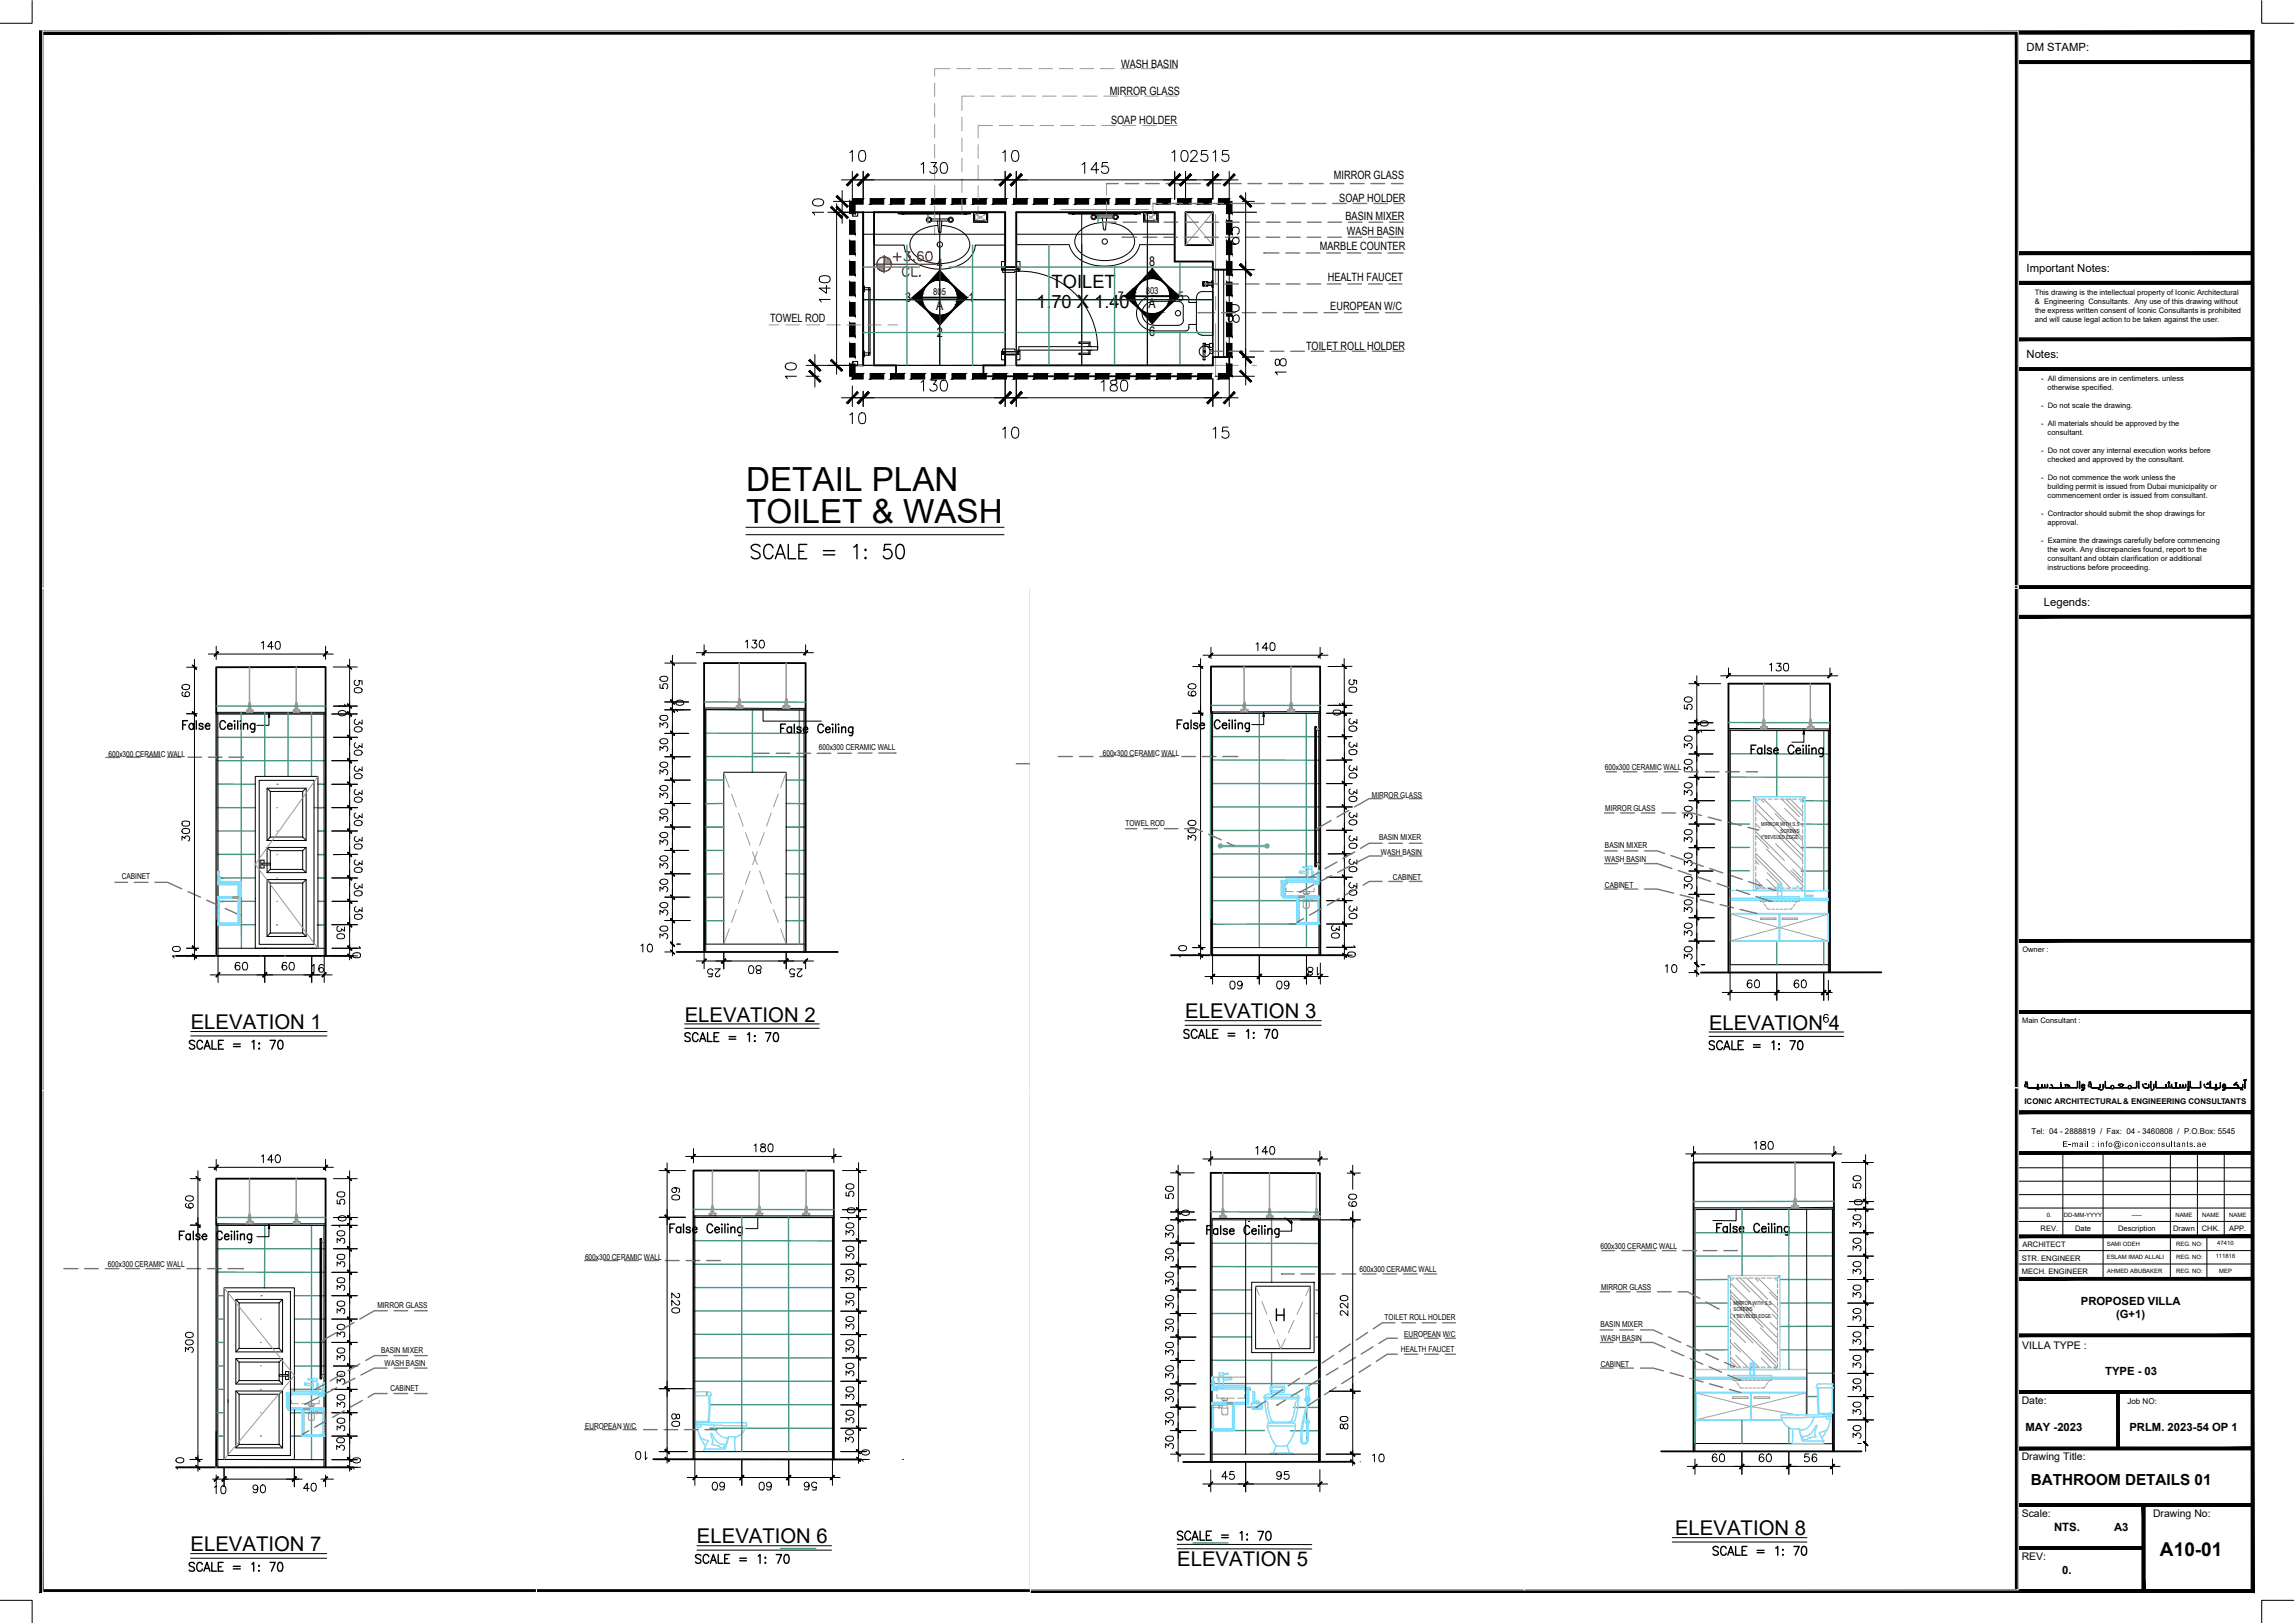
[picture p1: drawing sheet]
<svg xmlns="http://www.w3.org/2000/svg" width="420mm" height="297mm" viewBox="0 0 420 297" stroke-linecap="round" stroke-linejoin="round" font-family="sans-serif">
<defs><g id="words">
<g font-size="6.1">
<text x="136.6" y="89.9">DETAIL PLAN</text>
<text x="136.6" y="95.8">TOILET &amp; WASH</text>
</g>
<text font-size="5.7" x="136.2" y="103.4">SCALE = 1: 50</text>
<g font-size="4.9" fill="#f00">
<text x="162.3" y="49">+3.60</text>
<text x="164" y="51.9">CL.</text>
</g>
<g font-size="3.7">
<text x="34.9" y="188.3">ELEVATION 1</text>
<text x="125.3" y="187">ELEVATION 2</text>
<text x="217" y="186.4">ELEVATION 3</text>
<text x="312.9" y="188.5">ELEVATION 4</text>
<text x="306.7" y="281">ELEVATION 8</text>
<text x="34.9" y="283.9">ELEVATION 7</text>
<text x="127.6" y="282.4">ELEVATION 6</text>
<text x="215.5" y="286.6">ELEVATION 5</text>
</g>
<text font-size="3.5" x="395.4" y="284.7">A10-01</text>
<g font-size="3.4">
<text x="192.5" y="52.7">TOILET</text>
<text x="189.7" y="56.3">1.70 X 1.40</text>
</g>
<text font-size="2.8" x="371.8" y="271.8">BATHROOM DETAILS 01</text>
<g font-size="2.5">
<text x="171.5" y="49">4</text>
<text x="210.4" y="48.7">8</text>
<text x="165.7" y="55.4">3</text>
<text x="171.4" y="56.8">A</text>
<text x="177.3" y="55.4">1</text>
<text x="204.6" y="55.1">7</text>
<text x="210.3" y="56.5">A</text>
<text x="215.6" y="55.1">5</text>
<text x="171.5" y="61.8">2</text>
<text x="210.4" y="61.5">6</text>
</g>
<g font-size="2.1">
<text x="371" y="9.4">DM STAMP:</text>
<text x="203.2" y="17.3">MIRROR GLASS</text>
<text x="205.2" y="12.4">WASH BASIN</text>
<text x="203.4" y="22.7">SOAP HOLDER</text>
<text x="244.2" y="32.8">MIRROR GLASS</text>
<text x="245.2" y="36.9">SOAP HOLDER</text>
<text x="246.3" y="40.3">BASIN MIXER</text>
<text x="241.6" y="45.7">MARBLE COUNTER</text>
<text x="246.5" y="43.1">WASH BASIN</text>
<text x="243.1" y="51.5">HEALTH FAUCET</text>
<text x="371" y="49.8">Important Notes:</text>
<text x="141" y="59">TOWEL ROD</text>
<text x="243.5" y="56.7">EUROPEAN W/C</text>
<text x="239.1" y="64.1">TOILET ROLL HOLDER</text>
<text x="371" y="65.6">Notes:</text>
<text x="374.2" y="110.9">Legends:</text>
<text x="381" y="238.8">PROPOSED VILLA</text>
<text x="387.4" y="241.2">(G+1)</text>
<text x="385.4" y="251.6">TYPE - 03</text>
<text x="370.8" y="261.9">MAY -2023</text>
<text x="389.8" y="261.9">PRLM. 2023-54 OP 1</text>
<text x="376" y="280.2">NTS.</text>
<text x="387.1" y="280.1">A3</text>
<text x="377.5" y="288.1">0.</text>
</g>
<g font-size="1.9">
<text x="370.2" y="246.9">VILLA TYPE :</text>
<text x="370.1" y="256.9">Date:</text>
<text x="370.1" y="267.3">Drawing Title:</text>
<text x="370.1" y="277.6">Scale:</text>
<text x="394.2" y="277.6">Drawing No:</text>
<text x="370.1" y="285.5">REV:</text>
</g>
<g font-size="1.8">
<text x="209.8" y="53.7">803</text>
<text x="170.9" y="54">805</text>
</g>
<g font-size="1.5">
<text x="149.9" y="137.2">600x300 CERAMIC WALL</text>
<text x="19.9" y="138.5">600x300 CERAMIC WALL</text>
<text x="201.9" y="138.3">600x300 CERAMIC WALL</text>
<text x="293.8" y="141">600x300 CERAMIC WALL</text>
<text x="251.2" y="146.1">MIRROR GLASS</text>
<text x="293.9" y="148.5">MIRROR GLASS</text>
<text x="206" y="151.1">TOWEL ROD</text>
<text x="252.5" y="153.8">BASIN MIXER</text>
<text x="293.8" y="155.2">BASIN MIXER</text>
<text x="22.3" y="160.9">CABINET</text>
<text x="252.8" y="156.4">WASH BASIN</text>
<text x="255" y="161.1">CABINET</text>
<text x="293.8" y="157.8">WASH BASIN</text>
<text x="293.8" y="162.5">CABINET</text>
<text x="371.9" y="207.5">Tel: 04 - 2888819 / Fax: 04 - 3460808 / P.O.Box: 5545</text>
<text x="377.6" y="209.9">E-mail : info@iconicconsultants.ae</text>
<text x="19.8" y="232">600x300 CERAMIC WALL</text>
<text x="107.1" y="230.5">600x300 CERAMIC WALL</text>
<text x="248.9" y="232.9">600x300 CERAMIC WALL</text>
<text x="293" y="228.6">600x300 CERAMIC WALL</text>
<text x="69.1" y="239.4">MIRROR GLASS</text>
<text x="293.1" y="236.2">MIRROR GLASS</text>
<text x="253.5" y="241.6">TOILET ROLL HOLDER</text>
<text x="257.1" y="244.6">EUROPEAN W/C</text>
<text x="293" y="242.9">BASIN MIXER</text>
<text x="293.1" y="245.5">WASH BASIN</text>
<text x="69.8" y="247.6">BASIN MIXER</text>
<text x="70.4" y="250">WASH BASIN</text>
<text x="256.5" y="247.5">HEALTH FAUCET</text>
<text x="293.1" y="250.1">CABINET</text>
<text x="71.5" y="254.6">CABINET</text>
<text x="389.5" y="257">Job NO:</text>
<text x="107.1" y="261.5">EUROPEAN W/C</text>
</g>
<g font-size="1.4">
<text x="372.5" y="54">This drawing is the intellectual property of Iconic Architectural</text>
<text x="372.5" y="55.7">&amp; Engineering Consultants. Any use of this drawing without</text>
<text x="372.5" y="59">and will cause legal action to be taken against the user.</text>
<text x="372.6" y="57.3">the express written consent of Iconic Consultants is prohibited</text>
<text x="373.7" y="69.8">- All dimensions are in centimeters. unless</text>
<text x="374.9" y="71.4">otherwise specified.</text>
<text x="373.7" y="74.7">- Do not scale the drawing.</text>
<text x="373.7" y="78">- All materials should be approved by the</text>
<text x="373.7" y="82.9">- Do not cover any internal execution works before</text>
<text x="374.9" y="79.6">consultant.</text>
<text x="373.7" y="87.9">- Do not commence the work unless the</text>
<text x="374.9" y="84.6">checked and approved by the consultant.</text>
<text x="374.9" y="89.5">building permit is issued from Dubai municipality or</text>
<text x="373.7" y="94.5">- Contractor should submit the shop drawings for</text>
<text x="374.9" y="91.2">commencement order is issued from consultant.</text>
<text x="373.7" y="99.4">- Examine the drawings carefully before commencing</text>
<text x="374.9" y="96.1">approval.</text>
<text x="374.9" y="101.1">the work. Any discrepancies found, report to the</text>
<text x="374.9" y="102.7">consultant and obtain clarification or additional</text>
<text x="374.9" y="104.4">instructions before proceeding.</text>
<text x="370.2" y="174.2">Owner :</text>
<text x="370.2" y="187.2">Main Consultant :</text>
<text x="370.6" y="202">ICONIC ARCHITECTURAL&amp; ENGINEERING CONSULTANTS</text>
<text x="373.6" y="225.3">REV.</text>
<text x="379.9" y="225.3">Date</text>
<text x="387.8" y="225.3">Description</text>
<text x="397.8" y="225.3">Drawn</text>
<text x="403.1" y="225.3">CHK.</text>
<text x="408.1" y="225.3">APP.</text>
<text x="370.2" y="233.2">MECH. ENGINEER</text>
<text x="370.2" y="230.7">STR. ENGINEER</text>
<text x="370.2" y="228.2">ARCHITECT</text>
</g>
<g font-size="1.1">
<text x="374.7" y="222.7">0.</text>
<text x="377.9" y="222.7">DD-MM-YYYY</text>
<text x="385.7" y="228">SAMI ODEH</text>
<text x="390.3" y="222.7">-----</text>
<text x="398.3" y="222.7">NAME</text>
<text x="403.2" y="222.7">NAME</text>
<text x="405.9" y="227.9">47410</text>
<text x="408.1" y="222.7">NAME</text>
<text x="385.7" y="230.4">ESLAM IMAD ALLALI</text>
<text x="385.8" y="232.9">AHMED ABUBAKER</text>
<text x="398.4" y="232.9">REG. NO:</text>
<text x="398.4" y="230.5">REG. NO:</text>
<text x="398.4" y="228">REG. NO:</text>
<text x="405.6" y="230.3">111816</text>
<text x="406.3" y="233">MEP</text>
</g>
<g font-size="1">
<text x="322.4" y="153.6">1&quot;BEVELED EDGE.</text>
<text x="322.5" y="151.2">MIRROR WITH S.S</text>
<text x="326" y="152.4">SCREWS</text>
<text x="317.4" y="238.8">MIRROR WITH S.S</text>
<text x="317.3" y="241.2">1&quot;BEVELED EDGE.</text>
<text x="317.4" y="240">SCREWS</text>
</g>
</g></defs>
<!-- layer: WALL-01 -->
<g fill="none" stroke="#000" stroke-width=".34">
<path d="M167.1 54.5l2.6-2.3 2.3-2.6 2.4 2.6 2.6 2.3-2.6 2.3-2.4 2.6-2.3-2.6zM168.8 54.5h6.5M206 54.2l2.6-2.3 2.3-2.6 2.3 2.6 2.7 2.3-2.7 2.3-2.3 2.7-2.3-2.7zM207.6 54.2h6.6M32.3 174.9h32.3M39.6 174.9v-52.8h20v52.9M123.9 174.2h29.5M128.9 174.2v-52.8h18.6v52.8M214.4 174.8h32.4M221.7 174.8v-52.8h20v52.8M335 178v-52.9h-18.6v52.9M344.4 178h-33"/>
<path d="M32.3 268.5h32.3M39.6 268.5v-52.8h20v52.8M119.6 267.1h38.1M127 267.1v-52.9h25.7v52.9M241.6 267.5v-52.8h-19.9v52.9M247.6 267.5l-31 .1M304.1 265.6h36.7M310 265.6v-52.8h25.7v52.8"/>
<circle cx="172.1" cy="54.4" r="3.3"/>
<circle cx="211" cy="54.2" r="3.3"/>
</g>
<g fill="#000" stroke="#000" stroke-width=".18">
<path d="M169.2 56.3h.1l.4 .5zM169.7 56.8l.5 .4zM172 49.6l1.5 1.6h-2.9zM170.6 57.8h2.9l-1.5 1.6zM173.3 57.5l.7-.3-.3 .3zM174.8 56.3h.1l-.5 .5zM173.9 51.8l.5 .4zM174.9 52.6l.7 .6h-.6zM207.4 52.9l.8-.5-.3 .5zM208.1 56l.5 .5zM209 51.5h.1l-.5 .4zM208.6 56.5l.5 .4h-.1z"/>
<path d="M210.9 49.3l1.5 1.6h-2.9zM209.5 57.5h2.9l-1.5 1.7zM212.2 57.2l.7-.3-.3 .3zM213.7 56h.1l-.6 .5zM212.8 51.5l.4 .4zM213.8 52.4l.7 .5h-.5z"/>
<path d="M153.3 35.8l-.2 .2 2.2 1.7zM153.1 36l2.2 1.7-.2 .3z"/>
<path d="M152.1 38l2 2 .2-.2zM152.1 38l.2-.3 2 2.1z"/>
<path d="M154.9 33.8l.3 .2 1.7-2.2zM156.9 31.8l.2 .2-1.9 2z"/>
<path d="M153.1 38l2 2 .2-.2zM153.1 38l.2-.3 2 2.1z"/>
<path d="M158.9 31.8l-1.8 2.2 2-2zM156.9 33.8l2-2-1.8 2.2z"/>
<path d="M158.9 31.8l-1.8 2.2 2-2zM156.9 33.8l2-2-1.8 2.2z"/>
<path d="M182.9 33.8l.2 .2 1.9-2.2zM185 31.8l.2 .2-2.1 2z"/>
<path d="M182.9 33.8l.2 .2 1.9-2.2zM185 31.8l.2 .2-2.1 2z"/>
<path d="M186.9 31.8l-1.7 2.2 2-2zM186.9 31.8l-1.7 2.2-.2-.2z"/>
<path d="M186.9 31.8l-1.7 2.2 2-2zM186.9 31.8l-1.7 2.2-.2-.2z"/>
<path d="M214 33.8l.2 .2 1.7-2.2zM215.9 31.8l.3 .2-2 2z"/>
<path d="M214 33.8l.2 .2 1.7-2.2zM215.9 31.8l.3 .2-2 2z"/>
<path d="M217.9 31.8l-1.7 2.2 1.9-2zM217.9 31.8l-1.7 2.2-.3-.2z"/>
<path d="M217.9 31.8l-1.7 2.2 1.9-2zM217.9 31.8l-1.7 2.2-.3-.2z"/>
<path d="M220.9 33.8l.2 .2 1.8-2.2zM222.9 31.8l.2 .2-2 2z"/>
<path d="M222.9 31.8l-1.8 2.2 2-2zM220.9 33.8l2-2-1.8 2.2z"/>
<path d="M223.9 33.8l.3 .2 1.7-2.2zM225.9 31.8l.2 .2-1.9 2z"/>
<path d="M226.9 36l2 2 .3-.3zM226.9 36l.3-.2 2 1.9z"/>
<path d="M167.1 54.5l1.7-.7v.7zM167.1 54.5l1.7-.7h-1z"/>
<path d="M167.8 55.1l1-.6v.6zM167.1 54.5l.7 .6 1-.6z"/>
<path d="M167.8 53.8l1.2-.6-.2 .6zM167.8 53.8l1.2-.6h-.5z"/>
<path d="M168.8 55.1l.2 .6h-.5zM167.8 55.1l.7 .6 .3-.6z"/>
<path d="M169 55.7l.3 .6h-.1zM168.5 55.7l.7 .6-.2-.6z"/>
<path d="M170.2 57.2l.6 .3h-.5zM170.1 57.2l.2 .3-.1-.3z"/>
<path d="M170.3 51.5l1.1-.2zM170.5 51.3l-.2 .2 1.1-.2z"/>
<path d="M170.5 57.7l.3-.2 .6 .2zM170.3 57.5l.2 .2 .3-.2z"/>
<path d="M170.5 51.3l1.5-.1zM170.5 51.3l1.5-.1z"/>
<path d="M170.6 57.8h1.4zM170.5 57.7h.9z"/>
<path d="M173.3 57.5l.7-.3zM173.9 57.2l.5-.4z"/>
<path d="M172 57.8l1.6-.1zM172 57.8l1.6-.1z"/>
<path d="M172.7 57.7l1-.2-.1 .2zM172.7 57.7l1-.2z"/>
<path d="M172.7 51.3h.9zM172 51.2h1.5z"/>
<path d="M173.3 51.5l.3-.2 .1 .2zM172.7 51.3l.6 .2 .3-.2z"/>
<path d="M173.7 51.5l.3 .3h-.1zM173.3 51.5l.6 .3-.2-.3z"/>
<path d="M174.8 56.3l.8-.6-.7 .6zM175 55.7l-.2 .6 .8-.6z"/>
<path d="M174.8 52.6h.1l.1 .6zM174.4 52.2l.4 .4h.1z"/>
<path d="M175 55.7l1.3-.6-.7 .6zM175.3 55.1l-.3 .6 1.3-.6z"/>
<path d="M175.3 55.1l1.7-.6-.7 .6zM175.3 54.5v.6l1.7-.6z"/>
<path d="M175.6 53.2l.7 .6h-1zM175 53.2l.3 .6 .3-.6z"/>
<path d="M175.3 54.5l1-.7 .7 .7zM175.3 53.8v.7l1-.7z"/>
<path d="M207.4 52.9l.8-.5zM208.1 52.4l.5-.5z"/>
<path d="M206 54.2l1.7-.6-.1 .6zM206 54.2l1.7-.6h-1z"/>
<path d="M206.7 54.8l.9-.6 .1 .6zM206 54.2l.7 .6 .9-.6z"/>
<path d="M206.7 53.6l1.2-.7-.2 .7zM206.7 53.6l1.2-.7h-.5z"/>
<path d="M207.7 54.8l.2 .6h-.5zM206.7 54.8l.7 .6 .3-.6z"/>
<path d="M207.9 55.4l.3 .6h-.1zM207.4 55.4l.7 .6-.2-.6z"/>
<path d="M209 51.5l.7-.3zM209 51.5l.7-.3h-.4z"/>
<path d="M209.1 56.9l.6 .3h-.4zM209 56.9l.3 .3-.2-.3z"/>
<path d="M209.3 51.2l1-.2zM209.3 51.2l1-.2h-.9z"/>
<path d="M209.4 57.4l.3-.2 .6 .2zM209.3 57.2l.1 .2 .3-.2z"/>
<path d="M209.4 51l1.5-.1zM209.5 50.9l-.1 .1 1.5-.1z"/>
<path d="M209.5 57.5h1.4zM209.4 57.4h.9z"/>
<path d="M212.2 57.2l.7-.3zM212.8 56.9l.4-.4z"/>
<path d="M210.9 57.5l1.6-.1zM210.9 57.5l1.6-.1z"/>
<path d="M211.6 57.4l1-.2-.1 .2zM211.6 57.4l1-.2z"/>
<path d="M211.6 51h.9zM210.9 50.9h1.5z"/>
<path d="M212.2 51.2l.3-.2 .1 .2zM211.6 51l.6 .2 .3-.2z"/>
<path d="M212.6 51.2l.3 .3zM212.2 51.2l.6 .3-.2-.3z"/>
<path d="M213.7 56l.8-.6-.7 .6zM214 55.4l-.3 .6 .8-.6z"/>
<path d="M213.7 52.4h.1l.2 .5zM213.2 51.9l.5 .5h.1z"/>
<path d="M214 55.4l1.1-.6-.6 .6zM214.1 54.8l-.1 .6 1.1-.6z"/>
<path d="M214.1 54.8l1.8-.6-.8 .6zM214.2 54.2l-.1 .6 1.8-.6z"/>
<path d="M214.5 52.9l.6 .7h-1zM214 52.9l.1 .7 .4-.7z"/>
<path d="M214.2 54.2l.9-.6 .8 .6zM214.1 53.6l.1 .6 .9-.6z"/>
<path d="M227.2 48.2l-.3 .3 2.3 1.8zM226.9 48.5l2.3 1.8-.3 .2z"/>
<path d="M226.9 48.5l2 2 .3-.2zM226.9 48.5l.3-.3 2 2.1z"/>
<path d="M148.3 65.8l-.2 .2 2.2 1.8zM148.1 66l2.2 1.8-.2 .2z"/>
<path d="M148.1 68l2 2 .2-.2zM148.1 68l.2-.2 2 2z"/>
<path d="M152.3 65.8l-.2 .2 2.2 1.8zM152.1 66l2.2 1.8-.2 .2z"/>
<path d="M154.9 73.7l.3 .2 1.7-2.2zM156.9 71.7l.2 .2-1.9 2z"/>
<path d="M158.9 71.7l-1.8 2.2 2-2zM156.9 73.7l2-2-1.8 2.2z"/>
<path d="M158.9 71.7l-1.8 2.2 2-2zM156.9 73.7l2-2-1.8 2.2z"/>
<path d="M182.9 73.7l.2 .2 1.9-2.2zM185 71.7l.2 .2-2.1 2z"/>
<path d="M182.9 73.7l.2 .2 1.9-2.2zM185 71.7l.2 .2-2.1 2z"/>
<path d="M186.9 71.7l-1.7 2.2 2-2zM186.9 71.7l-1.7 2.2-.2-.2z"/>
<path d="M186.9 71.7l-1.7 2.2 2-2zM186.9 71.7l-1.7 2.2-.2-.2z"/>
<path d="M220.9 73.7l.2 .2 1.8-2.2zM222.9 71.7l.2 .2-2 2z"/>
<path d="M222.9 71.7l-1.8 2.2 2-2zM220.9 73.7l2-2-1.8 2.2z"/>
<path d="M223.9 73.7l.3 .2 1.7-2.2zM225.9 71.7l.2 .2-1.9 2z"/>
<path d="M227.2 67.8l-.3 .2 2.3 1.8zM226.9 68l2.3 1.8-.3 .2z"/>
<path d="M226.9 64.5l2.3 1.8-2-2.1zM226.9 64.5l2.3 1.8-.3 .2z"/>
<path d="M226.9 64.5l2 2 .3-.2zM226.9 64.5l.3-.3 2 2.1z"/>
<path d="M39.9 119.3l-.6 .8 .7-.7zM39.9 119.3l-.6 .8-.1-.1z"/>
<path d="M129.2 119.1l-.6 .8zM129.2 119.1l-.6 .8-.1-.1z"/>
<path d="M147.1 119.8l.1 .1 .6-.8zM147.8 119.1l-.6 .8z"/>
<path d="M222 119.5l-.6 .8 .7-.7zM222 119.5l-.7 .8z"/>
<path d="M59.2 120l.1 .1 .6-.8zM59.9 119.3l.1 .1-.7 .7z"/>
<path d="M241.3 120.3l.7-.8zM242 119.5l.1 .1-.7 .7z"/>
<path d="M310.3 137.6v.1l.7 .6zM310.3 137.7l.7 .7z"/>
<path d="M310.3 131.9l.7 .7zM310.3 131.9l.7 .8z"/>
<path d="M310.3 131.9l.7 .7zM310.3 131.9l.7 .8z"/>
<path d="M310.3 137.7l.7 .7zM310.3 137.7v-.1l.7 .7z"/>
<path d="M310.3 133.4l.7 .7zM310.3 133.4v-.1l.7 .7z"/>
<path d="M310.3 124.8l.7 .7zM310.3 124.8l.7 .7z"/>
<path d="M310.3 133.4l.7 .7zM310.3 133.4v-.1l.7 .7z"/>
<path d="M316.7 123.3l-.6 .8 .7-.8zM316.7 123.3l-.6 .8z"/>
<path d="M334.6 124l.1 .1 .6-.8zM335.3 123.3h.1l-.7 .8z"/>
<path d="M310.3 159.1l.7 .7zM310.3 159.1l.7 .7z"/>
<path d="M310.3 154.7v.1l.7 .6zM310.3 154.8l.7 .7z"/>
<path d="M310.3 150.4v.1l.7 .7zM310.3 150.5l.7 .7z"/>
<path d="M310.3 146.2l.7 .7zM310.3 146.2l.7 .8z"/>
<path d="M310.3 141.9l.7 .7zM310.3 141.9l.7 .7z"/>
<path d="M310.3 159.1l.7 .7zM310.3 159.1l.7 .7z"/>
<path d="M310.3 154.8l.7 .7zM310.3 154.8v-.1l.7 .7z"/>
<path d="M310.3 150.5l.7 .7zM310.3 150.5v-.1l.7 .8z"/>
<path d="M310.3 146.2l.7 .8zM310.3 146.2l.7 .7z"/>
<path d="M310.3 141.9l.7 .7zM310.3 141.9l.7 .7z"/>
<path d="M40.2 178l-.6 .8 .7-.7zM40.2 178l-.6 .8z"/>
<path d="M48.1 178.7l.1 .1 .6-.8zM48.8 178l-.6 .8z"/>
<path d="M48.8 178l-.6 .8zM48.8 178l-.6 .8-.1-.1z"/>
<path d="M57.4 178l-.8 .7 .1 .1zM57.4 178v.1l-.7 .7z"/>
<path d="M57.4 178l-.7 .8 .7-.7zM57.4 178l-.7 .8-.1-.1z"/>
<path d="M58.9 178.7l.1 .1 .6-.8zM59.6 178l.1 .1-.7 .7z"/>
<path d="M129.2 175.5l-.6 .8zM129.2 175.5l-.7 .7z"/>
<path d="M132.1 176.2l.7-.7zM132.8 175.5l.1 .1-.7 .7z"/>
<path d="M132.8 175.5l-.6 .8 .7-.7zM132.8 175.5l-.7 .7z"/>
<path d="M143.5 176.2l.7-.7zM144.2 175.5l.1 .1-.7 .7z"/>
<path d="M144.2 175.5l-.6 .8 .7-.7zM144.2 175.5l-.7 .7z"/>
<path d="M147.1 176.2l.7-.7zM147.8 175.5l-.6 .8z"/>
<path d="M222.3 178.3l-.6 .8 .7-.7zM222.3 178.3l-.6 .8-.1-.1z"/>
<path d="M230.2 179l.1 .1 .6-.8zM230.9 178.3l.1 .1-.7 .7z"/>
<path d="M230.9 178.3l-.6 .8 .7-.7zM230.9 178.3l-.6 .8-.1-.1z"/>
<path d="M238.8 179v.1l.7-.8zM239.5 178.3l.1 .1-.8 .7z"/>
<path d="M239.5 178.3l-.7 .8 .8-.7zM239.5 178.3l-.7 .8v-.1z"/>
<path d="M241.3 179l.1 .1 .7-.8zM242.1 178.3v.1l-.7 .7z"/>
<path d="M310.3 167.5v.1l.7 .7zM310.3 167.6l.7 .7z"/>
<path d="M310.3 163.3v.1l.7 .6zM310.3 163.4l.7 .7z"/>
<path d="M310.3 176.2l.7 .7zM310.3 176.2l.7 .7z"/>
<path d="M310.3 171.9l.7 .7zM310.3 171.9l.7 .7z"/>
<path d="M310.3 176.2l.7 .7zM310.3 176.2l.7 .7z"/>
<path d="M310.3 163.4l.7 .7zM310.3 163.4v-.1l.7 .7z"/>
<path d="M310.3 171.9l.7 .7zM310.3 171.9l.7 .7z"/>
<path d="M310.3 167.6l.7 .7zM310.3 167.6v-.1l.7 .8z"/>
<path d="M310.3 177.7l.7 .7zM310.3 177.7v-.1l.7 .7z"/>
<path d="M317 181.3l-.6 .8 .7-.8zM317 181.3l-.6 .8-.1-.1z"/>
<path d="M324.9 182l.1 .1 .6-.8zM325.6 181.3h.1l-.7 .8z"/>
<path d="M325.6 181.3l-.6 .8 .7-.8zM325.6 181.3l-.6 .8-.1-.1z"/>
<path d="M334.2 181.3l-.7 .7v.1zM334.2 181.3h.1l-.8 .8z"/>
<path d="M334.2 181.3l-.7 .7v.1zM334.2 181.3h.1l-.8 .8z"/>
<path d="M335.1 181.3l-.7 .8zM335.1 181.3l-.7 .8-.1-.1z"/>
<path d="M39.9 213.2l-.6 .8 .7-.7zM39.2 213.9l.7-.7-.6 .8z"/>
<path d="M59.9 213.3l-.6 .7zM59.9 213.3h.1l-.7 .7z"/>
<path d="M121.8 213.9l.7 .8zM121.8 213.9l.7 .7z"/>
<path d="M127.3 211.3l-.7 .7 .7-.7zM126.5 211.9l.8-.6-.7 .7z"/>
<path d="M152.3 211.9l.1 .1 .6-.7zM153 211.3h.1l-.7 .7z"/>
<path d="M215.3 214.4l.7 .7 .1-.1zM215.4 214.3l.7 .7-.8-.6z"/>
<path d="M222 211.7l-.7 .8 .7-.7zM222 211.7l-.8 .8z"/>
<path d="M241.3 212.5l.7-.8zM242 211.7l.1 .1-.8 .7z"/>
<path d="M247.2 214.4l.7 .7 .1-.1zM247.3 214.3l.7 .7-.8-.6z"/>
<path d="M310.3 210.8l-.6 .8 .7-.7zM310.3 210.8l-.6 .8-.1-.1z"/>
<path d="M335.4 211.5v.1l.7-.8zM336.1 210.8l.1 .1-.8 .7z"/>
<path d="M341.2 219.6l.8 .6-.8-.7zM341.2 219.6l.8 .6-.1 .1z"/>
<path d="M341.2 219.6l.8 .6-.8-.7zM341.2 219.6l.8 .6-.1 .1z"/>
<path d="M341.2 212.4l.7 .7 .1-.1zM341.2 212.4l.8 .6z"/>
<path d="M121.8 222.4l.7 .7-.7-.7zM121.8 222.4l.7 .8z"/>
<path d="M121.8 222.4l.7 .8zM121.8 222.4l.7 .7z"/>
<path d="M215.3 235.8l.8 .7zM215.3 235.8l.8 .7z"/>
<path d="M215.4 231.4l-.1 .1 .8 .6zM215.3 231.5l.8 .6-.1 .1z"/>
<path d="M215.4 227.1l-.1 .1 .8 .7zM215.3 227.2l.8 .7-.1 .1z"/>
<path d="M215.4 221.4l-.1 .1 .8 .7zM215.3 221.5l.8 .7h-.1z"/>
<path d="M215.4 221.4l-.1 .1 .8 .7zM215.3 221.5l.8 .7h-.1z"/>
<path d="M215.3 235.8l.8 .7zM215.3 235.8l.8 .7z"/>
<path d="M215.3 231.5l.7 .7 .1-.1zM215.4 231.4l.7 .7-.8-.6z"/>
<path d="M215.3 227.2l.7 .8 .1-.1zM215.3 227.2l.1-.1 .7 .8z"/>
<path d="M215.3 223l.8 .6zM215.3 223l.1-.1 .7 .7z"/>
<path d="M215.3 223l.8 .6zM215.3 223l.1-.1 .7 .7z"/>
<path d="M247.3 222.9l-.1 .1 .8 .6zM247.2 223l.8 .6z"/>
<path d="M247.2 223l.8 .6zM247.2 223l.1-.1 .7 .7z"/>
<path d="M341.2 238.1v.1l.8 .6zM341.2 238.2l.8 .6-.1 .1z"/>
<path d="M341.2 233.9l.8 .6-.8-.7zM341.2 233.9l.8 .6-.1 .1z"/>
<path d="M341.2 229.5v.1l.8 .6zM341.2 229.6l.8 .6z"/>
<path d="M341.2 225.3l.8 .6-.8-.7zM341.2 225.3l.8 .6-.1 .1z"/>
<path d="M341.2 238.2l.7 .7 .1-.1zM341.2 238.2v-.1l.8 .7z"/>
<path d="M341.2 233.9l.7 .7 .1-.1zM341.2 233.9v-.1l.8 .7z"/>
<path d="M341.2 229.6l.8 .6zM341.2 229.6v-.1l.8 .7z"/>
<path d="M341.2 225.3l.7 .7 .1-.1zM341.2 225.3v-.1l.8 .7z"/>
<path d="M341.2 221l.7 .7 .1-.1zM341.2 221v-.1l.8 .7z"/>
<path d="M341.2 221l.7 .7 .1-.1zM341.2 221v-.1l.8 .7z"/>
<path d="M121.8 253.9l.7 .6-.7-.7zM121.8 253.9l.7 .7z"/>
<path d="M121.8 253.9l.7 .7zM121.8 253.9v-.1l.7 .7z"/>
<path d="M215.4 257.1l-.1 .1 .8 .6zM215.3 257.2l.8 .6-.1 .1z"/>
<path d="M215.4 252.9l-.1 .1 .8 .6zM215.3 253l.8 .6z"/>
<path d="M215.3 248.7l.8 .6zM215.3 248.7l.8 .6-.1 .1z"/>
<path d="M215.4 244.3l-.1 .1 .8 .6zM215.3 244.4l.8 .6-.1 .1z"/>
<path d="M215.4 240l-.1 .1 .8 .6zM215.3 240.1l.8 .6-.1 .1z"/>
<path d="M215.3 253l.8 .6zM215.3 253l.1-.1 .7 .7z"/>
<path d="M215.3 248.7l.7 .7 .1-.1zM215.3 248.7l.8 .6z"/>
<path d="M215.3 244.4l.7 .7 .1-.1zM215.3 244.4l.1-.1 .7 .7z"/>
<path d="M215.3 240.1l.7 .7 .1-.1zM215.3 240.1l.1-.1 .7 .7z"/>
<path d="M215.3 257.2l.7 .7 .1-.1zM215.4 257.1l.7 .7-.8-.6z"/>
<path d="M247.3 254.2l-.1 .1 .8 .7zM247.2 254.3l.8 .7z"/>
<path d="M247.2 254.3l.8 .7zM247.3 254.2l.7 .8-.8-.7z"/>
<path d="M341.2 255.2v.1l.8 .6zM341.2 255.3l.8 .6-.1 .1z"/>
<path d="M341.2 251l.8 .7-.8-.8zM341.2 251l.8 .7h-.1z"/>
<path d="M341.2 246.7l.8 .7-.8-.7zM341.2 246.7l.8 .7-.1 .1z"/>
<path d="M341.2 242.4l.8 .7zM341.2 242.4l.8 .7z"/>
<path d="M341.2 259.6l.8 .6-.8-.7zM341.2 259.6l.8 .6-.1 .1z"/>
<path d="M341.2 251l.7 .7h.1zM341.2 251v-.1l.8 .8z"/>
<path d="M341.2 246.7l.7 .8 .1-.1zM341.2 246.7l.8 .7z"/>
<path d="M341.2 242.4l.8 .7zM341.2 242.4l.8 .7z"/>
<path d="M341.2 255.3l.7 .7 .1-.1zM341.2 255.3v-.1l.8 .7z"/>
<path d="M39.2 271l.1 .1 .6-.8zM39.9 270.3l.1 .1-.7 .7z"/>
<path d="M41.4 270.3l-.7 .8zM41.4 270.3l-.7 .8-.1-.1z"/>
<path d="M41.4 270.3l-.7 .8zM41.4 270.3l-.7 .8-.1-.1z"/>
<path d="M54.2 270.3l-.6 .8zM54.2 270.3l.1 .1-.7 .7z"/>
<path d="M54.2 270.3l-.6 .8 .7-.7zM54.2 270.3l-.6 .8z"/>
<path d="M59.9 270.3l-.6 .8zM59.9 270.3l.1 .1-.7 .7z"/>
<path d="M121.8 265.3l.7 .7-.7-.8zM121.8 265.3l.7 .8z"/>
<path d="M121.8 265.3l.7 .7-.7-.8zM121.8 265.3l.7 .8z"/>
<path d="M121.8 266.8l.7 .7zM121.8 266.8v-.1l.7 .7z"/>
<path d="M127.6 270l-.7 .8 .7-.7zM126.8 270.7l.8-.7-.7 .8z"/>
<path d="M136.1 270l-.6 .8zM136.1 270l.1 .1-.7 .7z"/>
<path d="M136.1 270l-.6 .8 .7-.7zM136.1 270l-.6 .8z"/>
<path d="M144 270.7l.1 .1 .6-.8zM144.7 270l.1 .1-.7 .7z"/>
<path d="M144.7 270l-.6 .8 .7-.7zM144.7 270l-.6 .8-.1-.1z"/>
<path d="M152 270.7l.1 .1 .6-.8zM152.7 270l.1 .1-.7 .7z"/>
<path d="M215.4 265.7l-.1 .1 .8 .6zM215.3 265.8l.8 .6-.1 .1z"/>
<path d="M215.4 261.4l-.1 .1 .8 .7zM215.3 261.5l.8 .7z"/>
<path d="M215.3 261.5l.8 .7zM215.3 261.5l.1-.1 .7 .8z"/>
<path d="M222 271.2l-.7 .8 .7-.7zM221.2 271.9l.8-.7-.7 .8z"/>
<path d="M227.7 271.9l.1 .1 .6-.8zM228.4 271.2l.1 .1-.7 .7z"/>
<path d="M228.4 271.2l-.6 .8 .7-.7zM228.4 271.2l-.6 .8-.1-.1z"/>
<path d="M241.3 271.9v.1l.7-.8zM242 271.2l.1 .1-.8 .7z"/>
<path d="M247.3 265.7l-.1 .1 .8 .6zM247.2 265.8l.8 .6-.1 .1z"/>
<path d="M247.3 265.7l-.1 .1 .8 .6zM247.2 265.8l.8 .6-.1 .1z"/>
<path d="M247.2 267.2l.7 .8 .1-.1zM247.2 267.2h.1l.7 .7z"/>
<path d="M310.6 268l-.6 .8 .7-.7zM310.6 268l-.6 .8-.1-.1z"/>
<path d="M318.5 268.7l.1 .1 .6-.8zM319.2 268l-.6 .8z"/>
<path d="M319.2 268l-.6 .8zM319.2 268l-.6 .8z"/>
<path d="M327.1 268.7l.1 .1 .6-.8zM327.8 268l.1 .1-.7 .7z"/>
<path d="M327.8 268l-.6 .8 .7-.7zM327.8 268l-.6 .8-.1-.1z"/>
<path d="M335.1 268.7l.1 .1 .6-.8zM335.8 268l.1 .1-.7 .7z"/>
<path d="M341.2 263.8v.1l.8 .6zM341.2 263.9l.8 .6-.1 .1z"/>
<path d="M341.2 259.6l.7 .7 .1-.1zM341.2 259.6v-.1l.8 .7z"/>
</g>
<!-- layer: WALL-03 -->
<g fill="none" stroke="#000" stroke-width=".18">
<path d="M136.6 96.5h47.2M136.6 97.9h47.2M39.9 173.6h19.5M129.2 172.8h18M132.5 172.8v-31.5h11.4v31.5M222 174.8h19.5M222 173.4h19.5M316.7 176.6h18M34.9 188.8h25M34.9 189.6h25M125.3 187.4h24.7M125.3 188.2h24.7"/>
<path d="M217 186.8h24.9M217 187.6h24.9M312.9 188.9h24.6M312.9 189.7h24.6M228 223.3v42.8M229.2 234.7h11.4v12.9h-11.4zM330.8 221.3v37.6M39.9 268.5h19.4M39.9 267.1l19.4 .1M127.2 267.1h25.2M127.2 265.7h25.2M221.9 266.1h19.5"/>
<path d="M310.3 264.2h25.2M34.9 284.3h24.9M34.9 285.2h24.9M127.6 282.9h24.6M127.6 283.7h24.6M215.5 283.4l24.7 .1M215.5 282.6l24.7 .1M306.2 281.4h24.6M306.2 282.2h24.6"/>
</g>
<!-- layer: A0-01 GROUND FLOOR$0$WALL-01 -->
<path d="M156 38.8h2v28.1h-2v2M156 36.9h.8M217 38.8h5v6.1h-5zM225 36.9v12.4h-3v-1.4h-6.9v-9.1h-29v10.1h-2.1v-10.1h-24v28.1h4v2M220 68.9h-40v-2h4v-2h2.1v2h35.9v-1.6h3v3.6" fill="none" stroke="#000" stroke-width=".34"/>
<g fill="#000">
<circle cx="212" cy="36.9" r=".17"/>
<circle cx="164" cy="68.9" r=".17"/>
<circle cx="220" cy="68.9" r=".17"/>
</g>
<!-- layer: A0-01 GROUND FLOOR$0$WIN -->
<path d="M222 49.3v16M223.1 49.3v16M224 49.3v16M225 49.3v16" fill="none" stroke="#000" stroke-width=".18"/>
<!-- layer: A0-01 GROUND FLOOR$0$A-FLOR-PFIX -->
<g fill="none" stroke="#000" stroke-width=".18">
<path d="M200.7 39.9h3.1M200.7 39.5h3.1M201.8 39.9l.2 2M202.6 39.9l-.2 2M160 44.9h5.5a5.1 5.1 0 0 0 4.6 4.2 7.8 7.8 0 0 0 7.5-2 3.3 3.3 0 0 0 .9-2.2h5.5M170.5 40.5h3.1M170.5 40.1h3.1M171.6 40.5l.2 1.9M171.7 41.3a5.8 5.8 0 0 0-4.8 2.4 2.6 2.6 0 0 0 1 3.3 7.5 7.5 0 0 0 8.8-.4 2.67 2.67 0 0 0-.9-4.4 7.3 7.3 0 0 0-3.4-.9M172.4 40.5l-.1 1.9-.2 .2-.2-.2M186.1 44.8h9.6a5.4 5.4 0 0 0 4.6 3.7 7.9 7.9 0 0 0 7.6-2.1l.8-1.6h6.4M201.9 40.7a5.8 5.8 0 0 0-4.9 2.4 2.6 2.6 0 0 0 1.1 3.4 7.5 7.5 0 0 0 8.8-.5 2.67 2.67 0 0 0-.9-4.4 7.3 7.3 0 0 0-3.4-.9"/>
<path d="M202.1 41.9l.1 .2 .2-.2M211.2 55.1h4.5a.99 .99 0 0 1 1 1M211.2 54.2h5.8M211.3 54.1a3.2 3.2 0 0 0-3.2 3.2 3.2 3.2 0 0 0 3.2 3.2M211.3 55.1a2.18 2.18 0 0 0-2.2 2.2 2.18 2.18 0 0 0 2.2 2.2M216.6 56.2v2.4M216.7 58.6a.99 .99 0 0 1-1 .9h-4.5M217.1 54.1a.61 .61 0 0 1 .6 .6M217.6 54.8v.6h1.4M217.7 60a.61 .61 0 0 1-.6 .6M219 59.4h-1.4v.6M219 54.4v6"/>
<path d="M219.1 54.4a.99 .99 0 0 1 1-1h1.9v8h-2M211.2 60.6h5.8M219.1 60.3a.99 .99 0 0 0 1 1"/>
<circle cx="200.2" cy="39.7" r=".49"/>
<circle cx="200.2" cy="39.7" r=".32"/>
<circle cx="204.2" cy="39.7" r=".49"/>
<circle cx="204.2" cy="39.7" r=".32"/>
<circle cx="170.1" cy="40.2" r=".32"/>
<circle cx="170.1" cy="40.2" r=".49"/>
<circle cx="174.1" cy="40.2" r=".32"/>
<circle cx="174.1" cy="40.2" r=".49"/>
<circle cx="202.2" cy="44.2" r=".49"/>
<circle cx="215.7" cy="57.3" r=".49"/>
</g>
<!-- layer: A0-01 GROUND FLOOR$0$DEF POINTS -->
<path d="M164 38.8h16M194.2 38.3h16" fill="none" stroke="#9a9a9a" stroke-width=".18"/>
<!-- layer: A0-01 GROUND FLOOR$0$hatch final -->
<path d="M217 38.8l5 6.1M222 38.8l-5 6.1" fill="none" stroke="#9a9a9a" stroke-width=".18"/>
<!-- layer: A0-01 GROUND FLOOR$0$STAIR -->
<path d="M225 38.8h5" fill="none" stroke="#000" stroke-width=".21"/>
<!-- layer: A0-01 GROUND FLOOR$0$GRID$0$XREF GRID -->
<path d="M222.5 39.3v12.5M222.5 54.3v2.5M222.5 59.3v9.6M156 66.9h10.7M169.2 66.9h2.5M174.2 66.9h12.5M189.2 66.9h2.5M194.2 66.9h12.5M209.2 66.9h2.5M214.2 66.9h12.5M229.2 66.9h.8" fill="none" stroke="#989898" stroke-width=".18"/>
<!-- layer: A0-01 GROUND FLOOR$0$DOOR -->
<g fill="none" stroke="#000" stroke-width=".18">
<path d="M156 38.8h.1M156 39.4h.1M156 38.8v.6M157 38.8v.8h-1M157 36.9h.1M183.6 49.4h2.9v.3h-.7v.2h-2.2zM183.6 48.9v.5M183.6 48.9l.4 .5v-.5M183.6 49.4h2.9M183.6 48.9h.4M184 47.9h-.7v1.6h.3M184 48.9l-.4 .5"/>
<path d="M186.1 47.9h.6v1.6h-.2M186.1 48.9v.5l.4-.5M186.1 48.9h.4M186.1 48.9l.4 .5M186.5 48.9v.5M186.6 49.6a14.1 14.1 0 0 1 14.4 14.1M156 66.9h.1M156 66.4h.1M156 66.2h1v.7M156 66.4v.5M183.6 64.2h-.3v1.7h.7M183.6 63.9h2.2v.2h.7v.3h-2.9z"/>
<path d="M183.6 64.9h.4M183.6 64.4h2.9M183.6 64.4l.4 .5M183.6 64.9l.4-.5v.5M183.6 64.4v.5M186.1 64.9h.4M186.1 64.9v-.5l.4 .5M186.5 63.4h14.5v.7h-14.5zM186.5 64.2h.2v1.7h-.6M186.5 64.4v.5M186.5 64.4l-.4 .5M197.5 62.6v.3"/>
<path d="M197.5 64.7v.2M197.6 64.9h.1M197.6 64.7h.1M197.6 62.6h.1M197.6 62.9h.1M197.6 64.9h1.9M197.6 64.6h1.7M197.6 62.6h1.9M197.6 62.9h1.7M199.1 63.4h.8M199.1 64.1h.8M199.3 64.6h.1"/>
<path d="M199.3 62.9h.1M199.3 62.9v.5M199.3 64.1v.5M199.5 62.6l.1 .1M199.6 62.7v.7M199.6 64.1v.7M199.6 64.8h-.1"/>
</g>
<!-- layer: HIDDEN -03 -->
<g fill="#000" stroke="#000" stroke-width=".18">
<path d="M155.5 36.9v2.2h1zM155.5 36.9h1v2.2z"/>
<path d="M156 36.4v1l2-1zM156 37.4l2-1v1z"/>
<path d="M159.3 36.4v1l2.5-1zM159.3 37.4l2.5-1v1z"/>
<path d="M163 36.4v1l2.5-1zM163 37.4l2.5-1v1z"/>
<path d="M166.8 36.4v1l2.5-1zM166.8 37.4l2.5-1v1z"/>
<path d="M170.5 36.4v1l2.6-1zM170.5 37.4l2.6-1v1z"/>
<path d="M174.3 36.4v1l2.5-1zM174.3 37.4l2.5-1v1z"/>
<path d="M178.1 36.4v1l2.5-1zM178.1 37.4l2.5-1v1z"/>
<path d="M181.8 36.4v1l2.5-1zM181.8 37.4l2.5-1v1z"/>
<path d="M185.5 36.4v1l2.5-1zM185.5 37.4l2.5-1v1z"/>
<path d="M189.3 36.4v1l2.5-1zM189.3 37.4l2.5-1v1z"/>
<path d="M193 36.4v1l2.5-1zM193 37.4l2.5-1v1z"/>
<path d="M196.8 36.4v1l2.5-1zM196.8 37.4l2.5-1v1z"/>
<path d="M200.5 36.4v1l2.5-1zM200.5 37.4l2.5-1v1z"/>
<path d="M204.3 36.4v1l2.5-1zM204.3 37.4l2.5-1v1z"/>
<path d="M208 36.4v1l2.5-1zM208 37.4l2.5-1v1z"/>
<path d="M211.8 36.4v1l2.5-1zM211.8 37.4l2.5-1v1z"/>
<path d="M215.6 36.4v1l2.5-1zM215.6 37.4l2.5-1v1z"/>
<path d="M219.3 36.4v1l2.5-1zM219.3 37.4l2.5-1v1z"/>
<path d="M223.1 36.4v1l1.9-1zM223.1 37.4l1.9-1v1z"/>
<path d="M224.5 36.9l1.1 2.2v-2.2zM224.5 36.9l1.1 2.2h-1.1z"/>
<path d="M155.5 55.4v2.5h1zM155.5 55.4h1v2.5z"/>
<path d="M155.5 51.6v2.5h1zM155.5 51.6h1v2.5z"/>
<path d="M155.5 47.9v2.5h1zM155.5 47.9h1v2.5z"/>
<path d="M155.5 44.1v2.5h1zM155.5 44.1h1v2.5z"/>
<path d="M155.5 40.4v2.5h1zM155.5 40.4h1v2.5z"/>
<path d="M224.5 40.4l1.1 2.5v-2.5zM224.5 40.4l1.1 2.5h-1.1z"/>
<path d="M224.5 44.1l1.1 2.5v-2.5zM224.5 44.1l1.1 2.5h-1.1z"/>
<path d="M224.5 47.9l1.1 2.5v-2.5zM224.5 47.9l1.1 2.5h-1.1z"/>
<path d="M224.5 51.6l1.1 2.5v-2.5zM224.5 51.6l1.1 2.5h-1.1z"/>
<path d="M224.5 55.4l1.1 2.5v-2.5zM224.5 55.4l1.1 2.5h-1.1z"/>
<path d="M224.5 59.1l1.1 2.5v-2.5zM224.5 59.1l1.1 2.5h-1.1z"/>
<path d="M155.5 66.6v2.3h1zM155.5 66.6h1v2.3z"/>
<path d="M155.5 62.9v2.4h1zM155.5 62.9h1v2.4z"/>
<path d="M155.5 59.1v2.5h1zM155.5 59.1h1v2.5z"/>
<path d="M156 69.4h2v-1zM156 68.4h2l-2 1z"/>
<path d="M159.3 69.4h2.5v-1zM159.3 68.4h2.5l-2.5 1z"/>
<path d="M163 69.4h2.5v-1zM163 68.4h2.5l-2.5 1z"/>
<path d="M166.8 69.4h2.5v-1zM166.8 68.4h2.5l-2.5 1z"/>
<path d="M170.5 69.4h2.6v-1zM170.5 68.4h2.6l-2.6 1z"/>
<path d="M174.3 69.4h2.5v-1zM174.3 68.4h2.5l-2.5 1z"/>
<path d="M178.1 69.4h2.5v-1zM178.1 68.4h2.5l-2.5 1z"/>
<path d="M181.8 69.4h2.5v-1zM181.8 68.4h2.5l-2.5 1z"/>
<path d="M185.5 69.4h2.5v-1zM185.5 68.4h2.5l-2.5 1z"/>
<path d="M189.3 69.4h2.5v-1zM189.3 68.4h2.5l-2.5 1z"/>
<path d="M193 69.4h2.5v-1zM193 68.4h2.5l-2.5 1z"/>
<path d="M196.8 69.4h2.5v-1zM196.8 68.4h2.5l-2.5 1z"/>
<path d="M200.5 69.4h2.5v-1zM200.5 68.4h2.5l-2.5 1z"/>
<path d="M204.3 69.4h2.5v-1zM204.3 68.4h2.5l-2.5 1z"/>
<path d="M208 69.4h2.5v-1zM208 68.4h2.5l-2.5 1z"/>
<path d="M211.8 69.4h2.5v-1zM211.8 68.4h2.5l-2.5 1z"/>
<path d="M215.6 69.4h2.5v-1zM215.6 68.4h2.5l-2.5 1z"/>
<path d="M219.3 69.4h2.5v-1zM219.3 68.4h2.5l-2.5 1z"/>
<path d="M223.1 69.4h1.9v-1zM223.1 68.4h1.9l-1.9 1z"/>
<path d="M224.5 62.9l1.1 2.4v-2.4zM224.5 62.9l1.1 2.4h-1.1z"/>
<path d="M224.5 66.6l1.1 2.3v-2.3zM224.5 66.6l1.1 2.3h-1.1z"/>
</g>
<path d="M155.5 36.9h1M225 36.4v1M156 68.4v1M224.5 68.9h1.1" fill="none" stroke="#000" stroke-width=".18"/>
<!-- layer: ID_Flooring_02 -->
<g fill="none" stroke="#4a9583" stroke-width=".25">
<path d="M169.9 38.8v2M201 38.8v2M158 54.8h26M158 48.9h10.3M160 44.9v22M166 44.9v22M172 44.9v22M173.8 48.9h10.2M178.1 44.9v22M186.1 54.8h35.9M186.1 44.8v22.1M186.1 48.9h35.9"/>
<path d="M192 44.8v22.1M198 44.8v22.1M204 48.5v18.4M210.1 44.8v22.1M216 47.9v6.3M158 60.9h26M186.1 60.9h35.9M216 60.6v6.3M39.5 130.7v37.6M39.6 130.6l20 .1M39.6 134.9h20M39.6 129.2h20"/>
<path d="M39.6 139.2h20M44.2 130.4v43.2M48.5 130.4v11.7M52.7 130.4v11.7M57 130.4v11.7M128.9 129.9h18.6M128.9 134.2h18.6M128.9 138.5h18.6M128.9 128.5h18.6M129.2 129.9v42.9M137.8 129.9v11.4M146.3 129.9v42.9"/>
<path d="M221.6 130.5v37.6M221.7 130.5h20M221.7 134.8h20M221.7 139.1h20M221.7 129.1h20M230.5 130.5v42.9M239.1 130.5l.1 42.9M316.4 133.7h18.6M316.4 138h18.6M316.4 132.2l18.6 .1M316.7 133.7v42.9M325.3 133.7v12.1"/>
<path d="M333.9 133.7v29.3M39.6 143.5h7.1M39.6 147.8h7.1M39.6 152.1h7.1M39.6 156.4h7.1M50.7 143.5h.1M50.7 147.8h.1M50.7 152.1h.1M50.7 156.4h.1M57.5 147.8h2.1M58.2 143.5h1.4M58.2 152.1h1.4"/>
<path d="M58.2 156.4h1.4M58.2 152.1h.7M129.2 142.8h3.3M129.2 151.4h3.3M129.2 155.6h3.3M132.5 147.1h-3.3M132.5 159.9l-3.2 .1M143.8 155.6h3.6M143.8 159.9l3.6 .1M143.9 147.1h3.6M143.9 151.4h3.5M143.9 142.8h3.6"/>
<path d="M222 143.4h19.7M222 147.7h19.7M222 156.3h19.7M241.7 152h-19.7M316.4 142.2l18.6 .1M316.4 146.5h4M316.4 150.8h3.9M316.4 155.1h3.9M316.4 159.4h3.9M329.7 146.5l5.3 .1M329.7 150.8l5.3 .1M329.7 155.1h5.3"/>
<path d="M329.7 159.4h5.3M39.5 174.9v.1M39.6 160.7h7.1M39.6 165h7.1M39.6 169.2h7.1M39.8 165h1.2M39.9 160.7h1.1M40 169.3h1.1M47.8 174.9v.1M48.5 173.6h.1M50.7 160.7h.1M50.7 165h.1"/>
<path d="M50.7 169.3h.1M52.1 175h.1M57.1 173.6h.1M58 169.3h1.6M58.2 160.7h1.4M59.6 165h-1.4h.7M129.3 164.2h3.3M129.3 168.5h3.3M143.8 164.2h3.6M143.8 168.5h3.6M221.6 174.8v.1M222 160.6h19.7"/>
<path d="M222 164.8h19.7M229.9 174.8v.1M241.7 169.1h-19.7M316.7 172.2l18.3 .1M325.3 172.2v4.4M333.9 172.3v4.3M335.7 219.9h-25.7M39.5 224.3v37.6M39.6 224.2l20 .1M39.6 228.5h20M39.6 232.8l20 .1M39.6 222.8h20"/>
<path d="M39.9 237.1h1.1M47.8 237.1h.1M48.5 224.3l-.1 11.4M53.9 237.1h5.7M57 224.3v42.9M127 222.8h25.7M127 227.1h25.7M127 231.4h25.7M127 235.7h25.4M127 239.9h25.4M127 221.3l25.7 .1M135.8 222.8v42.9"/>
<path d="M144.4 222.8v42.9M221.7 227.5l19.9 .1M221.7 231.8h19.9M221.7 236.1h7.5M221.7 221.8l19.9 .1M232.8 223.3v11.4M240.9 236.1h.7M310 238.5h6.4M310.3 221.3v42.9M316.4 234.2h-6.4M318.9 221.3v12.2M325.8 234.2h10"/>
<path d="M327.5 221.3v29.3M335.5 221.3v42.9M335.7 221.3h-25.7M335.7 225.6h-25.7M335.7 229.9h-25.7M335.8 238.4l-10 .1M39.8 258.6h1.1M39.8 254.3h1.1M39.8 250h1.1M39.8 241.4h1.2M39.8 245.7h1.2M41.8 256.2v.5"/>
<path d="M47.8 241.4h.1M47.8 245.7h.1M47.8 250h.1M47.8 258.6h.1M47.8 254.3h.1M53.2 258.6h6.4M53.2 254.3h6.4M53.9 241.4h5.7M53.9 245.7h5.7M53.9 250h5.7M127 244.2h25.4M127 248.5h25.4"/>
<path d="M127 252.8h25.4M129.4 254.7v.5M130 257.1h22.4M221.7 240.4h7.5M221.7 244.7h7.5M221.7 248.9l19.9 .1M221.7 253.2h19.7M228.4 257.5h1.6M232.8 247.6v7.6M236.8 257.6h4.8M239.2 257.8v6M240.9 240.4h.7"/>
<path d="M240.9 244.7h.7M310 255.6h.3M310 242.8h6.4M316.4 247l-6.4 .1M318.9 259.9v4.3M325.8 247h9.9M326.3 259.9l-16.3 .1M330.8 251.3h4.9M330.8 255.6h1.9M335.8 242.7l-10 .1M39.5 268.5h.1M39.9 262.8h1.1"/>
<path d="M40.3 262.8h.1M47.8 262.8h.1M47.8 268.5h.1M53.2 262.8h6.4M130 261.4h22.4M135.1 267.1h.1M137.3 267.1h.1M221.7 261.8h9.8M233.6 266.1h.1M236.2 261.9h5.4M327.5 261.3v2.9M142.9 283.4h6.5"/>
<path d="M218.4 282.4h6.4"/>
</g>
<!-- layer: BATH FIXTURES -->
<g fill="none" stroke="#000" stroke-width=".18">
<path d="M178.2 38.8h2.6v1.9h-2.6zM178.4 39.1h2.2v1.4h-2.2zM209.4 38.8h2.6v1.9h-2.6zM209.6 39.1h2.2v1.4h-2.2zM220.2 52.1h.1M220.2 51.8h.1M220.2 51.9h.1M220.2 52h.1M220.2 52.2h.1M220.2 51.6l.1 .7zM220.2 51.7h.1M220.3 51.6v.7z"/>
<path d="M220.3 52.3h.1M220.3 51.6v.7M220.3 51.6h.1M220.3 52.3l.6 .1M220.4 51.6v.7M220.4 51.6h.1M220.4 52.3h.1M220.9 52.3h.1M220.9 51.6h.1M220.9 51.5l-.6 .1M221 51.6v.7M221 52.3h.1"/>
<path d="M221 51.6h.1M221 51.6l.1 .2M221.1 52.2h.6M221.1 51.7h.6M221.1 52.1l-.1 .2M221.2 52.1h.1M221.1 51.8h.1M221.1 52.1h.1M221.1 51.8h.3v.3h-.3M221.1 51.8v.3M221.2 51.8h.1M221.3 51.8h.1"/>
<path d="M221.7 51.6v.7M221.8 52.2v.1M221.8 51.6h.1M222 51.3v1.3l-.2-.3v-.7l.2-.3v1.3zM222 52.6h.1M222 51.5v.9M220.3 62.8l.3 .1zM220.3 65.8l.3 .1zM220.3 62.9v2.9h.3v-2.4h.8M220.6 63.1v.3M220.6 62.9v.2h.8M221.4 64h.6v.7h-.6"/>
<path d="M221.4 62.9h.6v.7h-.6z"/>
<circle cx="220.5" cy="64.3" r=".99"/>
<circle cx="220.5" cy="64.3" r=".15"/>
</g>
<!-- layer: HATCH-1 -->
<path d="M178.4 39.1l.6 .3M179.3 39.6l.5 .3M179.8 39.6l-.5 .3M180.6 39.1l-.6 .3M209.6 39.1l.6 .3M210.4 39.6l.5 .3M210.9 39.6l-.5 .3M211.8 39.1l-.6 .3M179 40.1l-.6 .4M180 40.1l.6 .4M210.2 40.1l-.6 .4M211.2 40.1l.6 .4" fill="none" stroke="#989898" stroke-width=".25"/>
<!-- layer: WALL-04 -->
<g fill="none" stroke="#000" stroke-width=".18">
<path d="M164.4 39.1h13.2l-12.5 .1zM165.2 39l.3 .1zM165.2 39.2h.3zM165.3 38.8h.1v.4h-.1zM176.6 39l.3 .1zM176.6 39.2h.3zM176.7 38.8l.1 .4zM195.6 39.1h13.2l-12.6 .1zM196.3 39l.4 .1zM196.3 39.2h.4zM196.5 38.8l.1 .4zM207.7 39l.4 .1z"/>
<path d="M207.7 39.2h.4zM207.9 38.8v.4zM39.9 130.4v44.6M59.3 130.7l.1 44.3M129.2 129.9v44.3M147.2 129.9v44.3M222 130.2v44.6M240.7 133h.3v.2h-.3zM240.7 133.2v25.2M240.8 133.2v25.2M240.8 133.2l.1 25.2M241 133.2v25.2"/>
<path d="M241 133.4h.1v.1l.3-.1M241 133.6h.4M241.4 130.5l.1 44.3M316.7 133.7v44.3M334.7 133.7v44.3M240.7 158.4h.3v.3h-.3zM241 158.2h.1v-.1l.3 .1M241 157.9h.4M241.5 174.8h.1M39.9 224v44.5M58.6 226.7h.3v.2h-.3zM58.6 226.9v25.2"/>
<path d="M58.7 226.9v25.2M58.8 226.9v25.2M58.9 226.9v25.2M58.9 227.1h.1v.2l.3-.2M58.9 227.4h.4M59.3 224.3v44.2M127.2 222.5v44.6M152.4 222.8v44.3M221.9 223.3v44.3M241.4 223v44.5M310.3 221.3v44.3M335.5 221.3v44.3"/>
<path d="M58.6 252.1h.3v.3h-.3zM58.9 252h.1v-.2l.3 .2M58.9 251.7h.4M59.3 268.5h.1M165.2 267.1h.1"/>
</g>
<!-- layer: HIDDEN -03 -->
<g fill="none" stroke="#9a9a9a" stroke-width=".18">
<path d="M171.1 15.2v2.5M171.1 19v2.4M173.9 12.6h-2.8v1.4M175.2 12.6h2.5M178.4 17.6h-2.3v2.6M178.9 12.6h2.5M179.6 17.6h2.5M182.7 12.6h2.5M183.3 17.6h2.5M186.4 12.6h2.5M187.1 17.6h2.5M190.2 12.6h2.5"/>
<path d="M190.8 17.6h2.5M193.9 12.6h2.5M194.6 17.6h2.5M197.7 12.6h2.5M198.3 17.6h2.5M201.5 12.6h2.5M202.1 17.6h2.5M205.2 12.6h2.5M205.8 17.6h2.5M209 12.6h2.5M209.6 17.6h2.5M212.7 12.6h2.8"/>
<path d="M213.3 17.6h2.2M171.1 22.7v2.5M171.1 26.4v2.5M171.1 30.2v2.5M171.1 33.9v2.5M171.1 37.7v2.5M176.1 21.4v2.5M176.1 25.2v2.5M176.1 28.9v2.5M176.1 32.7v2.5M176.1 36.5v2.6M179.1 26.5v2.5"/>
<path d="M179.1 30.3v2.5M179.1 34v2.5M179.1 37.7v2.3M181.7 23h-2.6v2.3M182.9 23h2.5M186.7 23h2.5M190.4 23h2.5M194.2 23h2.5M197.9 23h2.5M201.7 23h2.5M202.6 33.6v2.1M202.6 36.9v2.2"/>
<path d="M205.4 23h2.5M209.2 23h2.5M211.1 37.2v2.4M212.9 23h2.6M140.8 59.5h1.8M143.8 59.5h2.5M147.6 59.5h2.5M151.3 59.5h2.5M155.1 59.5h2.5M158.8 59.5h2.5M162.6 59.5h1.7M171.1 41.5v1.3"/>
<path d="M132.5 141.3l1 2.8M133.9 145.3l.9 2.4M135.2 148.8l.9 2.4M136.5 152.4l.8 2.3M137.3 159.4l-.8 2.4M137.8 155.9l.8 2.3M138.6 155.9l-.8 2.3M139.1 159.4l.8 2.4M139.9 152.4l-.8 2.3M141.2 148.8l-.9 2.4M142.5 145.3l-.9 2.4M143.9 141.3l-1 2.8"/>
<path d="M321 145.8l.4 .4M321.4 147.3v.7M321.4 148.4v.8M321.4 149.5v.8M321.4 150.7v.7M321.4 151.8v.8M321.4 152.9v.8M321.4 154v.8M321.4 155.2v.7M321.4 156.3v.7M321.4 157.4v.7M321.4 158.5v.8"/>
<path d="M321.4 159.7v.7M322.2 146.2h-.8v.7M322.5 146.2h.8M323.7 146.2h.7M324.8 146.2h.7M325.9 146.2h.8M327 146.2h.8M328.2 146.2h.7M329.3 146.2h.7M330 146.2v.7M330 147.3v.7M330 148.4v.8"/>
<path d="M330 149.5v.8M330 150.7v.7M330 151.8v.8M330 152.9v.8M330 154v.8M330 155.2v.7M330 156.3v.7M330 157.4v.7M330 158.5v.8M330 159.7v.7M330.5 145.8l-.5 .4M133.5 170l-1 2.8"/>
<path d="M134.8 166.5l-.9 2.3M136.1 163l-.9 2.3M140.3 163l.9 2.3M141.6 166.5l.9 2.3M142.9 170l1 2.8M235.5 162.5v.7h1.3M235.5 161.2v.7M237.4 163.2h1.2M238.6 165v1l.3 .2M238.6 163.2h1.1v.4h-1.1zM238.8 163.6h.7v.1h-.7zM238.8 164.2h.7v.2h-.7z"/>
<path d="M238.8 164.4l-.3 .6h1.2M238.9 164.4h.1M238.9 163.7v.5M239.4 164.4h.1M239.4 163.7v.5M239.4 164.4l.3 .6M239.5 164.5h.6M239.6 164.9h.5M239.7 165l-.1 1.1-.1 .1h-.7M240.1 164.4h.1v.6h-.1zM240.2 164.5h1.2M240.2 164.9h1.2"/>
<path d="M240.6 162.5v.7h-1.3M240.6 161.2v.7M316.8 172.3v-1.9v1.9h2M316.8 167.3v1.8M316.9 167.3h.2M317.1 172.2h-.2M317.2 167.4h.2M317.4 172.1h-.2M317.5 167.5h.3M317.8 171.9l-.3 .1M317.9 167.6h.2M318.1 171.9h-.2"/>
<path d="M318.3 167.7l.2 .1M318.5 171.7l-.2 .1M318.6 167.8h.3M318.9 171.6l-.3 .1M319 167.9l.2 .1M319.2 171.6h-.2M319.4 168h.2M319.6 171.4l-.2 .1M319.7 168.1h.3M320 171.4h-.3M320 172.3h2.5M320.1 168.2l.2 .1"/>
<path d="M320.3 171.3h-.2M320.4 168.3h.3M320.7 171.1l-.3 .1M320.8 168.4l.3 .1M321.1 171.1h-.3M321.1 168.5l.3 .1M321.4 171h-.3M321.4 161.9v.6h.8M321.4 160.8v.7M321.5 168.6l.3 .1M321.7 162.5l-.4 .5M321.8 170.8l-.3 .1"/>
<path d="M321.9 168.7l.2 .1M322.1 170.8h-.2M322.2 164.7v.3h.5l.2 .3M322.2 168.8l.3 .1M322.5 170.7h-.3M322.5 162.5h.8M322.6 168.9l.2 .1M322.8 170.5l-.2 .1M322.9 165h.5M323 169l.2 .1M323 165.5l.3 .4M323.2 170.5h-.2"/>
<path d="M323.3 169.1l.3 .1M323.4 166.1l.2 .3h.6M323.6 170.4h-.3M323.7 165h.5M323.7 162.5h.7M323.7 169.2l.2 .1M323.9 170.3h-.2M324.1 169.3l.2 .1M324.3 170.2l-.2 .1M324.4 169.4l.3 .1M324.4 165h.5M324.4 166.4h.5"/>
<path d="M324.7 170.1h-.3M324.8 162.5h.7M324.8 169.5l.2 .1M325 170h-.2M325.1 169.6l.3 .1M325.2 165h.5M325.2 166.4h.5M325.4 169.9l-.3 .1M325.5 169.7l.2 .1h-.2M325.8 170.4v1.9h-2M325.8 167.3v1.8M325.9 165h.5"/>
<path d="M325.9 166.4h.5M325.9 162.5h.8M326.1 169.7l-.3 .1h.3M326.2 169.9l.2 .1M326.4 169.6l-.2 .1M326.6 170h.2M326.7 165h.5M326.7 166.4h.5M326.8 169.5l-.2 .1M326.9 170.1h.3M327 162.5h.8M327.2 169.4l-.3 .1"/>
<path d="M327.3 170.2l.2 .1M327.4 165h.5M327.5 169.3l-.2 .1M327.6 170.3h.3M327.9 169.2l-.3 .1M328 170.4h.3M328.2 166.1l-.2 .3h-.6M328.2 165h.5M328.2 162.5h.7M328.3 169.1l-.3 .1M328.3 170.5h.3M328.6 165.5l-.3 .4"/>
<path d="M328.6 169l-.3 .1M328.7 170.6h.3M329 168.9l-.3 .1M329.1 170.7h.2M329.3 168.8l-.2 .1M329.4 164.7v.3h-.5l-.1 .3M329.4 170.8h.3M329.6 162.5l.4 .5M329.7 168.7l-.3 .1M329.8 170.9h.2M330 161.9v.6h-.7M330 160.8v.7"/>
<path d="M330 168.6l-.2 .1M330.2 171l.2 .1M330.4 168.5l-.2 .1M330.5 171.1h.3M330.8 168.4l-.3 .1M330.9 171.2h.2M331.1 168.3l-.2 .1M331.3 171.3l.2 .1M331.5 168.2l-.2 .1M331.6 171.4h.3M331.9 168.1l-.3 .1M332 171.5h.2"/>
<path d="M332.2 168h-.2M332.3 171.6h.3M332.6 167.9l-.3 .1M332.7 171.6l.3 .1M333 167.8l-.3 .1M333.1 171.8h.2M333.3 167.7l-.3 .1M333.4 171.9h.3M333.7 167.6l-.3 .1M333.8 171.9l.2 .1M334 167.5h-.2M334.1 172.1h.3"/>
<path d="M334.4 167.4l-.3 .1M334.5 172.2h.2M334.7 167.3l-.2 .1M316.4 233.5l.4 .4M316.8 233.9v.7M316.8 234.9v.8M316.8 236v.8M316.8 237.2v.7M316.8 238.3v.7M316.8 239.4v.8M316.8 233.9h.7M317.9 233.9h.8"/>
<path d="M319.1 233.9h.7M320.2 233.9h.7M321.3 233.9h.8M322.4 233.9h.8M323.6 233.9h.7M324.7 233.9h.7v.7M325.4 234.9v.8M325.4 236v.8M325.4 237.2v.7M325.4 238.3v.7M325.4 239.4v.8M325.8 233.5l-.4 .4"/>
<path d="M53.3 256.2v.7h1.4M53.3 254.9v.7M55.2 256.9h1.3M56.5 258.7v1.1l.3 .2M56.5 256.9h1v.4h-1zM56.6 257.3h.8v.2h-.8zM56.6 257.9h.8v.2h-.8zM56.7 258.1l-.3 .6h1.2l-.3-.6M56.8 258.1h.1M56.8 257.5v.4M57.2 258.1h.1M57.2 257.5v.4"/>
<path d="M57.4 258.2h.5M57.5 258.7v1.1l-.1 .2h-.7M57.5 258.6h.4M57.9 258.1h.2v.6h-.2zM58.1 258.2h1.2M58.1 258.6h1.2M58.4 256.2v.7h-1.3M58.4 254.9v.7M221.9 257.2h1.2M221.9 257.6h1.2M222.8 255.2v.7h1.3M222.8 253.9v.7"/>
<path d="M223.1 257.1h.2v.6h-.2zM223.3 257.2h.6M223.3 257.6h.4M223.7 257.7v1l.3 .2M223.7 255.9h1v.4h-1zM223.9 256.3h.7v.1h-.7zM223.9 256.9h.7v.2h-.7zM223.9 257.1l-.3 .6h1.2M223.9 258.9h.6M224 257.1h.1M224 256.4v.5M224.5 257.1h.1"/>
<path d="M224.5 256.4v.5M224.6 257.1l.2 .6M224.7 255.9h1.3M224.8 257.7v1l-.3 .2M227.9 255.2v.7h-1.3M227.9 253.9v.7M310.5 254.9l.2 .1M310.7 259.8l-.2 .1M310.8 255l.3 .1M311 259.7l-.2 .1M311.1 255.1l.3 .1M311.4 259.6l-.3 .1"/>
<path d="M311.5 255.2l.3 .1M311.8 259.5l-.3 .1M311.9 255.3h.2M312.1 259.4l-.2 .1M312.3 255.4h.2M312.5 259.4h-.2M312.6 255.5h.3M312.8 259.3h-.2M313 255.6h.2M313.2 259.2h-.2M313.4 255.6l.2 .1M313.6 259.1l-.2 .1"/>
<path d="M313.7 255.7l.2 .1M313.9 259l-.2 .1M314.1 255.8l.2 .1M314.3 258.9l-.2 .1M314.5 255.9l.2 .1M314.7 258.8l-.2 .1M314.8 256l.2 .1M315 258.7l-.2 .1M315.2 256.1h.2M315.4 258.6l-.2 .1M315.6 256.2h.2M315.8 258.6h-.2"/>
<path d="M315.9 256.3l.2 .1M316.1 258.5l-.2 .1M316.3 256.4h.2M316.5 258.4h-.2M316.6 256.4l.3 .1M316.8 249.5v.7h.7M316.8 240.6v.7M316.8 241.7v.7M316.8 242.8v.8M316.8 243.9v.8M316.8 245.1v.7M316.8 246.2v.7"/>
<path d="M316.8 247.3v.8M316.8 248.4v.8M316.9 258.3h-.3M317 256.6h.2M317.2 252.3v.3h.5l.1 .3M317.2 258.2l-.2 .1M317.4 256.7h.2M317.6 258.1l-.2 .1M317.7 256.7l.3 .1M317.9 252.6h.5M317.9 250.2h.8M318 258l-.3 .1"/>
<path d="M318 253.1l.3 .4M318.1 256.8l.2 .1M318.3 258h-.2M318.4 253.7l.2 .3h.6M318.4 256.9l.3 .1M318.7 252.6h.5M318.7 257.8l-.2 .1M318.8 257l.3 .1M319.1 250.2h.7M319.1 257.8h-.3M319.2 257.1l.2 .1M319.4 257.7l-.2 .1"/>
<path d="M319.4 252.6h.5M319.4 254h.5M319.5 257.2h.3M319.8 257.6l-.3 .1M319.9 257.3h.3M320.2 252.6h.5M320.2 254h.5M320.2 250.2h.7M320.2 257.5h-.3M320.3 257.4h.2l-.2 .1M320.5 258v1.9h2.3M320.5 254.9v1.9"/>
<path d="M320.7 250.2l-.4 .4M320.8 257.4h-.2l.2 .1M320.9 252.6h.5M320.9 254h.5M320.9 257.5h.3M321.2 257.3h-.2M321.3 250.2h.8M321.3 257.5l.3 .1M321.6 257.2h-.2M321.7 252.6h.5M321.7 254h.5M321.7 257.6l.2 .1"/>
<path d="M321.9 257.1l-.2 .1M322.1 257.7h.2M322.3 257l-.2 .1M322.4 252.6h.5M322.4 250.2h.8M322.4 257.8h.3M322.7 256.9l-.3 .1M322.8 257.8l.2 .1M323 256.8l-.2 .1M323.2 253.7l-.2 .3h-.6M323.2 252.6h.5M323.2 257.9h.2"/>
<path d="M323.4 256.7l-.2 .1M323.5 258h.3M323.6 250.2h.7M323.6 253.1l-.3 .4M323.8 256.7h-.3M323.9 258l.2 .1M324.1 259.9h2.2M324.1 256.6h-.2M324.3 258.1h.2M324.4 252.3v.3h-.5l-.1 .3M324.5 256.4l-.3 .1M324.7 258.2h.2"/>
<path d="M324.9 256.4h-.3M324.9 250.2l.4 .4M325 258.2l.2 .1M325.2 256.3l-.2 .1M325.4 258.3h.2M325.4 249.5v.7h-.7M325.4 240.6v.7M325.4 241.7v.7M325.4 242.8v.8M325.4 243.9v.8M325.4 245.1v.7M325.4 246.2v.7"/>
<path d="M325.4 247.3v.8M325.4 248.4v.8M325.6 256.2h-.3M325.8 258.4h.2M325.9 256.1h-.2M326.1 258.4l.2 .1M326.3 256l-.2 .1M326.5 258.5l.2 .1M326.7 255.9l-.3 .1M326.9 258.6h.2M327 255.8l-.2 .1M327.2 258.6l.2 .1"/>
<path d="M327.4 255.7l-.2 .1M327.6 258.7l.2 .1M327.7 255.6l-.2 .1M328 258.8h.2M328.1 255.6h-.2M328.3 258.9h.3M328.5 255.5h-.2M328.7 258.9l.2 .1M328.8 255.4h-.2M329.1 259h.2M329.2 255.3h-.2M329.6 255.2l-.2 .1"/>
<path d="M329.9 255.1l-.2 .1M330.3 255l-.2 .1M330.7 254.9l-.2 .1M330.7 254.9v1.4M330.7 257.5v1.4"/>
</g>
<!-- layer: DUMMY-TEXT -->
<g fill="none" stroke="#767676" stroke-width=".25">
<path d="M202.6 33.6h.1M211.1 37.2h.1M201.8 40.7h.1M205.5 43.4h.1M219.4 57.2h.1M220.6 52h.1M231.4 46.3h.1M221.9 64.3h.1M44.4 138.6h.1M163.9 137.8h.1M226.4 138.5h.1M225.8 154.8h.1"/>
<path d="M241 151.7h.1M321.6 141.3h.1M321.8 151.9h.1M43.9 167.5h.1M237.5 168.8h.1M238 163.3h.1M239.9 160.5h.1M321.5 167.2h.1M324.1 165h.1M325 163h.1M44.3 232.2h.1M44.4 232.2h.1"/>
<path d="M131.7 230.7h.1M234.6 233.2h.1M314.5 239.5h.1M317.9 228.9h.1M55.8 257h.1M57.8 254.2h.1M58.9 245.4h.1M230 257.5h.1M233.8 257.2h.1M239.4 257.2h.1M317.4 250.1h.1M318.5 252.6h.1"/>
<path d="M318.5 254.8h.1M55.4 262.5h.1M131.1 261.6h.1"/>
</g>
<!-- layer: WALL-01 -->
<g fill="none" stroke="#767676" stroke-width=".25">
<path d="M202.6 33.6h2.1M206 33.6h2.5M209.7 33.6h2.5M211.1 37.2h1.6M213.5 33.6h2.5M214 37.2h2.5M217.3 33.6h2.5M217.7 37.2h2.5M221 33.6h2.5M221.5 37.2h2.5M224.7 33.6h2.5M225.3 37.2h2.5"/>
<path d="M228.5 33.6h2.5M229 37.2h2.5M232.2 33.6h2.5M232.7 37.2h2.5M236 33.6h2.5M236.5 37.2h2.5M239.7 33.6h2.5M240.2 37.2h2.5M243.5 33.6h2.5M244 37.2h2.5M247.2 33.6h2.5M247.7 37.2h2.5"/>
<path d="M251 33.6h2.5M251.5 37.2h2.5M254.7 33.6h2.2M255.2 37.2h1.7M201.8 40.7h2.5M205.5 43.4h2.6M205.6 40.7h2.5M209.3 43.4h2.5M209.4 40.7h2.5M213.1 43.4h2.5M213.1 40.7h2.5M216.8 43.4h2.5"/>
<path d="M216.9 40.7h2.5M219.4 57.2h3M220.6 43.4h2.5M220.6 52h2.4M220.6 40.7h2.5M223.6 57.2h2.5M224.2 52h2.5M224.3 43.4h2.5M224.4 40.7h2.5M227.4 57.2h2.5M228 52h2.5M228 43.4h2.5"/>
<path d="M228.1 40.7h2.5M231.1 57.2h2.5M231.4 46.3h2.7M231.8 52h2.5M231.8 43.4h2.5M231.9 40.7h2.5M234.9 57.2h2.5M235.4 46.3h2.5M235.5 52h2.5M235.5 43.4h2.5M235.6 40.7h2.5M238.6 57.2h2.5"/>
<path d="M239.1 46.3h2.5M239.3 52h2.5M239.3 43.4h2.5M239.4 40.7h2.5M242.4 57.2h2.5M242.9 46.3h2.5M243 52h2.5M243.1 43.4h2.5M243.1 40.7h2.5M246.1 57.2h2.6M246.6 46.3h2.5M246.8 52h2.5"/>
<path d="M246.8 43.4h2.5M246.8 40.7h2.5M249.9 57.2h2.5M250.4 46.3h2.5M250.5 52h2.5M250.6 43.4h2.5M250.6 40.7h2.5M253.7 57.2h3M254.1 46.3h2.8M254.3 52h2.4M254.3 43.4h2.6M254.4 40.7h2.5"/>
<path d="M221.9 64.3h1.9M225 64.3h2.5M228.8 64.3h2.5M232.5 64.3h2.5M236.3 64.3h2.5M240.1 64.3h2.5M243.8 64.3h2.5M247.6 64.3h2.5M251.3 64.3h2.5M255.1 64.3h1.9M19.4 138.6h2.5M23.2 138.6h2.5"/>
<path d="M26.9 138.6h2.5M30.6 138.6h2.5M34.4 138.6h2.5M38.1 138.6h2.5M41.9 138.6h2.5M137.8 137.9h3M142.1 137.9h2.5M145.9 137.9h2.5M149.6 137.9h2.5M153.4 137.9h2.5M157.1 137.8h2.5M160.9 137.8h3"/>
<path d="M186.1 139.8h2.5M193.8 138.5h2.5M197.6 138.5h2.5M201.3 138.5h2.5M205.1 138.5h2.5M208.9 138.5h2.5M212.6 138.5h2.5M216.4 138.5h2.5M220.1 138.5h2.5M223.9 138.5h2.5M206 151.7h2.1M209.4 151.7h2.5"/>
<path d="M213.1 151.7h2.5M216.9 151.7h2.1l1.1 .5M221.3 152.7l2.3 1M224.7 154.2l1.1 .6M241.5 159.6l-1.6 .9M243.7 150.2l-2.7 1.5M244.8 157.8l-2.2 1.2M246.9 148.3l-2.1 1.2M247.1 158.5l-2.2 1.2M248 155.9l-2.2 1.2M253 154.3h-2.3l-1.6 1M253 156.7h-2.3l-2.5 1.2"/>
<path d="M253 146.2h-2.3l-2.7 1.5M254.3 154.3h2.5M254.3 156.7h2.5M254.3 146.2h2.5M258 154.3h2.3M258 156.7h2.3M258 146.2h2.3M293.8 148.8h1.7M293.8 155.7h2.3M293.8 158.1h2.3M294.1 141.3h1.9M296.7 148.8h2.5"/>
<path d="M297.2 141.3h2.5M297.3 155.7h2.5M297.3 158.1h2.5M300.5 148.8h2.5M300.9 141.3h2.5M301.1 155.7h2.3l1.3 .5M301.1 158.1h2.3l2.7 .8M304.2 148.8h2.5M304.7 141.3h2.5M305.9 156.6l2.4 .8M307.3 159.3l2.3 .8M308 148.8h1.7l1.8 .5"/>
<path d="M308.4 141.3h2.5M309.5 157.8l2.3 .8M312.2 141.3h2.5M312.7 149.5l2.4 .7M313 158.9l2.4 .9M315.9 141.3h2.5M316.4 150.5l2.4 .6M319.7 141.3h1.9M320 151.4l1.8 .5M21 161.5h2.4M24.6 161.5h2.5M28.4 161.5h2.3l2.6 1.2"/>
<path d="M34.4 163.2l2.3 1M37.8 164.7l2.3 1.1M41.2 166.3l2.7 1.2M238.6 168.1l-1.1 .7M240.5 162l-2.5 1.3M241.9 166.3l-2.2 1.2M243.8 160.3l-2.2 1.1M245.2 164.5l-2.2 1.2M248.5 162.6l-2.2 1.2M253 161.3h-2.3l-1.1 .7M254.3 161.3h2.5M258 161.3h2.3"/>
<path d="M293.8 162.7h2.3M297.3 162.7h2.5M301.1 162.7h2.3l3 .8M307.6 163.8l2.4 .6M310.8 160.5l2.4 .8M311.3 164.7l2.4 .6M314.4 161.7l2.3 .8M314.9 165.6l2.4 .5M316.6 160.1l2.3 .8M317.9 162.9l2.4 .8M318.6 166.4l2.9 .8M320.1 161.4l2.4 .7"/>
<path d="M321.5 164.1l2.6 .9M323.7 162.5l1.3 .5M11.7 232.2h2.6M15.5 232.2h2.5M19.3 232.2h2.5M23 232.2h2.5M26.8 232.2h2.5M30.5 232.2h2.5M34.2 232.2h2.5M38 232.2h2.5M41.7 232.2h2.6M70.9 239.9h-2.4l-2.6 1.5"/>
<path d="M72.1 239.9h2.5M75.9 239.9h2.3M107 230.7h2.3M110.6 230.7h2.5M114.3 230.7h2.5M118.1 230.7h2.5M121.8 230.7h2.5M125.6 230.7h2.5M129.4 230.7h2.3M234.6 233.2h2.3M238.2 233.2h2.5M241.9 233.2h2.5"/>
<path d="M245.7 233.2h2.5M249.4 233.2h2.5M253.2 233.2h2.5M256.9 233.2h2.6M260.7 233.2h2.3M292.9 236.4h1.8M293.3 228.9h2.3M296 236.4h2.4M296.8 228.9h2.5M299.7 236.4h2.5M300.6 228.9h2.5M303.4 236.4h2.5"/>
<path d="M304.3 228.9h2.5M307.2 236.4h1.7l2.3 1.2M308.1 228.9h2.5M311.8 228.9h2.5M312.3 238.3l2.2 1.2M315.6 228.9h2.3M58.3 255.7l-2.5 1.3M59.4 253.4l-1.6 .8M59.8 260l-2.2 1.2M61.6 243.9l-2.7 1.5M61.6 254l-2.2 1.1M62.6 251.5l-2.1 1.2"/>
<path d="M63 258.2l-2.1 1.2M64.8 242l-2.1 1.3M65 252.3l-2.3 1.1M65.9 249.6l-2.2 1.3M66.3 256.3l-2.2 1.2M70.9 250.4h-2.4l-2.4 1.3M70.9 255h-2.4l-1.1 .7M70.9 248.1h-2.4l-1.5 .9M72.1 248.1h2.5M72.1 250.4h2.5M72.1 255h2.5M75.9 250.4h2.3"/>
<path d="M75.9 255h2.3M75.9 248.1h2.3M231.7 256.4l-1.7 1.1M234.8 254.3l-2.1 1.4M235.3 256.2l-1.5 1M237.9 252.3l-2.1 1.3M238.5 254.3l-2.1 1.3M241 250.2l-2.1 1.4M241.5 255.9l-2.1 1.3M241.7 252.3l-2.1 1.3M244.1 248.1l-2 1.4M244.6 253.9l-2.1 1.4"/>
<path d="M244.9 250.4l-2.1 1.3M247.2 246l-2 1.4M247.8 251.9l-2.1 1.3M248.2 248.4l-2.2 1.3M250.4 243.9l-2.1 1.4M250.9 249.8l-2.1 1.4M251.4 246.5l-2.2 1.3M255.4 242.1h-2.3l-1.7 1.1M255.8 244.9h-1.8l-1.6 1M255.8 247.8h-1.8l-2 1.4M256.6 242.1h2.5M257.1 244.9h2.5"/>
<path d="M257.1 247.8h2.5M260.4 242.1h2.5M260.8 244.9h2.5M260.8 247.8h2.5M264.1 242.1h2.3M264.6 244.9h1.8M264.6 247.8h1.8M292.9 243.4h2.4M293 250.4h2.3M293 245.7h2.3M296.5 250.4h2.5M296.5 243.4h2.5"/>
<path d="M296.5 245.7h2.5M300.3 243.4h2.3l1.7 .8M300.3 245.7h2.3l2.2 1M300.3 250.4h2.3l1.9 .5M305.5 244.7l2.2 1M305.8 251.2l2.4 .7M306 247.2l2.3 .9M308.9 246.2l2.2 1.1M309.4 252.3l2.4 .6M309.4 248.7l2.3 1M312.3 247.8l2.3 1M312.9 250.1l2.3 1"/>
<path d="M313 253.3l2.4 .6M315.7 249.3l1.7 .8M316.3 251.7l2.2 .9M316.6 254.3l1.9 .5M56.5 261.9l-1.1 .6M107 261.6h2.1M110.3 261.6h2.5M114 261.6h2.5M117.8 261.6h2.5M121.6 261.6h2.5M125.3 261.6h2.5M129.1 261.6h2"/>
</g>
<!-- layer: BATH -->
<path d="M158 52.3h.2v1.1h-.2zM158.2 52.6h.8v.4h-.8zM159 52.6h.3v.4h-.3zM159 53h.3v11.6h-.3zM158 64.2h.2v1.1h-.2zM158.2 64.6h.8v.4h-.8zM159 64.6h.3v.4h-.3z" fill="none" stroke="#000" stroke-width=".18"/>
<!-- layer: LVL -->
<g fill="#9a9a9a" stroke="#9a9a9a" stroke-width=".18">
<path d="M160.5 48.4l1.3 .2v-.2zM160.5 48.4l1.3 .2h-1.3z"/>
<path d="M160.5 48.6l1.3 .2v-.2zM160.5 48.6l1.3 .2h-1.2z"/>
</g>
<g fill="none" stroke="#f00" stroke-width=".25">
<path d="M160.3 48.4h11"/>
<circle cx="161.9" cy="48.4" r="1.33"/>
</g>
<!-- layer: DIM -->
<g fill="none" stroke="#000" stroke-width=".18">
<path d="M148.9 36.7a1.29 1.29 0 0 1 1.9 .2v.3a.91 .91 0 0 1-1.2 .5l-.5-.1a.59 .59 0 0 1-.2-.9zM150.8 38.8h-2l.3 .6M151.6 38.8h5.3M152.6 36.9h4.3M153.2 37.3v31.2M154.1 32.9h72.6M154.2 34.9v6M155.6 27.9l.4-.4v2M156 31.4v5.1M157.5 27.6a.64 .64 0 0 1 .9 .3 1.83 1.83 0 0 1-.2 1.5 .68 .68 0 0 1-.9-.2 1.66 1.66 0 0 1 .2-1.6zM158 31.4v5.1M168.6 30.1l.5-.4v2"/>
<path d="M170.4 29.7h1l-.5 .8a.64 .64 0 0 1 .7 .8 .64 .64 0 0 1-.9 .4h-.3l-.2-.3M172.4 29.8a.64 .64 0 0 1 1 .3 1.5 1.5 0 0 1-.2 1.6 .69 .69 0 0 1-1-.3 1.66 1.66 0 0 1 .2-1.6zM183.6 27.9l.4-.4v2M184 31.4v5.1M185.5 27.6a.69 .69 0 0 1 .9 .3 1.66 1.66 0 0 1-.2 1.5 .64 .64 0 0 1-.9-.2 1.5 1.5 0 0 1 .2-1.6zM186.1 31.4v5.1M198.1 30.1l.5-.4v2M201.2 31.1h-1.5l1-1.4v2M202.8 29.7h-1l-.1 .9a.72 .72 0 0 1 1.1 0 .72 .72 0 0 1-.1 1 .72 .72 0 0 1-1.1-.2M214.5 27.9l.6-.4v2M215.1 31.4v5.1M216.5 27.6a.68 .68 0 0 1 .9 .3 1.66 1.66 0 0 1-.2 1.5 .64 .64 0 0 1-.9-.2 1.83 1.83 0 0 1 .2-1.6z"/>
<path d="M217 31.4v5.1M218 28l.1-.3a.7 .7 0 0 1 1 0 .67 .67 0 0 1-.2 .9l-1 .9h1.3M221 27.5h-1l-.1 .9a.7 .7 0 0 1 1.1 0 .7 .7 0 0 1-.1 1 .7 .7 0 0 1-1.1-.2M222 31.4v5.1M222.1 27.9l.4-.4v2M224.8 27.5h-.9l-.1 .9a.7 .7 0 0 1 1 0 .7 .7 0 0 1-.1 1 .7 .7 0 0 1-1-.2M225 31.4v5.1M227.5 36.9h2.2M228 35.2v35.3M150.1 50.7a1.72 1.72 0 0 1 1.8 0 .68 .68 0 0 1-.3 1 1.66 1.66 0 0 1-1.5-.2zM151.3 52.2v1.5l-1.3-1h2M152 54.8h-2l.4 .5"/>
<path d="M222.5 49.3h7.2M224.9 42.7v-1.1l.7 .6a.64 .64 0 0 1 .8-.7 .64 .64 0 0 1 .5 .9l-.1 .3-.3 .2M225 57.9a.78 .78 0 0 0 .1 1h.2a.9 .9 0 0 0 .5-1 .56 .56 0 0 1 .6-.3 .56 .56 0 0 1 .5 .5v.4a.57 .57 0 0 1-.7 .5 .57 .57 0 0 1-.5-.6l-.1-.4a.39 .39 0 0 0-.2-.3 .39 .39 0 0 0-.4 .2zM225 56a1.52 1.52 0 0 1 1.8 0 .64 .64 0 0 1-.3 1 1.5 1.5 0 0 1-1.5-.2zM225.1 43.5a.62 .62 0 0 0-.1 .9 1.52 1.52 0 0 0 1.8 0 .62 .62 0 0 0-.3-.9 .62 .62 0 0 0-.8 .4 .62 .62 0 0 0 .5 .8M143.9 66.7a1.66 1.66 0 0 1 1.8 0 .63 .63 0 0 1-.3 .9 1.66 1.66 0 0 1-1.5-.2l-.1-.2zM145.8 68.9h-2l.3 .4M147.6 66.9h9.3M147.6 68.9h2.3M149.2 64.9v6M154.1 72.8h72.6M155.6 75.9l.4-.3v1.9"/>
<path d="M156 70.6v3.8M157.5 75.6a.64 .64 0 0 1 .9 .3 1.83 1.83 0 0 1-.2 1.6 .68 .68 0 0 1-.9-.3 1.66 1.66 0 0 1 .2-1.6zM158 71.6v2.8M168.6 70l.5-.4v2M170.4 69.6h1l-.5 .7a.64 .64 0 0 1 .7 .8 .64 .64 0 0 1-.9 .5l-.4-.2-.1-.2M172.4 69.7a.64 .64 0 0 1 1 .3 1.5 1.5 0 0 1-.2 1.5 .69 .69 0 0 1-1-.3 1.66 1.66 0 0 1 .2-1.5zM183.6 78.6l.4-.4v2M184 69.3v5.1M185.5 78.3a.64 .64 0 0 1 .9 .3 1.66 1.66 0 0 1-.2 1.5 .59 .59 0 0 1-.9-.3 1.5 1.5 0 0 1 .2-1.5zM186.1 69.3v5.1M201.6 70l.5-.4v2M203.4 69.7a.42 .42 0 0 0 .2 .6 .72 .72 0 0 1 .8 .3 .72 .72 0 0 1 0 .9 .82 .82 0 0 1-1.2-.3 .76 .76 0 0 1 1-.9 .42 .42 0 0 0 .2-.6z"/>
<path d="M205.4 69.7a.68 .68 0 0 1 1 .3 1.66 1.66 0 0 1-.2 1.5 .64 .64 0 0 1-1-.3 1.83 1.83 0 0 1 .2-1.5zM222 69.3v5.1M222.1 78.6l.4-.4v2M222.5 68.9h7.2M224.8 78.2h-.9l-.1 .9a.7 .7 0 0 1 1-.1 .7 .7 0 0 1-.1 1.1 .7 .7 0 0 1-1-.3M225 69.3v5.1M227.5 65.3h2.2M233.6 65.8a.76 .76 0 0 0 .2 1.1h.1a1.04 1.04 0 0 0 .5-1 .56 .56 0 0 1 .6-.3 .56 .56 0 0 1 .5 .5l-.1 .7a.62 .62 0 0 1-.7 .1 .62 .62 0 0 1-.4-.5l-.1-.4a.42 .42 0 0 0-.6-.2zM235.5 68.1h-2l.3 .5M38.1 119.7h22.9M39.6 118.3v2.4M47.8 117.7l.4-.3v1.4"/>
<path d="M50 118.3h-1l.7-.9v1.4M50.6 117.5a.51 .51 0 0 1 .7 .2v.9a.44 .44 0 0 1-.4 .2 .44 .44 0 0 1-.4-.2 1.12 1.12 0 0 1 .1-1.1zM59.6 118.3v2.4M123.1 119.9v55M127.5 119.5h21.4M128.9 118v2M136.5 117.5l.3-.3v1.4M137.8 117.2h.7l-.4 .5a.48 .48 0 0 1 .4 .8 .48 .48 0 0 1-.9-.2M139.2 117.2a.43 .43 0 0 1 .7 .3 .7 .7 0 0 1-.5 1.1l-.2-.1a1.04 1.04 0 0 1 0-1.3zM147.5 118v1.9M188.6 107.7v183.8M220.3 119.9h22.8"/>
<path d="M221.7 118.5v2.1M230 117.9l.3-.3v1.5M232.2 118.6h-1.1l.7-1v1.5M232.7 117.7a.5 .5 0 0 1 .7 .2v.3a.61 .61 0 0 1-.5 .9 .98 .98 0 0 1-.2-1.4zM241.7 118.5v2.1M33.4 125.5a.88 .88 0 0 1 1.3 .2v.1a.78 .78 0 0 1-.7 .4 .78 .78 0 0 1-.7-.4zM33.5 126.7h-.1a.51 .51 0 0 0 .2 .7 .79 .79 0 0 0 1.1-.3 .44 .44 0 0 0-.4-.5 .44 .44 0 0 0-.5 .4 .44 .44 0 0 0 .4 .5M34.2 122.1h1.9M34.2 130.6h1.9M35.6 120.7v55M60.7 139.2h4.7M60.7 130.7h4.7"/>
<path d="M61 122.1h4.4M61 134.9h4.4M61 129.2h4.4M62 130.2a.89 .89 0 0 1 1.4 .3 .74 .74 0 0 1-.7 .5 .74 .74 0 0 1-.8-.5zM63.1 128.9l.3 .3h-1.5M64 120.6v55.1M64.9 126.1a.93 .93 0 0 1 1.4 .2 .78 .78 0 0 1-.7 .5 .78 .78 0 0 1-.7-.4zM64.9 137.5a.89 .89 0 0 1 1.4 .2 .74 .74 0 0 1-.7 .6 .74 .74 0 0 1-.7-.6zM64.9 133.2a.89 .89 0 0 1 1.4 .2 .74 .74 0 0 1-.7 .6 .74 .74 0 0 1-.7-.6zM65.1 135.9a.48 .48 0 0 0-.1 .8 .48 .48 0 0 0 .7-.3l.6 .4v-.7M65.1 131.6a.48 .48 0 0 0-.1 .9 .48 .48 0 0 0 .7-.4l.6 .4v-.7M65.1 124.5a.51 .51 0 0 0-.2 .7 .51 .51 0 0 0 .7 .1 .51 .51 0 0 0 .1-.7h.6v.7"/>
<path d="M120.8 137.4v-.8l.6 .4a.47 .47 0 0 1 .7-.3 .47 .47 0 0 1-.1 .8M120.8 133.1v-.8l.6 .4a.48 .48 0 0 1 .7-.3 .48 .48 0 0 1-.1 .8M120.8 125.3v.6l.7 .1a.5 .5 0 0 1-.1-.7 .5 .5 0 0 1 .8 0 .5 .5 0 0 1-.2 .8M120.9 139.7a.82 .82 0 0 1 1.4 .3 .78 .78 0 0 1-.8 .5 .78 .78 0 0 1-.7-.6zM120.9 135.4l.2-.2h.9a.47 .47 0 0 1 .3 .5 .47 .47 0 0 1-.3 .4h-.3a.61 .61 0 0 1-.9-.5zM120.9 131.1l.6-.2 .5 .1a.44 .44 0 0 1 .3 .4 .44 .44 0 0 1-.3 .4 .68 .68 0 0 1-.8 0 .68 .68 0 0 1-.3-.7zM120.9 124l.2-.2h.9a.47 .47 0 0 1 .3 .4 .47 .47 0 0 1-.3 .5h-.3a.61 .61 0 0 1-.9-.6zM121.7 138.5h4.7M121.7 134.2h4.4M121.7 129.9h4.7M121.7 128.5h4.4M121.7 121.4h5.8"/>
<path d="M123.8 128.3a.89 .89 0 0 1 1.4 .3 .74 .74 0 0 1-.7 .5 .74 .74 0 0 1-.8-.5zM125.2 129.9h-1.5l.3 .3M217.6 125.3a.89 .89 0 0 1 1.3 .2 .74 .74 0 0 1-.7 .6 .74 .74 0 0 1-.7-.6zM217.7 126.6a.41 .41 0 0 0-.2 .4 .41 .41 0 0 0 .3 .3l.7 .1a.45 .45 0 0 0 .4-.7 .45 .45 0 0 0-.7-.1 .45 .45 0 0 0 .1 .7l.2 .1M218.4 130.5h1.9M218.4 122h1.9M219.8 120.6v54.9M242.9 130.5h4.6M243.1 134.8h4.4M243.1 129.1h4.4M244.1 130.1l.5-.2a.62 .62 0 0 1 .9 .6 .77 .77 0 0 1-.8 .4 .77 .77 0 0 1-.6-.6zM245.2 128.8l.3 .3h-1.4"/>
<path d="M246.1 120.6v10.7M246.1 128.4v7.9M246.1 133.4v42.1M247 137.4l.6-.2a.61 .61 0 0 1 .8 .5 .86 .86 0 0 1-1.4 0zM247 133.1a.93 .93 0 0 1 1.4 .2 .78 .78 0 0 1-.7 .5 .78 .78 0 0 1-.7-.4zM247 125.9l.6-.1h.5a.47 .47 0 0 1 .3 .4 .47 .47 0 0 1-.3 .4h-.9a.55 .55 0 0 1-.2-.7zM247.2 135.8a.47 .47 0 0 0-.1 .8 .47 .47 0 0 0 .8-.3l.5 .4v-.7M247.2 131.5a.48 .48 0 0 0-.1 .8 .48 .48 0 0 0 .8-.3l.5 .4v-.8M247.2 124.4a.5 .5 0 0 0-.1 .7 .5 .5 0 0 0 .7 .1 .5 .5 0 0 0 0-.8l.6 .1v.7M247.5 139.1h-4.6M247.5 121.9l-4.4 .1M308.4 136.8v-.7l.5 .4a.46 .46 0 0 1 .8-.3 .46 .46 0 0 1-.2 .8"/>
<path d="M308.4 129v.7l.6 .1a.51 .51 0 0 1 0-.8 .51 .51 0 0 1 .8 .1 .51 .51 0 0 1-.3 .8M308.4 139.2a.89 .89 0 0 1 1.4 .2 .74 .74 0 0 1-.7 .5 .74 .74 0 0 1-.7-.5zM308.4 134.9l.6-.2a.6 .6 0 0 1 .8 .5 .79 .79 0 0 1-.8 .4 .79 .79 0 0 1-.6-.5zM308.4 127.7a.89 .89 0 0 1 1.4 .3 .74 .74 0 0 1-.7 .5 .74 .74 0 0 1-.7-.5zM309.2 138h4.4M309.2 133.7h4.7M309.2 132.3h4.4M309.2 125.1h5.8M310.6 123.7v55M311.4 132.1l.5-.2a.61 .61 0 0 1 .8 .6 .86 .86 0 0 1-1.4 0zM312.7 133.7h-1.4l.2 .3M315 123.7h21.5"/>
<path d="M316.4 122.2v1.5M324 121.7l.3-.3v1.4M325.3 121.4h.8l-.5 .5a.47 .47 0 0 1 .5 .7 .47 .47 0 0 1-.8 .2l-.1-.3M326.7 121.4a.51 .51 0 0 1 .7 .3v.8a.47 .47 0 0 1-.4 .3 .47 .47 0 0 1-.4-.3v-.8zM335 122.2v1.5M33.3 153.8v-.7l.6 .3a.44 .44 0 0 1 .5-.4 .44 .44 0 0 1 .3 .6v.2l-.2 .1M33.4 151.8l.2-.1h.9a.47 .47 0 0 1 .2 .4 .47 .47 0 0 1-.2 .4h-.9a.51 .51 0 0 1-.2-.7zM33.4 150.4l.5-.1h.6a.47 .47 0 0 1 .2 .4 .47 .47 0 0 1-.2 .5h-.9a.57 .57 0 0 1-.2-.8zM60.7 152.1h4.7M60.7 147.8h4.7M60.7 143.5h4.7M64.9 158.9a.88 .88 0 0 1 1.4 .3v.3l-.6 .2a.62 .62 0 0 1-.8-.5z"/>
<path d="M64.9 154.6l.6-.1h.5a.47 .47 0 0 1 .3 .4 .47 .47 0 0 1-.3 .4l-.3 .1a.61 .61 0 0 1-.8-.6zM64.9 150.4a.82 .82 0 0 1 1.4 .3 .78 .78 0 0 1-.8 .4 .78 .78 0 0 1-.6-.5zM64.9 146.1a.89 .89 0 0 1 1.4 .2 .74 .74 0 0 1-.7 .5 .74 .74 0 0 1-.7-.5zM64.9 141.8l.6-.2a.6 .6 0 0 1 .8 .5 .79 .79 0 0 1-.8 .4 .79 .79 0 0 1-.6-.5zM65.2 157.4a.47 .47 0 0 0-.4 .5 .47 .47 0 0 0 .5 .4 .47 .47 0 0 0 .4-.5l.6 .5v-.8M65.2 153.1a.48 .48 0 0 0-.2 .8 .48 .48 0 0 0 .7-.1v-.2l.6 .4v-.8M65.2 148.8a.47 .47 0 0 0-.4 .5 .47 .47 0 0 0 .5 .4 .47 .47 0 0 0 .4-.4l.6 .4v-.8M65.2 144.5a.47 .47 0 0 0-.4 .5 .47 .47 0 0 0 .5 .4 .47 .47 0 0 0 .4-.4l.6 .4v-.8M65.2 140.2a.47 .47 0 0 0-.4 .6 .47 .47 0 0 0 .5 .4 .47 .47 0 0 0 .4-.5l.6 .4v-.7M65.4 156.4h-4.4M120.8 158.8v-.7l.6 .4a.48 .48 0 0 1 .7-.4 .48 .48 0 0 1-.1 .8M120.8 154.5v-.7l.6 .4a.48 .48 0 0 1 .7-.4 .48 .48 0 0 1-.1 .9"/>
<path d="M120.8 150.2v-.7l.6 .4a.48 .48 0 0 1 .7-.4 .48 .48 0 0 1-.1 .9M120.8 146v-.8l.6 .4a.48 .48 0 0 1 .7-.4 .48 .48 0 0 1-.1 .9M120.8 141.7v-.8l.6 .4a.48 .48 0 0 1 .7-.3 .48 .48 0 0 1-.1 .8M120.9 156.8a.82 .82 0 0 1 1.4 .4 .78 .78 0 0 1-.8 .4 .78 .78 0 0 1-.7-.6zM120.9 152.6a.82 .82 0 0 1 1.4 .3 .78 .78 0 0 1-.8 .4 .78 .78 0 0 1-.7-.5zM120.9 148.3l.2-.2h.9a.47 .47 0 0 1 .3 .4 .47 .47 0 0 1-.3 .5h-.3a.61 .61 0 0 1-.9-.6zM120.9 144a.82 .82 0 0 1 1.4 .3 .78 .78 0 0 1-.8 .4 .78 .78 0 0 1-.7-.5zM121.7 159.9h4.7M121.7 155.6h4.4M121.7 151.4h4.7M121.7 147.1h4.7M121.7 142.8h4.7"/>
<path d="M217.5 153.7v-.8l.6 .4a.47 .47 0 0 1 .7-.3 .47 .47 0 0 1-.1 .8M217.6 151.7l.2-.2h.9a.47 .47 0 0 1 .3 .5 .47 .47 0 0 1-.3 .4h-.4a.6 .6 0 0 1-.8-.5zM217.6 150.4l.2-.2h.9a.47 .47 0 0 1 .3 .4 .47 .47 0 0 1-.3 .4l-.4 .1a.6 .6 0 0 1-.8-.6zM242.9 152h4.7M242.9 147.7h4.7M242.9 143.4h4.6M247.1 158.8a.82 .82 0 0 1 1.3 .4l-.2 .3h-.4a.62 .62 0 0 1-.8-.5zM247.1 154.5l.5-.2a.6 .6 0 0 1 .8 .6 .79 .79 0 0 1-.8 .4 .79 .79 0 0 1-.6-.6zM247.1 150.2a.89 .89 0 0 1 1.3 .2 .74 .74 0 0 1-.7 .6 .74 .74 0 0 1-.7-.6zM247.1 146a.89 .89 0 0 1 1.3 .2 .74 .74 0 0 1-.7 .5 .74 .74 0 0 1-.7-.5zM247.1 141.7a.89 .89 0 0 1 1.3 .2v.1a.86 .86 0 0 1-1.4 0zM247.2 144.4a.48 .48 0 0 0-.1 .8 .48 .48 0 0 0 .8-.3l.5 .4v-.8"/>
<path d="M247.2 140.1a.48 .48 0 0 0-.1 .8 .48 .48 0 0 0 .8-.3l.5 .4v-.8M247.3 157.3a.47 .47 0 0 0-.4 .5 .47 .47 0 0 0 .5 .4 .47 .47 0 0 0 .5-.5l.5 .4v-.7M247.3 153a.46 .46 0 0 0-.2 .8 .46 .46 0 0 0 .8-.4l.5 .4v-.7M247.3 148.7a.48 .48 0 0 0-.2 .8 .48 .48 0 0 0 .8-.3l.5 .3v-.7M247.6 156.2l-4.4 .1M308.4 158.3v-.7l.5 .3a.48 .48 0 0 1 .8-.3 .48 .48 0 0 1-.2 .8M308.4 154v-.7l.5 .4a.46 .46 0 0 1 .8-.4 .46 .46 0 0 1-.2 .8M308.4 149.7v-.7l.5 .4a.47 .47 0 0 1 .4-.5 .47 .47 0 0 1 .5 .4 .47 .47 0 0 1-.3 .5M308.4 145.4v-.7l.5 .4a.47 .47 0 0 1 .4-.5 .47 .47 0 0 1 .5 .4 .47 .47 0 0 1-.3 .6M308.4 141.1v-.7l.5 .4a.48 .48 0 0 1 .8-.3 .48 .48 0 0 1-.2 .8M308.4 156.3a.89 .89 0 0 1 1.4 .2 .74 .74 0 0 1-.7 .6 .74 .74 0 0 1-.7-.6zM308.4 152l.6-.2a.6 .6 0 0 1 .8 .6 .79 .79 0 0 1-.8 .4 .79 .79 0 0 1-.6-.6z"/>
<path d="M308.4 147.7l.6-.1a.6 .6 0 0 1 .8 .5 .78 .78 0 0 1-.8 .4 .78 .78 0 0 1-.6-.6zM308.4 143.5a.89 .89 0 0 1 1.4 .2 .74 .74 0 0 1-.7 .5 .74 .74 0 0 1-.7-.5zM309.2 159.4h4.4M309.2 155.1h4.7M309.2 150.8h4.7M309.2 146.5h4.7M309.2 142.3h4.7M31.7 173.4l.5-.2 .6 .1a.47 .47 0 0 1 .2 .4 .47 .47 0 0 1-.2 .4h-.4a.61 .61 0 0 1-.8-.5zM33 174.9h-1.4l.3 .4M34.2 173.6h2.2M34.2 174.9h1.9M38.5 178.4h22.3"/>
<path d="M39.9 174.9v4.9M43.9 176.3l-.1-.1a.51 .51 0 0 0-.7 .2 .79 .79 0 0 0 .4 1.1 .45 .45 0 0 0 .5-.4 .45 .45 0 0 0-.5-.5 .45 .45 0 0 0-.4 .5M44.6 176.2a.51 .51 0 0 1 .7 .2 .68 .68 0 0 1 0 .8 .68 .68 0 0 1-.7 .3 1.1 1.1 0 0 1 0-1.3zM48.5 174.9v4.9M52.5 176.3l-.1-.1a.51 .51 0 0 0-.7 .2 .79 .79 0 0 0 .4 1.1 .44 .44 0 0 0 .4-.4 .44 .44 0 0 0-.4-.4 .44 .44 0 0 0-.5 .4M53.1 176.2a.51 .51 0 0 1 .7 .2 .68 .68 0 0 1 .1 .8 .68 .68 0 0 1-.8 .3 1.1 1.1 0 0 1 0-1.3zM57.1 174.9v4.9M57.1 176.8l.4-.3v1.5M59.2 176.7a.38 .38 0 0 0-.6-.1l-.2 .2a.88 .88 0 0 0 .4 1.2 .44 .44 0 0 0 .5-.4 .44 .44 0 0 0-.4-.5 .44 .44 0 0 0-.5 .4M59.4 174.9v4.9M60.7 160.7h4.7M60.7 169.2h4.7"/>
<path d="M60.8 165h4.6M60.8 173.6h4.6M61 174.9h4.4M61.7 171.1a.88 .88 0 0 1 1.4 .2l-.1 .3-.2 .2h-.9a.51 .51 0 0 1-.2-.7zM61.9 169.5a.48 .48 0 0 0-.2 .8 .48 .48 0 0 0 .8-.1v-.2l.6 .4v-.7M64.6 174.6l.3-.2a.85 .85 0 0 1 1.1 .4v.3l-.3 .1h-.8a.51 .51 0 0 1-.3-.6zM64.9 163.2a.88 .88 0 0 1 1.4 .2v.2a.78 .78 0 0 1-.8 .4 .78 .78 0 0 1-.6-.6zM64.9 167.5l.6-.2 .5 .1a.44 .44 0 0 1 .3 .4 .44 .44 0 0 1-.3 .4 .68 .68 0 0 1-.8 0 .68 .68 0 0 1-.3-.7zM65.2 161.7a.47 .47 0 0 0-.4 .5 .47 .47 0 0 0 .5 .4 .47 .47 0 0 0 .4-.5l.6 .4v-.7M65.2 165.9a.48 .48 0 0 0-.3 .8 .48 .48 0 0 0 .8-.1v-.2l.6 .4v-.7M65.7 173.2l.3 .4h-1.4M117.3 173.1l.4-.3v1.4"/>
<path d="M118.7 172.9a.43 .43 0 0 1 .7 .2 .65 .65 0 0 1 .1 .8 .65 .65 0 0 1-.8 .2 1.03 1.03 0 0 1 0-1.2zM120.8 163.1v-.8l.6 .5a.48 .48 0 0 1 .7-.4 .48 .48 0 0 1-.1 .8M120.8 171.6v-.7l.6 .4a.48 .48 0 0 1 .7-.3 .48 .48 0 0 1-.1 .8M120.8 167.4v-.8l.6 .4a.48 .48 0 0 1 .7-.3 .48 .48 0 0 1-.1 .8M120.9 161.1a.82 .82 0 0 1 1.4 .3 .78 .78 0 0 1-.8 .5 .78 .78 0 0 1-.7-.6zM120.9 169.7l.2-.2h.9a.48 .48 0 0 1 0 .9h-.3a.62 .62 0 0 1-.9-.5zM120.9 165.4a.82 .82 0 0 1 1.4 .3 .78 .78 0 0 1-.8 .4 .78 .78 0 0 1-.7-.5zM121.7 164.2h4.7M121.7 168.5h4.7M121.7 174.2h1.2M123.9 172.8h.6M127.5 175.9h21.4"/>
<path d="M128.9 174.2v3.1M130.5 177.6a.51 .51 0 0 0-.7-.2 .51 .51 0 0 0-.1 .8 .51 .51 0 0 0 .7 0l-.1 .6h-.6M130.9 177.3h1l-.9 .9v.3l.1 .2 .4 .1 .3-.4M132.5 174.2v3.1M137.2 176.8a.43 .43 0 0 1 .7 .2 .68 .68 0 0 1 .1 .8 .68 .68 0 0 1-.8 .3 1.1 1.1 0 0 1 0-1.3zM138.5 176.9a.53 .53 0 0 1 .9 .1 .73 .73 0 0 1-.8 .7l-.1 .3a.56 .56 0 0 0 .7 .1v-.4l-.4-.1a.45 .45 0 0 1-.3-.7zM143.9 174.2v3.1M145.5 177.6a.49 .49 0 0 0-.7-.2 .49 .49 0 0 0-.1 .7 .49 .49 0 0 0 .7 .1v.6h-.7M145.9 177.3h1l-.7 .7a.48 .48 0 0 0-.1 .7h.5l.2-.3M147.5 175.7v1.6M215.9 173.3a.88 .88 0 0 1 1.3 .2v.1a.78 .78 0 0 1-.7 .4 .78 .78 0 0 1-.7-.4zM217.2 174.8h-1.4l.3 .4"/>
<path d="M218.4 174.8h1.9M218.4 173.4h2.2M220.6 178.7h22.6M222 174.8v5.3M225.4 179.6a.51 .51 0 0 1 .7 .2v.4a.61 .61 0 0 1-.5 .8 .97 .97 0 0 1-.2-1.4zM230.5 174.8v5.3M233.9 179.6a.51 .51 0 0 1 .7 .2 .68 .68 0 0 1 .1 .8 .68 .68 0 0 1-.8 .3 1.1 1.1 0 0 1 0-1.3zM239.2 174.8v5.3M239.5 177.1l.2-.1a.45 .45 0 0 1 .7 .3 .45 .45 0 0 1-.5 .6l-.4 .1v.3a.46 .46 0 0 0 .8 0l-.2-.4a.51 .51 0 0 1-.6-.2 .51 .51 0 0 1 0-.6zM241.2 177v1.5l.3-.3M241.7 176.3v3.8M242.9 164.8h4.7"/>
<path d="M242.9 160.6h4.7M242.9 169.1h4.7M242.9 173.4h4.7M243.2 174.8h4.4M243.8 171l.3-.2h.8a.47 .47 0 0 1 .3 .4 .47 .47 0 0 1-.3 .4l-.3 .1a.61 .61 0 0 1-.8-.6zM244.1 169.4a.47 .47 0 0 0-.4 .5 .47 .47 0 0 0 .5 .4 .47 .47 0 0 0 .4-.4l.6 .4v-.8M246.8 174.4l.2-.1h.9a.47 .47 0 0 1 .2 .4 .47 .47 0 0 1-.2 .4h-.9a.51 .51 0 0 1-.2-.7zM247.1 163.1a.82 .82 0 0 1 1.3 .3 .78 .78 0 0 1-.8 .5 .78 .78 0 0 1-.6-.6zM247.1 167.4a.88 .88 0 0 1 1.3 .2v.1a.78 .78 0 0 1-.8 .4 .78 .78 0 0 1-.6-.5zM247.3 161.5a.47 .47 0 0 0-.4 .6 .47 .47 0 0 0 .5 .4 .47 .47 0 0 0 .5-.5l.5 .4v-.7M247.3 165.8a.48 .48 0 0 0-.2 .8 .48 .48 0 0 0 .8-.1v-.2l.5 .4v-.8M247.9 173l.2 .4h-1.4"/>
<path d="M304.9 176.8l.3-.2v1.4M306.2 176.6a.45 .45 0 0 1 .7 .2 .68 .68 0 0 1 .1 .8 .68 .68 0 0 1-.8 .3 1.04 1.04 0 0 1 0-1.3zM308.4 166.9v-.8l.5 .4a.47 .47 0 0 1 .4-.4 .47 .47 0 0 1 .5 .4 .47 .47 0 0 1-.3 .5M308.4 162.6v-.8l.5 .4a.47 .47 0 0 1 .4-.4 .47 .47 0 0 1 .5 .4 .47 .47 0 0 1-.3 .5M308.4 175.4v-.7l.5 .4a.47 .47 0 0 1 .4-.5 .47 .47 0 0 1 .5 .4 .47 .47 0 0 1-.3 .5M308.4 171.1v-.7l.5 .4a.47 .47 0 0 1 .4-.5 .47 .47 0 0 1 .5 .4 .47 .47 0 0 1-.3 .6M308.4 164.9a.89 .89 0 0 1 1.4 .2 .74 .74 0 0 1-.7 .5 .74 .74 0 0 1-.7-.5zM308.4 160.6a.89 .89 0 0 1 1.4 .2 .74 .74 0 0 1-.7 .6 .74 .74 0 0 1-.7-.6zM308.4 173.5l.6-.2a.6 .6 0 0 1 .8 .5 .79 .79 0 0 1-.8 .4 .79 .79 0 0 1-.6-.6zM308.4 169.1a.89 .89 0 0 1 1.4 .3 .74 .74 0 0 1-.7 .5 .74 .74 0 0 1-.7-.5zM309.2 168h4.7M309.2 163.7h4.7"/>
<path d="M309.2 172.2h4.7M309.2 178h1.2M311.4 176.6h.7M316.7 178v5.1M320.7 179.6a.41 .41 0 0 0-.4-.3 .41 .41 0 0 0-.3 .3 .68 .68 0 0 0-.2 .8 .68 .68 0 0 0 .6 .4 .45 .45 0 0 0 .4-.5 .45 .45 0 0 0-.5-.4 .45 .45 0 0 0-.4 .4M321.4 179.4a.43 .43 0 0 1 .7 .2v.9a.44 .44 0 0 1-.4 .3 .44 .44 0 0 1-.4-.3 1.12 1.12 0 0 1 .1-1.1zM325.3 178v5.1M329.3 179.6l-.1-.2a.43 .43 0 0 0-.7 .2 .69 .69 0 0 0 .4 1.2 .44 .44 0 0 0 .4-.5 .44 .44 0 0 0-.4-.4 .44 .44 0 0 0-.4 .4M329.9 179.4a.43 .43 0 0 1 .7 .2 .65 .65 0 0 1 .1 .8 .65 .65 0 0 1-.8 .3l-.1-.5zM333.9 178v5.1M334.7 179.4v3.7M227.4 180a.44 .44 0 0 1-.6 .5 .44 .44 0 0 1-.2-.7 .44 .44 0 0 1 .7 0 .7 .7 0 0 1 .1 .8 .7 .7 0 0 1-.7 .3l-.1-.1"/>
<path d="M236 180a.43 .43 0 0 1-.6 .4 .43 .43 0 0 1-.2-.7 .43 .43 0 0 1 .7 .1l.1 .2a.68 .68 0 0 1-.5 1l-.3-.2M315.3 181.6h20.1M334.7 185.9l-.1-.2a.51 .51 0 0 0-.7 .2 .84 .84 0 0 0 .4 1.2 .46 .46 0 0 0 .5-.4 .46 .46 0 0 0-.5-.5 .46 .46 0 0 0-.5 .4M34 219.1a.88 .88 0 0 1 1.4 .2v.1a.78 .78 0 0 1-.8 .4 .78 .78 0 0 1-.6-.5zM34.8 215.7h1.9M36.2 214.3v55M38.2 213.6h22.8M39.6 212.2v2.1M47.9 211.6l.3-.2v1.4M50 212.3h-1l.7-.9v1.4M50.6 211.4a.45 .45 0 0 1 .7 .2 .68 .68 0 0 1 0 .8 .68 .68 0 0 1-.7 .3 1.04 1.04 0 0 1 0-1.3zM59.6 212.2v2.1"/>
<path d="M61 215.7h4.4M61.7 219.6v.7l.6 .1a.5 .5 0 0 1 0-.8 .5 .5 0 0 1 .7 .1 .5 .5 0 0 1-.1 .7M61.8 218.3l.5-.2 .6 .1a.47 .47 0 0 1 .2 .4 .47 .47 0 0 1-.2 .4h-.9a.55 .55 0 0 1-.2-.7zM64 214.3v55M120.7 214.2h4.8M122.1 212.8v55M123.1 218.9a.88 .88 0 0 1 1.3 .2v.3l-.6 .2a.62 .62 0 0 1-.8-.5zM123.5 217.4a.45 .45 0 0 1 .4 .6 .45 .45 0 0 1-.7 .2 .45 .45 0 0 1 0-.7 .72 .72 0 0 1 .8-.1 .72 .72 0 0 1 .4 .7l-.2 .1M125.5 211.7h28.6M127 210.2v2.6M138 209.6l.4-.2v1.4M139.4 209.4v.4l.4 .2a.44 .44 0 0 1 .4 .5 .44 .44 0 0 1-.6 .3l-.4-.3a.73 .73 0 0 1 .8-.7l.1-.2a.6 .6 0 0 0-.7-.2z"/>
<path d="M140.8 209.4a.51 .51 0 0 1 .7 .2v.4a.62 .62 0 0 1-.5 .8 .93 .93 0 0 1-.2-1.4zM152.7 210.2v2.6M154.2 214.2h4.4M154.9 218.2v.6l.6 .1a.51 .51 0 0 1 0-.8 .51 .51 0 0 1 .8 .1 .51 .51 0 0 1-.3 .8M154.9 216.9a.93 .93 0 0 1 1.4 .2 .78 .78 0 0 1-.6 .5 .78 .78 0 0 1-.8-.4zM157.2 212.8v55M213.4 218.6v.7l.6 .1a.5 .5 0 0 1 0-.8 .5 .5 0 0 1 .7 .1 .5 .5 0 0 1-.1 .7M213.5 217.3l.5-.2 .6 .1a.44 .44 0 0 1 .2 .4 .44 .44 0 0 1-.2 .4 .68 .68 0 0 1-.8 0 .68 .68 0 0 1-.3-.7zM214.3 214.7h4.4M215.7 213.3v54.2M220.2 212.1h22.9M221.7 210.7v2.6"/>
<path d="M229.9 210.1l.4-.3v1.5M232.1 210.8h-1l.6-1v1.5M232.6 209.9a.43 .43 0 0 1 .7 .2 .66 .66 0 0 1 0 .8 .66 .66 0 0 1-.7 .3l-.1-.6zM241.6 210.7v2.6M246.6 214.7h2.4M247 218.8l.5-.2a.61 .61 0 0 1 .9 .5 .86 .86 0 0 1-1.5 0zM247.1 219.9l-.1 .1a.51 .51 0 0 0 .2 .7 .71 .71 0 0 0 1.2-.4 .46 .46 0 0 0-.5-.4 .46 .46 0 0 0-.5 .4 .46 .46 0 0 0 .5 .5M247.6 213.3v4.4M308.6 211.2h28.6M310 209.8v9.8M321.2 209.2l.3-.3v1.4M322.5 209l-.1 .2 .2 .3a.55 .55 0 0 1 .5 .1 .55 .55 0 0 1 .1 .6l-.5 .1h-.2l-.2-.2a.67 .67 0 0 1 .8-.7l.1-.3a.54 .54 0 0 0-.7-.1z"/>
<path d="M323.9 209a.43 .43 0 0 1 .7 .2 .68 .68 0 0 1 0 .8 .68 .68 0 0 1-.7 .3 1.1 1.1 0 0 1 0-1.3zM335.7 209.8v1.5M337.2 212.8h5.8M338.6 219.9h4.4M339.3 216.6v.7l.6 .1a.51 .51 0 0 1 0-.8 .51 .51 0 0 1 .8 .2 .51 .51 0 0 1-.3 .7M339.3 215.4a.89 .89 0 0 1 1.4 .2l-.1 .3-.5 .2a.6 .6 0 0 1-.8-.5zM339.6 219.7l.5-.1h.6a.47 .47 0 0 1 .2 .4 .47 .47 0 0 1-.2 .5h-.9a.55 .55 0 0 1-.2-.8zM341.5 211.3v54.3M369.5 203.6h42.7M34.2 220.3h-.2a.43 .43 0 0 0 .2 .7 .69 .69 0 0 0 1.2-.4 .44 .44 0 0 0-.5-.4 .44 .44 0 0 0-.4 .4 .44 .44 0 0 0 .4 .5M34.8 224.2h1.9M60.7 237.1h4.7"/>
<path d="M60.7 232.9h4.7M60.7 224.3h4.7M61 228.5h4.4M61 222.8h4.4M61.7 236v-.7l.6 .4a.45 .45 0 0 1 .5-.5 .45 .45 0 0 1 .3 .6l-.2 .4M61.7 231.7v-.7l.6 .4a.47 .47 0 0 1 .6-.4 .47 .47 0 0 1 .2 .7l-.2 .1M61.7 227.4v-.7l.6 .4a.46 .46 0 0 1 .7-.4 .46 .46 0 0 1 0 .8l-.1 .1M61.8 238.3a.88 .88 0 0 1 1.3 .2v.2a.78 .78 0 0 1-.7 .4 .78 .78 0 0 1-.7-.4zM61.8 234a.88 .88 0 0 1 1.3 .3v.3l-.2 .1h-.9a.51 .51 0 0 1-.2-.7zM61.8 229.7l.5-.1h.6a.47 .47 0 0 1 .2 .4 .47 .47 0 0 1-.2 .4h-.9a.55 .55 0 0 1-.2-.7zM61.8 225.5a.88 .88 0 0 1 1.3 .2v.1a.78 .78 0 0 1-.7 .4 .78 .78 0 0 1-.7-.4zM62 222.7a.89 .89 0 0 1 1.4 .2 .74 .74 0 0 1-.7 .6 .74 .74 0 0 1-.8-.6z"/>
<path d="M63.4 224.3h-1.5l.3 .3M120.7 222.8h4.8M123.1 239.6a.88 .88 0 0 1 1.3 .2v.1a.78 .78 0 0 1-.7 .4 .78 .78 0 0 1-.7-.5zM124.1 236.7l.2 .1 .1 .2-.1 .4a.44 .44 0 0 1-.6-.1l-.7-.7v1M124.1 238.1h.2l.1 .2-.1 .5a.44 .44 0 0 1-.6-.1l-.7-.7v1M153.9 222.8h4.7M153.9 240h4.7M153.9 235.7h4.7M153.9 231.4h4.7M154.2 227.1h4.4M154.2 221.4h4.4M154.9 238.8v-.7l.5 .4a.47 .47 0 0 1 .5-.5 .47 .47 0 0 1 .5 .4 .47 .47 0 0 1-.4 .6"/>
<path d="M154.9 234.6v-.8l.5 .4a.47 .47 0 0 1 .5-.5 .47 .47 0 0 1 .5 .4 .47 .47 0 0 1-.4 .6M154.9 230.3v-.8l.5 .4a.47 .47 0 0 1 .5-.4 .47 .47 0 0 1 .5 .4 .47 .47 0 0 1-.4 .5M154.9 226v-.8l.5 .4a.48 .48 0 0 1 .8-.4 .48 .48 0 0 1 0 .8l-.2 .1M154.9 236.8l.6-.1a.61 .61 0 0 1 .8 .5 .86 .86 0 0 1-1.4 0zM154.9 232.6a.93 .93 0 0 1 1.4 .2 .78 .78 0 0 1-.6 .5 .78 .78 0 0 1-.8-.4zM154.9 228.3a.93 .93 0 0 1 1.4 .2 .78 .78 0 0 1-.6 .6 .78 .78 0 0 1-.8-.5zM154.9 224a.93 .93 0 0 1 1.4 .2v.2a1.03 1.03 0 0 1-1.4 .2zM155.2 221.3l.2-.2h.9a.47 .47 0 0 1 .3 .4 .47 .47 0 0 1-.3 .4l-.3 .1a.61 .61 0 0 1-.9-.6zM156.5 222.8h-1.4l.3 .4M213.4 239.3v-.8l.6 .5a.48 .48 0 0 1 .7-.4 .48 .48 0 0 1-.1 .8M213.4 235v-.7l.6 .3a.48 .48 0 0 1 .7-.3 .48 .48 0 0 1-.1 .8M213.4 230.7v-.8l.6 .5a.48 .48 0 0 1 .7-.4 .48 .48 0 0 1-.1 .8"/>
<path d="M213.4 226.4v-.7l.6 .4a.48 .48 0 0 1 .7-.4 .48 .48 0 0 1-.1 .9M213.5 237.3a.82 .82 0 0 1 1.3 .3 .78 .78 0 0 1-.7 .5 .78 .78 0 0 1-.7-.6zM213.5 233a.82 .82 0 0 1 1.3 .4l-.2 .3-.4 .1a.62 .62 0 0 1-.8-.6zM213.5 228.8l.2-.2h.9a.47 .47 0 0 1 .2 .4 .47 .47 0 0 1-.2 .4l-.4 .1a.61 .61 0 0 1-.8-.6zM213.5 224.4a.82 .82 0 0 1 1.3 .4 .78 .78 0 0 1-.7 .4 .78 .78 0 0 1-.7-.6zM214.3 223.3h4.6M214.3 236.1h4.6M214.3 231.8h4.6M214.3 227.5h4.4M214.3 221.8h4.4M216.4 221.7a.89 .89 0 0 1 1.4 .2 .74 .74 0 0 1-.8 .6 .74 .74 0 0 1-.7-.6zM217.8 223.3h-1.5l.3 .3"/>
<path d="M238 223.3h11M245.4 237.3a.88 .88 0 0 1 1.4 .2v.1a.78 .78 0 0 1-.7 .5 .78 .78 0 0 1-.7-.5zM246.8 239.8v1l-.7-.7a.38 .38 0 0 0-.4-.2 .38 .38 0 0 0-.3 .3v.4l.3 .1M246.8 238.4v1l-.7-.7a.38 .38 0 0 0-.4-.2 .38 .38 0 0 0-.3 .3v.4l.3 .1M247.6 221.6v46.7M338.3 238.5h4.7M338.3 234.2h4.7M338.3 229.9h4.7M338.3 221.3h4.7M338.6 225.6h4.4M339.3 237.3v-.7l.5 .4a.48 .48 0 0 1 .8-.4 .48 .48 0 0 1-.2 .9M339.3 233.1v-.8l.5 .4a.48 .48 0 0 1 .8-.3 .48 .48 0 0 1-.2 .8"/>
<path d="M339.3 228.8v-.8l.5 .4a.48 .48 0 0 1 .8-.3 .48 .48 0 0 1-.2 .8M339.3 224.5v-.7l.5 .3a.47 .47 0 0 1 .7-.3 .47 .47 0 0 1-.1 .8M339.3 239.7a.89 .89 0 0 1 1.4 .2l-.1 .3-.5 .2a.6 .6 0 0 1-.8-.5zM339.3 235.4l.3-.2h.8a.47 .47 0 0 1 .3 .5 .47 .47 0 0 1-.3 .4h-.3a.6 .6 0 0 1-.8-.5zM339.3 231.1a.89 .89 0 0 1 1.4 .2 .74 .74 0 0 1-.7 .6 .74 .74 0 0 1-.7-.6zM339.3 226.8a.89 .89 0 0 1 1.4 .2 .74 .74 0 0 1-.7 .6 .74 .74 0 0 1-.7-.6zM339.3 222.5l.3-.1h.8a.47 .47 0 0 1 .3 .4 .47 .47 0 0 1-.3 .4l-.3 .1a.6 .6 0 0 1-.8-.6zM340.9 221.3h-1.4l.3 .4M34 247.4v-.8l.5 .4a.47 .47 0 0 1 .4-.4 .47 .47 0 0 1 .5 .4 .47 .47 0 0 1-.3 .5M34 245.4l.5-.2a.62 .62 0 0 1 .9 .5 .77 .77 0 0 1-.8 .5 .77 .77 0 0 1-.6-.6zM34 244a.89 .89 0 0 1 1.4 .2 .74 .74 0 0 1-.7 .6 .74 .74 0 0 1-.7-.6zM60.7 258.6h4.7"/>
<path d="M60.7 254.3h4.7M60.7 245.7h4.7M60.7 241.4h4.7M61 250h4.4M61.7 257.5v-.8l.6 .4a.45 .45 0 0 1 .5-.5 .45 .45 0 0 1 .3 .6v.3l-.2 .1M61.7 253.1v-.7l.6 .4a.45 .45 0 0 1 .5-.5 .45 .45 0 0 1 .3 .7l-.2 .3M61.7 248.9v-.8l.6 .4a.47 .47 0 0 1 .6-.4 .47 .47 0 0 1 .2 .8l-.2 .1M61.7 244.6v-.8l.6 .4a.46 .46 0 0 1 .7-.4 .46 .46 0 0 1 0 .8l-.1 .1M61.7 240.3v-.7l.6 .4a.45 .45 0 0 1 .5-.5 .45 .45 0 0 1 .3 .6v.2l-.2 .1M61.8 255.5a.88 .88 0 0 1 1.3 .2v.1a.78 .78 0 0 1-.7 .4 .78 .78 0 0 1-.7-.4zM61.8 251.2a.88 .88 0 0 1 1.3 .2v.3l-.2 .2h-.9a.51 .51 0 0 1-.2-.7zM61.8 246.9l.2-.2h.9a.47 .47 0 0 1 .2 .5 .47 .47 0 0 1-.2 .4h-.9a.51 .51 0 0 1-.2-.7z"/>
<path d="M61.8 242.6a.88 .88 0 0 1 1.3 .2v.1a.78 .78 0 0 1-.7 .5 .78 .78 0 0 1-.7-.5zM61.8 259.7a.88 .88 0 0 1 1.3 .3v.1a.78 .78 0 0 1-.7 .4 .78 .78 0 0 1-.7-.4zM120.7 254.2h6.4M123.1 258.9l.2-.1a.73 .73 0 0 1 .7 .8l.2 .1a.46 .46 0 0 0 .2-.5 .46 .46 0 0 0-.3-.4l-.2 .2-.1 .3a.44 .44 0 0 1-.5 .4 .44 .44 0 0 1-.3-.6zM153.9 257.1h4.7M153.9 252.8h4.7M153.9 244.2h4.7M154.2 248.5h4.4M154.9 256v-.8l.5 .4a.47 .47 0 0 1 .5-.4 .47 .47 0 0 1 .5 .4 .47 .47 0 0 1-.4 .5M154.9 251.7v-.8l.5 .5a.47 .47 0 0 1 .5-.5 .47 .47 0 0 1 .5 .4 .47 .47 0 0 1-.4 .5M154.9 247.4v-.7l.5 .4a.47 .47 0 0 1 .5-.5 .47 .47 0 0 1 .5 .4 .47 .47 0 0 1-.4 .6M154.9 243.1v-.7l.5 .4a.48 .48 0 0 1 .8-.4 .48 .48 0 0 1 0 .8l-.2 .1"/>
<path d="M154.9 254l.6-.2a.61 .61 0 0 1 .8 .6 .86 .86 0 0 1-1.4 0zM154.9 249.7a.93 .93 0 0 1 1.4 .2 .78 .78 0 0 1-.6 .6 .78 .78 0 0 1-.8-.5zM154.9 245.4a.93 .93 0 0 1 1.4 .2 .78 .78 0 0 1-.6 .6 .78 .78 0 0 1-.8-.4zM154.9 241.2a.93 .93 0 0 1 1.4 .2v.1a1.03 1.03 0 0 1-1.4 .2zM154.9 258.3a.93 .93 0 0 1 1.4 .2v.1a1.03 1.03 0 0 1-1.4 .3zM213.4 256.4v-.7l.6 .4a.48 .48 0 0 1 .7-.4 .48 .48 0 0 1-.1 .9M213.4 252.2v-.8l.6 .4a.48 .48 0 0 1 .7-.3 .48 .48 0 0 1-.1 .8M213.4 247.8v-.7l.6 .4a.48 .48 0 0 1 .7-.3 .48 .48 0 0 1-.1 .8M213.4 243.6v-.8l.6 .4a.48 .48 0 0 1 .7-.3 .48 .48 0 0 1-.1 .8M213.5 254.5a.82 .82 0 0 1 1.3 .3 .78 .78 0 0 1-.7 .4 .78 .78 0 0 1-.7-.5zM213.5 250.2a.82 .82 0 0 1 1.3 .3 .78 .78 0 0 1-.7 .4 .78 .78 0 0 1-.7-.5zM213.5 245.9l.2-.2h.9a.48 .48 0 0 1 0 .9h-.4a.62 .62 0 0 1-.8-.5z"/>
<path d="M213.5 241.6l.5-.2 .6 .1a.44 .44 0 0 1 .2 .4 .44 .44 0 0 1-.2 .4 .68 .68 0 0 1-.8 0 .68 .68 0 0 1-.3-.7zM213.5 258.7a.82 .82 0 0 1 1.3 .4 .78 .78 0 0 1-.7 .4 .78 .78 0 0 1-.7-.6zM214.3 257.5h4.6M214.3 253.3h4.6M214.3 249h4.4M214.3 244.7h4.6M214.3 240.4h4.6M243.4 254.6h5.6M245.4 259.4l.6-.2 .5 .1a.44 .44 0 0 1 .3 .4 .44 .44 0 0 1-.3 .4 .68 .68 0 0 1-.8 0 .68 .68 0 0 1-.3-.7zM338.3 255.6h4.7M338.3 251.4h4.7M338.3 242.8h4.7"/>
<path d="M338.3 259.9h4.7M338.6 247h4.4M339.3 254.5v-.8l.5 .5a.48 .48 0 0 1 .8-.4 .48 .48 0 0 1-.2 .8M339.3 250.2v-.7l.5 .4a.48 .48 0 0 1 .8-.4 .48 .48 0 0 1-.2 .8M339.3 245.9v-.7l.5 .4a.48 .48 0 0 1 .8-.4 .48 .48 0 0 1-.2 .9M339.3 241.6v-.7l.5 .4a.48 .48 0 0 1 .8-.3 .48 .48 0 0 1-.2 .8M339.3 258.8v-.8l.5 .4a.48 .48 0 0 1 .8-.3 .48 .48 0 0 1-.2 .8M339.3 252.5l.6-.2 .5 .1a.44 .44 0 0 1 .3 .4 .44 .44 0 0 1-.3 .4 .75 .75 0 0 1-1.1-.5zM339.3 248.2l.6-.1h.5a.44 .44 0 0 1 .3 .4 .44 .44 0 0 1-.3 .4 .75 .75 0 0 1-1.1-.5zM339.3 244a.89 .89 0 0 1 1.4 .2 .74 .74 0 0 1-.7 .5 .74 .74 0 0 1-.7-.5zM339.3 256.8l.6-.2 .5 .1a.44 .44 0 0 1 .3 .4 .44 .44 0 0 1-.3 .4 .75 .75 0 0 1-1.1-.5zM32.3 267a.89 .89 0 0 1 1.4 .2 .74 .74 0 0 1-.8 .5 .74 .74 0 0 1-.7-.5z"/>
<path d="M33.7 268.5h-1.5l.3 .4M34.8 268.5h1.9M34.8 267.1h2.2M38.9 270.7h16.4M39.2 272.2l.4-.3v1.5M39.6 269.9v2.2M40.6 272a.49 .49 0 0 1 .7 .2l.1 .3a.61 .61 0 0 1-.6 .9 .98 .98 0 0 1-.2-1.4zM41 268.5v3.6M47.2 272.2a.44 .44 0 0 1-.6 .5 .44 .44 0 0 1-.2-.7 .44 .44 0 0 1 .7 0 .75 .75 0 0 1-.4 1.2l-.3-.2M47.9 271.9l.1-.1a.79 .79 0 0 1 .6 .6 .79 .79 0 0 1-.4 .8l-.5-.2v-.9zM53.9 268.5v3.6M56.6 272.4h-1l.7-.9v1.4"/>
<path d="M57.1 271.5a.51 .51 0 0 1 .7 .2 .68 .68 0 0 1 .1 .8 .68 .68 0 0 1-.8 .3 1.1 1.1 0 0 1 0-1.3zM58.8 270.7h2.2M59.6 270v2.1M60.7 262.8h4.7M60.7 267.2h4.7M61 268.5h4.4M61.6 265.3v-.7l.6 .4a.48 .48 0 0 1 .7-.4 .48 .48 0 0 1 0 .8h-.1M61.7 261.7v-.7l.6 .4a.46 .46 0 0 1 .7-.4 .46 .46 0 0 1 0 .8l-.1 .1M61.7 263.3l.5-.2a.61 .61 0 0 1 .9 .6 .86 .86 0 0 1-1.5 0zM64.6 267l.6-.2a.62 .62 0 0 1 .8 .5 .77 .77 0 0 1-.8 .5 .77 .77 0 0 1-.6-.6zM66 268.5h-1.4l.2 .4M116.6 265.7a.51 .51 0 0 1 .7 .2v.4a.61 .61 0 0 1-.5 .8 .97 .97 0 0 1-.2-1.4z"/>
<path d="M118.2 265.7v1.4l.3-.3M120.7 267.1h5.1M120.7 265.7h5.1M123.1 260.3l.2-.1h.9a.48 .48 0 0 1 0 .8l-.4 .1a.62 .62 0 0 1-.8-.6zM125.8 270.4h28M127.2 267.1v4.8M130.6 271.3a.43 .43 0 0 1 .7 .3 .68 .68 0 0 1 0 .8 .68 .68 0 0 1-.7 .3 1.1 1.1 0 0 1 0-1.4zM132.6 271.8a.45 .45 0 0 1-.6 .3 .45 .45 0 0 1-.1-.7 .45 .45 0 0 1 .7 .1v.3a.63 .63 0 0 1-.5 .9h-.2l-.1-.2M135.8 267.1v4.8M139.2 271.3h.2a.79 .79 0 0 1 .5 .6 .79 .79 0 0 1-.4 .8h-.3l-.2-.3v-.8zM141.2 271.8a.45 .45 0 0 1-.6 .3 .45 .45 0 0 1-.2-.6 .45 .45 0 0 1 .7 0 .72 .72 0 0 1 .1 .8 .72 .72 0 0 1-.7 .4l-.1-.2M144.4 267.1v4.8"/>
<path d="M148.1 271.8a.45 .45 0 0 1-.6 .3 .45 .45 0 0 1-.2-.6 .45 .45 0 0 1 .7 0 .72 .72 0 0 1 .1 .8 .72 .72 0 0 1-.7 .4l-.1-.2M149.5 271.6a.5 .5 0 0 0-.7-.2 .5 .5 0 0 0-.1 .8 .5 .5 0 0 0 .8-.1l-.1 .6h-.7M152.4 267.1v4.8M153.9 261.4h4.7M153.9 265.7h4.7M154.2 267.1h4.4M154.8 263.8v-.7l.6 .4a.47 .47 0 0 1 .4-.5 .47 .47 0 0 1 .5 .4 .47 .47 0 0 1-.3 .6M154.9 260.3v-.8l.5 .4a.48 .48 0 0 1 .8-.4 .48 .48 0 0 1 0 .8l-.2 .1M154.9 261.9a.89 .89 0 0 1 1.4 .2 .74 .74 0 0 1-.8 .5 .74 .74 0 0 1-.7-.5zM157.8 265.5a.89 .89 0 0 1 1.4 .3 .74 .74 0 0 1-.7 .5 .74 .74 0 0 1-.8-.5zM159.2 267.1h-1.5l.3 .3M213.4 265v-.8l.6 .5a.48 .48 0 0 1 .7-.4 .48 .48 0 0 1-.1 .8"/>
<path d="M213.4 260.7v-.7l.6 .4a.48 .48 0 0 1 .7-.4 .48 .48 0 0 1-.1 .8M213.5 263l.5-.2 .6 .1a.44 .44 0 0 1 .2 .4 .44 .44 0 0 1-.2 .4 .68 .68 0 0 1-.8 0 .68 .68 0 0 1-.3-.7zM214.3 266.1h6.2M214.3 261.8h4.6M220.2 271.6h22.9M221.7 269v4M224.7 270.3h-1l.7-1v1.4M225.9 269.3h-.7l-.1 .6a.51 .51 0 0 1 .8 .1 .51 .51 0 0 1-.1 .7 .51 .51 0 0 1-.8-.2M228 267.5v5.5M234.6 269.8a.43 .43 0 0 1-.7 .3 .43 .43 0 0 1-.1-.7 .43 .43 0 0 1 .7 .1l.1 .3a.63 .63 0 0 1-.5 .9l-.3-.2M235.9 269.3h-.7l-.1 .6a.5 .5 0 0 1 .8 0 .5 .5 0 0 1-.1 .8 .5 .5 0 0 1-.7-.2M241.6 269v4"/>
<path d="M242.8 266.1h6.2M245.4 260.7v.7a.3 .3 0 0 0 .5-.1l.1-.3a.4 .4 0 0 1 .3-.4 .4 .4 0 0 1 .5 .3l-.1 .5-.2 .1a.73 .73 0 0 1-.7-.8zM249 267.5h.1M251.3 266.4l.3-.3v1.4M252.6 266.2a.51 .51 0 0 1 .7 .2 .68 .68 0 0 1 .1 .8 .68 .68 0 0 1-.8 .3 1.1 1.1 0 0 1 0-1.3zM308.9 268.4h28M310.3 267v2.8M314.3 266.3l-.1-.1a.43 .43 0 0 0-.6 .2 .69 .69 0 0 0 .3 1.1 .44 .44 0 0 0 .5-.4 .44 .44 0 0 0-.5-.4 .44 .44 0 0 0-.4 .4M315 266.2l.2-.1a.79 .79 0 0 1 .5 .7 .79 .79 0 0 1-.4 .7l-.5-.2v-.9zM318.9 265.6v4.2M322.9 266.3a.38 .38 0 0 0-.6-.1l-.2 .2a.88 .88 0 0 0 .4 1.1 .44 .44 0 0 0 .4-.4 .44 .44 0 0 0-.4-.4 .44 .44 0 0 0-.4 .4M323.6 266.2a.43 .43 0 0 1 .6 .2 .65 .65 0 0 1 .1 .8 .65 .65 0 0 1-.7 .2 1.03 1.03 0 0 1 0-1.2z"/>
<path d="M327.5 265.6v4.2M331.1 266.1h-.6l-.1 .6a.5 .5 0 0 1 .7 0 .5 .5 0 0 1 0 .7 .5 .5 0 0 1-.8-.1M332.6 266.3a.41 .41 0 0 0-.4-.2 .41 .41 0 0 0-.4 .3v.7a.43 .43 0 0 0 .3 .4 .43 .43 0 0 0 .5-.2 .44 .44 0 0 0-.3-.6 .44 .44 0 0 0-.5 .4M335.5 267v2.8M339.3 263.1v-.8l.5 .4a.48 .48 0 0 1 .8-.3 .48 .48 0 0 1-.2 .8M339.3 261.1a.89 .89 0 0 1 1.4 .2 .74 .74 0 0 1-.7 .6 .74 .74 0 0 1-.7-.6zM340.1 264.2h.6"/>
</g>
<!-- layer: ID_Ceiling_01 -->
<path d="M158 38.8h26v28.1h-26v-28.1h26v28.1h-26zM160 38.8v28.1M172 38.8v28.1M186.1 38.8h29v9.1h6.9v19h-35.9zM198 38.8v28.1M210.1 38.8v28.1M158 54.8h26M158 42.9h26M186.1 54.8h35.9M186.1 42.9h29M221.9 223.3h19.5M221.9 223h19.5" fill="none" stroke="#000" stroke-width=".18"/>
<!-- layer: TEXT -->
<g fill="none" stroke="#000" stroke-width=".25">
<path d="M33.4 132.7h.6M34.3 131.9h-.9v1.6M35.4 132.7a.47 .47 0 0 0-.7-.1 .47 .47 0 0 0 0 .7l.2 .2h.2l.3-.2M35.4 132.4v1.1M35.9 131.9v1.6M37.2 132.7a.38 .38 0 0 0-.4-.3 .38 .38 0 0 0-.4 .3l.2 .2 .5 .1 .1 .3a.4 .4 0 0 1-.4 .2 .4 .4 0 0 1-.4-.2M37.6 132.9h.8v-.3a.5 .5 0 0 0-.8 .3 .5 .5 0 0 0 .5 .6l.3-.2M41.3 132.3a.5 .5 0 0 0-.8-.3 .99 .99 0 0 0 .1 1.5l.5-.1 .2-.3M41.7 132.9h.8a.43 .43 0 0 0-.4-.5 .43 .43 0 0 0-.4 .5v.1a.45 .45 0 0 0 .3 .5 .45 .45 0 0 0 .5-.2M43 131.9v.1zM43 132.5v1M43.5 131.9v1.6"/>
<path d="M44.1 131.9v.1zM44.1 132.5v1M44.6 132.7l.3-.3 .4 .1v1M44.6 132.4v1.1M46.7 132.4l-.1 1.4-.2 .2-.4-.1M46.7 132.7a.5 .5 0 0 0-.9 .1 .5 .5 0 0 0 .6 .7l.3-.2M142.9 133.3h.6M143.8 132.5h-.9v1.6M144.9 133.3a.48 .48 0 0 0-.7-.1 .48 .48 0 0 0 0 .7 .48 .48 0 0 0 .7 0M144.9 133v1.1M145.4 132.5v1.6M146.6 133.3a.38 .38 0 0 0-.3-.3 .38 .38 0 0 0-.4 .3l.1 .1 .6 .2v.3a.4 .4 0 0 1-.3 .2 .4 .4 0 0 1-.4-.2"/>
<path d="M147.1 133.5h.8l-.1-.3a.47 .47 0 0 0-.6 .1 .47 .47 0 0 0 0 .6 .47 .47 0 0 0 .7 0M150.7 132.9a.52 .52 0 0 0-.6-.4 .52 .52 0 0 0-.4 .6v.4a.52 .52 0 0 0 .4 .6 .52 .52 0 0 0 .6-.4M151.1 133.5h.9a.44 .44 0 0 0-.5-.5 .44 .44 0 0 0-.4 .6 .47 .47 0 0 0 .7 .4l.2-.1M152.4 132.6h.1zM152.4 133.1v1M153 132.5v1.6M153.5 132.6h.1zM153.5 133.1v1M154.1 133.3l.3-.3 .4 .1v1M154.1 133v1.1M156.1 133l-.1 1.5a.35 .35 0 0 1-.5 .1M156.1 133.3a.5 .5 0 0 0-.8 .1 .5 .5 0 0 0 .5 .7l.3-.2"/>
<path d="M215.5 132.5h.6M216.4 131.8h-.9v1.6M217.5 132.5a.48 .48 0 0 0-.6 0 .48 .48 0 0 0-.1 .6 .48 .48 0 0 0 .6 .2l.1-.2M217.5 132.3v1.1M218.1 131.8v1.6M219.3 132.5a.44 .44 0 0 0-.8 0l.1 .2 .6 .2 .1 .2a.41 .41 0 0 1-.4 .3 .41 .41 0 0 1-.4-.3M219.7 132.7h.8a.46 .46 0 0 0-.7-.3 .46 .46 0 0 0 0 .7 .4 .4 0 0 0 .3 .3 .4 .4 0 0 0 .4-.3M223.4 132.2a.52 .52 0 0 0-.7-.4 .52 .52 0 0 0-.4 .6v.3a.52 .52 0 0 0 .4 .7 .52 .52 0 0 0 .7-.4M223.8 132.7h.8v-.1a.46 .46 0 0 0-.7-.2 .46 .46 0 0 0 0 .7l.2 .3h.2l.3-.3M225 131.8v.1zM225 132.4v1M225.6 131.8v1.6"/>
<path d="M226.1 131.8v.1zM226.1 132.4v1M226.7 132.6l.2-.2h.5l.1 1M226.7 132.3v1.1M228.7 132.3v1.2a.36 .36 0 0 1-.2 .3 .36 .36 0 0 1-.4 0M228.7 132.5a.48 .48 0 0 0-.6 0 .48 .48 0 0 0-.1 .6 .48 .48 0 0 0 .6 .2l.1-.2M320.6 137.1h.5M321.5 136.4h-.9v1.6M322.5 137.1a.47 .47 0 0 0-.7-.1 .47 .47 0 0 0 0 .7l.3 .3 .3-.1 .1-.2M322.5 136.9v1.1M323.1 136.4v1.6M324.3 137.1a.4 .4 0 0 0-.4-.2 .4 .4 0 0 0-.3 .2l.6 .4 .1 .2a.43 .43 0 0 1-.7 0"/>
<path d="M324.7 137.4h.8v-.3a.5 .5 0 0 0-.8 .3 .5 .5 0 0 0 .6 .6l.2-.3M328.4 136.8a.5 .5 0 0 0-.7-.3 .92 .92 0 0 0 .1 1.5l.4-.1 .2-.3M328.8 137.4h.8v-.3a.5 .5 0 0 0-.8 .2 .5 .5 0 0 0 .6 .7l.2-.3M330.1 136.4v.1zM330.1 137v1M330.7 136.4v1.6M331.2 136.4v.1zM331.2 137v1M331.7 137.2l.4-.3 .3 .1 .1 1M331.7 136.9v1.1M333.8 136.9l-.1 1.4-.2 .2-.3-.1M333.8 137.1a.5 .5 0 0 0-.8 .2 .5 .5 0 0 0 .5 .7l.3-.3"/>
<path d="M35.6 190.6a.54 .54 0 0 0-.5-.2 .54 .54 0 0 0-.4 .4l.2 .3 .6 .2 .1 .5a.57 .57 0 0 1-.9 0M37.1 190.8a.5 .5 0 0 0-.8-.3 1.05 1.05 0 0 0 .1 1.5 .54 .54 0 0 0 .7-.4M37.4 192l.5-1.6 .6 1.6M37.5 191.5h.8M38.8 190.4v1.6h.8M40 191.2h.6M40.9 190.4h-.9v1.6h.9M42.8 191.1h1.2M42.8 191.5h1.2M46.1 190.7l.4-.3v1.6M47.4 191h.1zM47.4 191.9h.1z"/>
<path d="M49.4 190.4h1l-.7 1.6M51.1 190.5a.43 .43 0 0 1 .6 .2 .83 .83 0 0 1-.4 1.3 1.08 1.08 0 0 1-.2-1.5zM126.4 189.3a.52 .52 0 0 0-.6-.3 .52 .52 0 0 0-.4 .4l.1 .2 .8 .4 .1 .4a.63 .63 0 0 1-1 0M127.8 189.4a.5 .5 0 0 0-.8-.3 1.03 1.03 0 0 0 .2 1.5h.4l.2-.4M128.1 190.6l.6-1.6 .5 1.6M128.3 190.1h.7M129.5 189v1.6h.8M130.7 189.8h.6M131.6 189h-.9v1.6h.9M133.5 189.7h1.2M133.5 190.2h1.2M136.9 189.3l.3-.3v1.6"/>
<path d="M138.1 189.6h.2zM138.2 190.5v.1zM140.2 189h.9l-.6 1.6M141.8 189.1l.3-.1a1.13 1.13 0 0 1 .2 1.6 .48 .48 0 0 1-.7-.3 1.38 1.38 0 0 1 .2-1.2zM217.7 188.7a.47 .47 0 0 0-.6-.3 .47 .47 0 0 0-.3 .6l.8 .3 .1 .5a.59 .59 0 0 1-1 0M219.2 188.8a.5 .5 0 0 0-.8-.3 .96 .96 0 0 0 .1 1.5h.4l.3-.4M219.4 190l.6-1.6 .5 1.6M219.6 189.5h.7M220.9 188.4v1.6h.8M222 189.2h.6M223 188.4h-1v1.6h1M224.8 189.1h1.3"/>
<path d="M224.8 189.6h1.3M228.2 188.8l.4-.4v1.6M229.4 189h.2zM229.4 190h.2zM231.5 188.4h1l-.7 1.6M233.1 188.5l.4-.1a1.13 1.13 0 0 1 .2 1.6 .52 .52 0 0 1-.7-.3v-.9zM313.9 190.7a.47 .47 0 0 0-.6-.2 .47 .47 0 0 0-.3 .5l.7 .4 .2 .5a.59 .59 0 0 1-1 0M315.3 190.9a.5 .5 0 0 0-.7-.3 .96 .96 0 0 0 .1 1.5h.4l.2-.4M315.6 192.1l.5-1.6 .6 1.6M315.8 191.6h.7M317.1 190.5v1.6h.8M318.2 191.2h.6"/>
<path d="M319.2 190.5h-1v1.6h1M321 191.2h1.2M321 191.7h1.2M324.4 190.8l.3-.3v1.6M325.6 191.1h.2zM325.6 192.1h.2zM327.7 190.5h1l-.7 1.6M329.3 190.6l.3-.1a1.13 1.13 0 0 1 .3 1.6 .54 .54 0 0 1-.8-.3v-1zM32.9 226.1h.5M33.7 225.3h-.8v1.6M34.8 226.1a.5 .5 0 0 0-.8 .1 .5 .5 0 0 0 .5 .7l.3-.2M34.8 225.8v1.1"/>
<path d="M35.4 225.3v1.6M36.6 226.1a.41 .41 0 0 0-.4-.3 .41 .41 0 0 0-.3 .3l.2 .2 .4 .1 .1 .3a.44 .44 0 0 1-.7 0M37 226.3h.8a.44 .44 0 0 0-.5-.5 .44 .44 0 0 0-.3 .6 .49 .49 0 0 0 .5 .5l.3-.2M40.7 225.7a.52 .52 0 0 0-.6-.4 .52 .52 0 0 0-.4 .6v.4a.52 .52 0 0 0 .4 .6 .52 .52 0 0 0 .6-.4M41.1 226.3h.8a.43 .43 0 0 0-.5-.5 .43 .43 0 0 0-.3 .6 .45 .45 0 0 0 .6 .5l.2-.2M42.4 225.3v.2zM42.4 225.9v1M42.9 225.3v1.6M43.4 225.4h.2zM43.5 225.9v1M44 226.1l.4-.3 .3 .1v1M44 225.8v1.1"/>
<path d="M46.1 225.8v1.3l-.3 .3h-.3M46.1 226.1a.5 .5 0 0 0-.9 .2 .5 .5 0 0 0 .6 .6l.3-.2M122.6 224.8h.6M123.5 224h-.9v1.6M124.6 224.8a.44 .44 0 0 0-.7 0 .5 .5 0 0 0 0 .7 .5 .5 0 0 0 .7-.1M124.6 224.6v1M125.1 224v1.6M126.4 224.8a.4 .4 0 0 0-.4-.3 .4 .4 0 0 0-.4 .3l.2 .2 .5 .2 .1 .2a.4 .4 0 0 1-.4 .2 .4 .4 0 0 1-.4-.2M126.8 225h.8v-.3a.49 .49 0 0 0-.8 .3 .49 .49 0 0 0 .7 .5l.1-.1M130.5 224.4a.5 .5 0 0 0-.8-.3 1.03 1.03 0 0 0 .1 1.5 .54 .54 0 0 0 .7-.4M130.9 225h.8l-.1-.3a.49 .49 0 0 0-.7 .1 .49 .49 0 0 0 .1 .7 .49 .49 0 0 0 .7-.1M132.2 224v.2z"/>
<path d="M132.2 224.6v1M132.7 224v1.6M133.3 224v.2zM133.3 224.6v1M133.8 224.9l.4-.3h.3v1M133.8 224.6v1M135.8 224.6v1.4l-.2 .1h-.4M135.8 224.8a.44 .44 0 0 0-.7 0 .5 .5 0 0 0 0 .7 .5 .5 0 0 0 .7-.1M220.9 225.1h.6M221.8 224.3h-.9v1.6M222.9 225.1a.43 .43 0 0 0-.7 0 .5 .5 0 0 0 0 .7 .5 .5 0 0 0 .7-.1M222.9 224.9v1"/>
<path d="M223.5 224.3v1.6M224.7 225.1a.44 .44 0 0 0-.8 0l.3 .2 .4 .2 .1 .2a.44 .44 0 0 1-.8 0M225.1 225.3h.8l-.1-.4a.38 .38 0 0 0-.6 .2 .5 .5 0 0 0 0 .7 .5 .5 0 0 0 .7-.1M228.8 224.7a.52 .52 0 0 0-.7-.4 .52 .52 0 0 0-.3 .6v.4a.52 .52 0 0 0 .4 .6 .52 .52 0 0 0 .6-.4M229.2 225.3h.8v-.3a.47 .47 0 0 0-.7 .1 .47 .47 0 0 0 0 .6 .47 .47 0 0 0 .7 0M230.5 224.3v.2zM230.5 224.9v1M231 224.3v1.6M231.6 224.3v.2zM231.6 224.9v1M232.1 225.2l.4-.3h.3l.1 1M232.1 224.9v1"/>
<path d="M233.7 239.6v2.1M234.1 224.9v1.4l-.2 .1h-.3M234.1 225.1a.4 .4 0 0 0-.3-.3 .4 .4 0 0 0-.4 .3 .49 .49 0 0 0 0 .6 .49 .49 0 0 0 .6 .1l.1-.1M235.1 239.6v2.1M314.3 224.7h.5M315.2 223.9h-.9v1.6M316.2 224.7a.48 .48 0 0 0-.6 0 .48 .48 0 0 0-.1 .6 .48 .48 0 0 0 .6 .2l.1-.2M316.2 224.5v1M316.8 223.9v1.6M318 224.7a.4 .4 0 0 0-.4-.2 .4 .4 0 0 0-.3 .2v.2l.7 .2v.2a.38 .38 0 0 1-.4 .3 .38 .38 0 0 1-.3-.3M318.4 224.9h.8v-.1a.43 .43 0 0 0-.5-.3 .43 .43 0 0 0-.3 .6 .44 .44 0 0 0 .7 .4l.1-.2M322.1 224.3a.5 .5 0 0 0-.7-.3 1.05 1.05 0 0 0 .1 1.5 .54 .54 0 0 0 .6-.3"/>
<path d="M322.5 224.9h.8a.46 .46 0 0 0-.6-.4 .46 .46 0 0 0-.1 .8l.2 .2h.2l.3-.2M323.7 224h.1zM323.8 224.5v1M324.4 223.9v1.6M324.9 223.9v.2zM324.9 224.5v1M325.4 224.8l.2-.3h.5l.1 1M325.4 224.5v1M327.5 224.5l-.1 1.4-.2 .1h-.3M327.5 224.7a.48 .48 0 0 0-.7-.1 .48 .48 0 0 0 0 .7 .48 .48 0 0 0 .7 0M233.7 240.7h1.4M35.6 286.2a.52 .52 0 0 0-.5-.3 .52 .52 0 0 0-.5 .4l.2 .3 .7 .3 .1 .4a.63 .63 0 0 1-1 0"/>
<path d="M37 286.3a.52 .52 0 0 0-.6-.3 .52 .52 0 0 0-.4 .6v.4a.52 .52 0 0 0 .4 .6 .52 .52 0 0 0 .6-.4M37.3 287.6l.6-1.7 .5 1.7M37.5 287h.7M38.8 285.9v1.7h.8M40 286.8h.5M40.9 285.9h-.9v1.7h.9M42.7 286.7h1.3M42.7 287.1h1.3M46.1 286.3l.3-.4v1.7M47.4 286.5v.2zM47.4 287.4v.2zM49.4 285.9h1l-.7 1.7"/>
<path d="M51 286l.4-.1a1.13 1.13 0 0 1 .2 1.6 .48 .48 0 0 1-.7-.2 1.38 1.38 0 0 1 .1-1.3zM128.3 284.7a.54 .54 0 0 0-.5-.2 .54 .54 0 0 0-.5 .4l.2 .2 .7 .3 .1 .5a.57 .57 0 0 1-1 0M129.8 284.9a.5 .5 0 0 0-.8-.3 1.05 1.05 0 0 0 .1 1.5 .54 .54 0 0 0 .7-.4M130 286.1l.6-1.6 .5 1.6M130.3 285.6h.6M131.5 284.5v1.6h.8M132.7 285.3h.5M133.6 284.5h-.9v1.6h.9M135.4 285.2h1.3M135.4 285.7h1.3M138.8 284.8l.3-.3v1.6M140 285.1h.2z"/>
<path d="M140 286h.2zM142.1 284.5h1l-.7 1.6M143.7 284.6a.43 .43 0 0 1 .7 .2 .83 .83 0 0 1-.5 1.3 1.08 1.08 0 0 1-.2-1.5zM216.5 280.5a.49 .49 0 0 0-.6-.3 .49 .49 0 0 0-.3 .6l.9 .4v.4l-.1 .2a.68 .68 0 0 1-.8-.2M218 280.6a.5 .5 0 0 0-.8-.3 .96 .96 0 0 0 .1 1.5h.5l.2-.3M218.2 281.9l.6-1.7 .5 1.7M218.4 281.3h.8M219.7 280.2v1.7h.8M220.9 281h.5M221.8 280.2h-.9v1.7h.9M223.6 281h1.3M223.6 281.4h1.3"/>
<path d="M227 280.6l.4-.3v1.6M228.3 280.9h.1zM228.3 281.8h.1zM230.3 280.3h1l-.7 1.6M231.9 280.4a.43 .43 0 0 1 .7 .2 .83 .83 0 0 1-.4 1.3 1.07 1.07 0 0 1-.3-1.5zM314.6 283.3a.52 .52 0 0 0-.6-.3 .52 .52 0 0 0-.4 .4l.3 .3 .6 .3 .1 .4a.63 .63 0 0 1-1 0M316 283.4a.52 .52 0 0 0-.6-.4 .52 .52 0 0 0-.4 .7v.3a.52 .52 0 0 0 .4 .6 .52 .52 0 0 0 .6-.3M316.3 284.6l.6-1.6 .5 1.6M316.5 284.1h.7M317.8 283v1.6h.8M318.9 283.8h.6M319.8 283h-.9v1.6h.9"/>
<path d="M321.7 283.7h1.3M321.7 284.2h1.3M325.1 283.3l.4-.3v1.6M326.3 284.6h.2zM326.4 283.6v.1zM328.4 283h1l-.7 1.6M330 283.1a.48 .48 0 0 1 .7 .2v1a.48 .48 0 0 1-.7 .3 1.3 1.3 0 0 1 0-1.5z"/>
</g>
<!-- layer: CEILING -->
<g fill="none" stroke="#000" stroke-width=".18">
<path d="M39.6 130.7h20M39.6 130.4h20M128.9 129.6l18.6 .1M128.9 129.9h18.6M221.7 130.5h20M241.7 130.2l-20 .1M316.4 133.3l18.6 .1M316.4 133.6l18.6 .1M39.6 224.3h20M39.6 224h20M127 222.8h25.7M127 222.5h25.7"/>
<path d="M228.6 223.5h.1M335.7 221l-25.7 .1M335.7 221.3h-25.7"/>
</g>
<!-- layer: CEILING HANGER -->
<g fill="none" stroke="#9a9a9a" stroke-width=".18">
<path d="M45.1 130h.1M45.1 130.1h.1M45.1 130v.4M45.1 129.9h.3M45.2 130h.1M45.2 130.1h.1M45.2 130.2h.1M45.2 130.3h.1M45.2 130.3v.1M45.2 130.4h.1M45.2 130.1v.1M45.2 130.1l.2 .2"/>
<path d="M45.3 130.1h.1M45.3 130v.1M45.4 130.3h.6M45.4 129.2v.5M45.5 129.7l-.2 .3M45.6 129.8h.1M45.6 128.9h.2l.1 .3M45.6 128.6v1.7M45.6 129.5h.2M45.6 130.3v.1M45.6 129.7h.1M45.6 129.7h.2"/>
<path d="M45.6 129.7v.1M45.6 128.9l-.1 .3M45.6 128.8h.1M45.6 128.9h.1M45.6 122.1v6.8M45.6 129.7l.1 .1zM45.6 129.6h.1M45.7 128.6h-.1M45.7 128.9h.1M45.7 129.4h.1M45.7 129.1h.1M45.7 128.8h.1"/>
<path d="M45.7 129.7h.1M45.7 122.1v6.8M45.7 128.6h.1M45.8 129.7h.1M45.8 129.7v.1M45.8 128.6v1.7M45.8 129.8h.1M45.8 129.9h-.2M45.9 129.7l.2 .3M45.9 129.2v.5M46 129.9h.2M46.1 130.1h.1"/>
<path d="M46.2 130.3h.1M46.2 130.2h.1M46.1 130.1v.1M46.2 130.1h.1M46.1 130h.1M46.1 130v.1M46.2 130.1l-.2 .2M46.2 130.4h.1M46.2 130h.1M46.2 130v.4M53.7 130v.4M53.7 130.1h.1"/>
<path d="M53.8 130.2h.1M53.7 130.2h.1M53.7 130.3h.1M53.7 130.4h.1M53.7 130h.1M53.7 129.9h.2M53.8 130v.1M53.8 130.1h.1M53.8 130.1l-.1 .1zM53.8 130.4h.1M53.8 130.1v.1M53.8 130h.1"/>
<path d="M53.8 130.1l.2 .2M53.9 130v.1M54 130.3h.5M54 129.2v.5M54 129.7l-.1 .3M54.1 129.5h.3M54.1 128.6v1.3M54.1 129.7v.6M54.1 129.8h.1M54.1 129.7h.1M54.1 129.7h.3M54.2 128.8h.1"/>
<path d="M54.2 122.1v6.8M54.2 128.6h-.1M54.2 128.9h.1M54.2 129.6h.1M54.2 129.8h.1M54.2 129.7h.1M54.2 128.8v.1M54.3 128.9h.1M54.3 128.8h.1M54.3 129.4h.1M54.3 129.1h.1M54.3 122.1v6.8"/>
<path d="M54.3 128.6h.1M54.3 129.6h.1M54.4 129.7v.6M54.4 129.8h.1M54.4 129.7h.1M54.4 128.9h-.3l-.1 .3M54.4 128.9l.1 .3M54.4 128.6v1.3h-.2M54.5 129.2v.5M54.5 129.7l.2 .3M54.6 129.9h.2M54.6 130l.1 .1"/>
<path d="M54.7 130h.1M54.7 130.1h.1M54.7 130v.1M54.7 130.1l-.2 .2M54.8 130.4h.1M54.7 130.3h.1M54.7 130.4h.1M54.7 130.2h.1M54.8 130.2h.1M54.7 130.1v.1M54.8 130h.1M54.8 130.1h.1"/>
<path d="M54.8 130v.4v-.4M134.8 129.4h.1M134.8 129.2v.5M134.8 129.3h.1M134.9 129.4h.1M134.9 129.5h.1M134.8 129.6h.1M134.9 129.7h.1M134.8 129.7h.1M134.8 129.2h.1M134.8 129.2h.2M134.9 129.3h.1"/>
<path d="M134.9 129.2v.1M134.9 129.6h.1M134.9 129.3v.2M134.9 129.3v.1M134.9 129.4l.2 .2M135 129.2v.1M135 129.6h.6M135.1 128.4v.6M135.1 129l-.1 .3M135.2 128.2h.3l.1 .2M135.2 129.1l.2-.1-.1 .1M135.2 127.9v1.7"/>
<path d="M135.2 128.8h.3M135.3 129.6h.1M135.3 129h.1M135.3 128.9h.1M135.3 128.9v.1M135.3 128.2l-.2 .2M135.3 128.1h.1M135.3 121.4v6.8M135.3 127.8l-.1 .1M135.3 128.6h.1M135.3 128.3h.1M135.4 128.1h.1"/>
<path d="M135.4 128.9h.1M135.4 121.4v6.8M135.4 127.8l.1 1.8M135.5 129h.1M135.5 129.1h.1M135.5 129.1h-.3M135.6 128.4l.1 .9M135.6 129.2h.3M135.7 129.2h.2M135.8 129.3h.1M135.8 129.4h.1M135.8 129.6h.1"/>
<path d="M135.8 129.5l.1-.1zM135.8 129.2v.1M135.8 129.4l-.1 .2M135.9 129.7h.1M135.9 129.5h.1M135.9 129.4h.1M135.9 129.3h.1M135.8 129.3v.1M135.8 129.4v.1M135.9 129.2h.1M135.9 129.2v.5M135.9 129.3v.1"/>
<path d="M143.3 129.4h.1M143.3 129.2v.5M143.4 129.3h.1M143.4 129.4h.1M143.4 129.5h.1M143.4 129.6h.1M143.4 129.7h.1M143.4 129.2h.1M143.4 129.2h.2M143.4 129.2v.5M143.4 129.3v.1M143.4 129.4v.1z"/>
<path d="M143.4 129.4l.1 .1M143.5 129.3h.1M143.5 129.2v.1M143.5 129.6h.1M143.5 129.4l.2 .2M143.5 129.4h.1M143.6 129.2v.1M143.6 129.6h.6M143.7 128.4v.6M143.7 129l-.1 .3M143.8 129h.1M143.8 129.1h.1"/>
<path d="M143.8 128.2h.2M143.8 128.8h.3M143.8 128.9h.1M143.8 128.9h.2M143.8 128.2l-.1 .2M143.9 128.1h.1M143.9 128.9h.1M143.9 129v.1zM143.9 121.4v6.8M143.9 127.8l-.1 .1v1.7M143.9 128.6h.1M143.9 128.3h.1"/>
<path d="M144 128.1h.1M144 128.9h.1M144 121.4v6.8M144 127.8l.1 1.8M144 129h.1M144 129.1h.1M144 128.9v.1M144.1 128.2l.2 1.1M144.1 129.6h-.1M144.1 129.1h-.3M144.2 129.2h.2M144.3 129.3h.1"/>
<path d="M144.3 129.4h.1M144.4 129.3h.1M144.4 129.4l-.2 .2M144.4 129.7h.1M144.4 129.6h.1M144.4 129.5h.1M144.4 129.4h.1M144.4 129.2v.1M144.4 129.3v.2M144.4 129.3v.1M144.4 129.2h.1M144.5 129.4h.1"/>
<path d="M144.5 129.2v.5M227.2 130h.1M227.2 129.9v.4M227.3 129.9h.1M227.2 129.9h.1M227.3 130h.1M227.2 130.1h.1M227.3 130.2h.1M227.2 130.2h.1M227.3 130.3h.1M227.2 130.3h.1M227.2 129.8h.3"/>
<path d="M227.2 129.9h.3M227.3 130.1l-.1 .1zM227.3 129.9v.1M227.3 130v.1M227.4 129.9h.1M227.3 130.1l.2 .1M227.4 130h.1M227.5 130.2h.5M227.5 129.1v.5M227.6 129.6l-.1 .3M227.7 130.2v.1M227.7 129.7h.1"/>
<path d="M227.7 129.6h.1M227.7 128.8h.2M227.7 128.5v1.7M227.7 129.6h.2M227.7 129.4h.2M227.7 122l.1 6.8M227.7 128.8l-.1 .3M227.8 128.8h.1M227.8 129.5h.1M227.8 129.7h.1M227.8 128.7v.1M227.8 128.5h-.1"/>
<path d="M227.8 129.3h.1M227.8 128.9h.1M227.8 122v6.8M227.9 128.5v1.3M227.9 129.6v.6M227.9 129.7h.1M227.9 129.6h.1M227.9 128.8l.1 .3M227.9 129.8h-.2M228 129.1v.5M228 129.6l.2 .3M228.1 129.8h.2"/>
<path d="M228.1 129.9h.2M228.2 129.9h.1M228.3 130.1l-.2 .1M228.3 130.3h.1M228.3 130.2h.1M228.3 130.1h.1M228.3 130h.1M228.3 129.9h.1M228.3 129.9v.1M228.3 130l-.1 .1M228.3 129.9v.4M235.8 130h.1"/>
<path d="M235.8 129.9v.3M235.8 129.9h.1M235.9 130h.1M235.8 130.1h.1M235.9 130.2h.1M235.8 130.2h.1M235.8 129.8h.3M235.9 129.9h.1M235.9 129.9v.2M235.9 130.2h-.1M235.9 130.1l.2 .1M236 129.9h.1"/>
<path d="M236.1 130.2h.5M236.1 129.1v.5M236.1 129.6l-.1 .3M236.2 129.7h.1M236.2 128.8h.3M236.2 129.4h.3M236.2 128.5v1.7M236.3 130.2v.1M236.3 129.7h.1M236.3 129.6h.1M236.3 129.6v.1M236.3 128.8l-.2 .3"/>
<path d="M236.3 128.7h.1M236.3 128.8h.1M236.3 129.5h.1M236.3 129.6l.1 .1zM236.3 122v6.8M236.3 128.5h-.1M236.3 129.3h.1M236.3 128.9h.1M236.4 128.8h.1M236.4 128.7h.1M236.4 129.5h.1M236.4 122v6.8"/>
<path d="M236.4 128.5l.1 1.7M236.4 129.6h.1M236.5 128.8l.1 .8M236.5 129.7h.1M236.5 129.8h-.3M236.6 129.6l.1 .3M236.6 129.8h.3M236.8 129.9h.1M236.9 130.2h.1M236.8 130.2h.1M236.9 130.1h.1M236.9 129.9h.1"/>
<path d="M236.8 130.1l-.1 .1M236.9 130l-.1 .1M236.9 130h.1M236.9 129.9v.1M236.9 129.9v.3M322.3 133h.1M322.3 133l.2 .1M322.3 133.1h.1M322.3 133v.4M322.3 133h.3M322.4 133v.1M322.4 133.1h.1"/>
<path d="M322.4 133.2h.1M322.4 133.3h.1M322.4 133.4h.1M322.4 133.1v.1M322.5 133.1h.1M322.4 133.2v.1M322.4 133.2l.2 .1M322.5 133l-.1 .1M322.6 133.4h.6M322.6 132.2v.5M322.7 132.7l-.2 .3M322.7 131.7l.1 1.7"/>
<path d="M322.7 132.8h.1M322.7 132h.3M322.7 132.6h.3M322.8 132.7h.1M322.8 132.7h.2M322.8 132.7v.1M322.8 132l-.1 .2M322.8 131.9h.1M322.8 125.1v6.9M322.8 131.6v.1M322.9 132.4h.1M322.9 132.1h.1"/>
<path d="M322.9 131.9h.1M322.9 132.7h.1M322.9 125.1v6.9M322.9 131.6l.1 .1M323 132.7h.1M323 132.7v.1M323 132l.1 .2M323 131.7v1.7M323 132.8h.1M323 132.9h-.2M323.1 132.2l.2 .8M323.2 133h.2"/>
<path d="M323.3 133v.1M323.3 133.1h.1M323.4 133.4h.1M323.3 133.3h.1M323.3 133.4h.1M323.4 133.3h.1M323.3 133.2h.1M323.3 133.1v.2M323.4 133.1h.1M323.4 133.2l-.2 .1M323.4 133.2h.1M323.4 133.1l-.1 .1"/>
<path d="M323.4 133l-.1 .1M323.4 133h.1M323.4 133v.4M330.9 133v.4M330.9 133.1h.1M331 133.2h.1M330.9 133.2h.1M331 133.3h.1M330.9 133.3h.1M331 133.4h.1M330.9 133.4h.1M330.9 133h.1"/>
<path d="M330.9 133h.2M331 133l-.1 .1zM331 133.1v.1M331 133.2v.1M331 133.1h.1M331 133v.1M331 133.2l.2 .1M331.2 133.4h.5M331.2 132.2l-.1 .8M331.3 131.7l.1 1.7M331.3 132.6h.3M331.3 132.8h.1"/>
<path d="M331.3 132.7h.1M331.3 132.7h.3M331.3 132h.3M331.3 132l-.1 .2M331.4 131.9h.1M331.4 125.1v6.9M331.4 132.7h.1M331.4 131.6v.1M331.5 131.9h.1M331.5 132.4h.1M331.5 132.1h.1M331.5 125.1v6.9"/>
<path d="M331.5 132.7h.1M331.5 131.6l.1 .1M331.6 132.8h.1M331.6 132.7h.1M331.6 132.7v.7M331.6 132l.1 .2M331.6 133.4h.1M331.6 131.7v1.3M331.6 132.9h-.2M331.7 132.2v.5M331.7 132.7l.1 .3M331.8 133h.2"/>
<path d="M331.9 133.1v-.1zM331.9 133.1h.1M331.9 133.2l-.2 .1M332 133.4h.1M331.9 133.3h.1M331.9 133.4h.1M332 133.3h.1M331.9 133.2h.1M331.9 133.1v.1M332 133.1h.1M331.9 133.2v.1M332 133.2h.1"/>
<path d="M332 133l-.1 .1M332 133h.1M332 133v.4M45.6 215.7v6.8M45.7 215.7v6.8M54.2 215.7v6.8M54.3 215.7v6.8M130.4 214.2v6.9M130.5 214.2v6.9M138.9 214.2v6.9M139 214.2v6.9M147.5 214.2v6.9"/>
<path d="M147.6 214.2v6.9M223.8 214.7v6.8M223.9 214.7v6.8M232.4 214.7v6.8M232.5 214.7v6.8M241 214.7v6.8M328.4 219.9v.5M328.5 219.3v1.3M328.6 219.5h.1M328.6 219.7h.1M328.6 212.8v6.8M328.6 219.2l-.1 .1"/>
<path d="M328.7 219.5h.1M328.7 212.8v6.8M328.7 219.2l.1 .1M328.7 219.6h-.2l-.1 .2M328.8 219.6l.1 .2M328.8 219.3v1.3M328.8 219.9v.5M45.1 223.6h.1M45.1 223.7h.1M45.1 223.6v.4M45.1 223.5h.3M45.2 223.6h.1"/>
<path d="M45.2 223.7h.1M45.2 223.8h.1M45.2 223.9h.1M45.2 224h.1M45.3 223.7h.1M45.2 223.7v.1M45.2 223.7l.2 .2M45.3 223.6v.1M45.4 223.9h.6M45.4 222.8v.5M45.5 223.3l-.2 .3M45.6 223.4h.1"/>
<path d="M45.6 222.5h.2l.1 .3M45.6 222.2v1.7M45.6 223.2h.2M45.6 223.3h.1M45.6 223.3v.1M45.6 223.3h.2M45.6 223.9v.1M45.6 222.5l-.1 .3M45.6 222.4h.1M45.6 222.5h.1M45.6 223.3l.1 .1zM45.6 223.2h.1"/>
<path d="M45.7 222.2h-.1M45.7 222.5h.1M45.7 223h.1M45.7 222.7h.1M45.7 222.4h.1M45.7 223.3h.1M45.7 222.2h.1M45.8 223.3h.1M45.8 223.3v.1M45.8 222.2v1.7M45.8 223.4h.1M45.8 223.5h-.2"/>
<path d="M45.9 223.3l.2 .3M45.9 222.8v.5M46 223.5h.2M46.1 223.7h.1M46.1 223.9h.1M46.2 223.8h.1M46.1 223.7v.1M46.2 223.7h.1M46.1 223.6h.1M46.1 223.6v.1M46.1 224h.1M46.2 223.7l-.2 .2"/>
<path d="M46.2 224h.1M46.2 223.9h.1M46.2 223.6h.1M46.2 223.6v.4M53.7 223.6v.4M53.7 223.7h.1M53.8 223.8h.1M53.7 223.8h.1M53.8 223.9h.1M53.7 223.9h.1M53.8 224h.1M53.7 224h.1"/>
<path d="M53.7 223.6h.1M53.7 223.5h.2M53.8 223.6h.1M53.8 223.7h.1M53.8 223.7l-.1 .1zM53.8 223.7v.1M53.8 223.7l.2 .2M53.9 223.6v.1M54 223.9h.5M54 222.8v.5M54 223.3l-.1 .3M54.1 222.2v1.3"/>
<path d="M54.1 223.2h.3M54.1 223.3v.6M54.1 223.4h.1M54.1 223.3h.1M54.1 223.3h.3M54.2 222.4h.1M54.2 222.4v.1M54.2 222.5h.1M54.2 223.3h.1M54.2 223.2h.1M54.2 222.2h.1M54.3 222.5h.1"/>
<path d="M54.3 222.4h.1M54.3 223h.1M54.3 222.7h.1M54.3 223.3h.1M54.3 222.2h.1M54.4 223.3v.6M54.4 223.4h.1M54.4 223.3h.1M54.4 222.5h-.3l-.1 .3M54.4 222.5l.1 .3M54.4 222.2v1.3h-.2M54.5 222.8v.5"/>
<path d="M54.5 223.3l.2 .4M54.6 223.5h.2M54.7 223.6h.1M54.7 223.7h.1M54.7 223.7l-.2 .2M54.7 223.9h.1M54.7 224h.1M54.8 223.9h.1M54.7 223.8h.1M54.8 223.8h.1M54.8 223.7h.1M54.7 223.7v.1"/>
<path d="M54.8 224h.1M54.8 223.6h.1M54.8 223.6v.4M129.8 222.2h.1M129.8 222.1v.4M129.9 222.5h.1M129.9 222.4v.1zM129.9 222.4h.1M129.9 222.3h.1M129.9 222.2h.1M129.9 222.1h.1M129.9 222.1v.4"/>
<path d="M129.9 222.3v.1M129.9 222.2l.1 .1M130 222.1v.1M130 222.2h.1M130 222.3l.2 .1M130.1 222.4h.6M130.2 221.3l-.1 .7v.1h-.2M130.3 221.6h.3M130.3 220.8v1.2M130.3 221.8v.7M130.3 221.9h.1M130.3 221.8h.1"/>
<path d="M130.3 221.8h.2M130.3 221.1h.2M130.3 221l-.1 .3M130.4 221h.1M130.4 221.7h.1M130.4 221.8h.1M130.4 220.7h-.1M130.4 221.5h.1M130.4 221.1h.1M130.5 221h.1M130.5 221.7h.1M130.5 220.7l.1 1.3h-.3"/>
<path d="M130.5 221.9h.1M130.5 221.8h.1M130.5 221.8v.6M130.6 221l.1 .3M130.6 222.4l-.1 .1M130.6 221.3v.5M130.7 221.8l.1 .3M130.7 222.1h.2M130.8 222.2h.1M130.9 222.1v.1M130.9 222.2h.1M130.9 222.3l-.2 .1"/>
<path d="M130.9 222.3h.1M130.9 222.3v.1M130.9 222.4h.1M130.9 222.5h.1M130.9 222.2v.1M130.9 222.1h.1M131 222.2h.1M131 222.1v.4M138.4 222.2h.1M138.4 222.1v.4M138.5 222.5h.1M138.5 222.4v.1z"/>
<path d="M138.5 222.4h.1M138.5 222.3h.1M138.5 222.3v.1M138.5 222.2h.1M138.5 222.1v.1M138.5 222.1h.1M138.5 222.1h.2M138.5 222.2v.1M138.6 222.1l-.1 .1M138.6 222.2h.1M138.6 222.3l.1 .1M138.6 222.1h.1"/>
<path d="M138.7 222.4h.6M138.7 221.3v.5M138.8 221.8l-.2 .3M138.9 221.1h.2M138.9 221.6h.2M138.9 222h.2M138.9 221.9h.1M138.9 221.8h.1M138.9 221.8h.2M138.9 221.8v.1M138.9 222.4v.1M138.9 221l-.1 .3"/>
<path d="M138.9 221h.1M138.9 221.7h.1M139 220.7l-.1 1.7M139 221h.1M139 221.5h.1M139 221.1h.1M139 221.7h.1M139 221.8l-.1 .1M139 220.7h.1M139.1 221.8h.1M139.1 221l.1 .3M139.1 221.9h.1"/>
<path d="M139.1 220.8v1.6M139.1 222.4v.1M139.2 221.3l.2 .8M139.3 222.1h.2M139.4 222.1v.1M139.4 222.2h.1M139.5 222.4h.1M139.5 222.5h.1M139.4 222.4h.1M139.5 222.3l-.2 .1M139.5 222.1v.1M139.5 222.2h.1"/>
<path d="M139.5 222.3h.1M139.5 222.2l-.1 .2M139.5 222.1h.1M139.5 222.1v.4M139.6 222.1v.4M147 222.2h.1M147 222.1v.4M147 222.5h.1M147 222.4h.1zM147.1 222.4h.1M147 222.4h.1M147 222.3h.1"/>
<path d="M147.1 222.2h.1M147 222.1h.1M147 222.1h.2M147.1 222.3h.1M147.1 222.2v.1M147.1 222.3v.1M147.1 222.1v.1M147.1 222.2l.2 .2M147.2 222.2h.1M147.2 222.1h.1M147.3 222.4h.6M147.3 221.3v.5"/>
<path d="M147.4 221.8l-.2 .3M147.4 221.9h.1M147.4 221.1h.3M147.4 221.6h.3M147.5 222h.2M147.5 221.8h.1M147.5 221.8h.2M147.5 221l-.1 .3M147.5 221h.1M147.5 221.7h.1M147.6 220.7l-.2 .1 .1 1.7M147.6 221h.1"/>
<path d="M147.6 221.5h.1M147.6 221.1h.1M147.6 221.7h.1M147.6 220.7h.1M147.7 221.9h.1M147.7 221.8h.1M147.7 221.8v.6M147.7 221l.1 .3M147.7 220.8v1.2M147.7 222.4v.1M147.8 221.3v.5M147.8 221.8l.2 .3"/>
<path d="M147.9 222.1h.2M148 222.2h.1M148 222.1v.1M148 222.3l-.2 .1M148 222.1l.1 .1zM148.1 222.2h.1M148 222.3h.1M148.1 222.3h.1M148 222.4h.1M148.1 222.4h.1M148 222.5h.1M148 222.2v.1"/>
<path d="M148.1 222.3l-.1 .1M148.1 222.5h.1M148.1 222.1h.1M148.1 222.1v.4M223.3 222.7h.1M223.3 222.6v.4M223.4 222.6h.1M223.4 222.7h.1M223.3 222.8h.1M223.4 222.9h.1M223.3 222.9h.1M223.3 223h.1"/>
<path d="M223.3 222.6h.1M223.3 222.5h.2M223.4 222.8h.1M223.4 222.7v.1M223.4 223h.1M223.4 222.9v.1M223.4 222.8l.2 .1M223.5 222.6h.1M223.6 223h.5M223.6 221.8v.5l-.1 .3M223.7 221.2l.1 1.8M223.7 222.4h.1"/>
<path d="M223.7 222.3h.1M223.7 222.3h.2M223.7 221.5h.2M223.7 222.2h.3M223.8 221.5l-.1 .3M223.8 221.4h.1M223.8 221.5h.1M223.8 222.2h.1M223.8 222.3h.1M223.8 221.2h-.1M223.9 221.5h.1M223.9 222h.1"/>
<path d="M223.9 221.6h.1M223.9 221.4h.1M223.9 222.2h.1M223.9 221.4v.1M223.9 221.2h.1M223.9 222.4h.1M223.9 222.3h.1M223.9 222.3v.7M224 221.5l.1 .3M224 222.9v.1M224 221.2v1.3h-.3M224.1 221.8v.5"/>
<path d="M224.1 222.3l.1 .3M224.2 222.5h.2M224.2 222.7h.1M224.3 222.6h.1M224.3 222.7h.1M224.3 222.8l-.2 .1M224.3 222.9l.1 .1M224.3 222.9h.1M224.4 222.9h.1M224.3 222.8h.1M224.4 222.7h.1M224.3 223h.1"/>
<path d="M224.3 222.7v.1M224.4 223h.1M224.4 222.6h.1M224.4 222.6v.4M231.9 222.7h.1M231.9 222.6v.4M231.9 222.6h.1M231.9 222.8h.1M231.9 222.9h.1M231.9 223h.1M231.9 222.5h.2M232 222.7h.1"/>
<path d="M231.9 222.7v.1M231.9 222.9v.1M232 222.8l.2 .1M232 222.6h.1M232.1 223h.6M232.2 221.8v.5M232.2 222.3l-.1 .3M232.3 221.5h.2l.2 .3M232.3 222.4h.1M232.3 221.2v1.8M232.3 222.2h.2M232.3 222.3h.1"/>
<path d="M232.3 222.3h.2M232.3 222.3v.1M232.3 222.9v.1M232.3 221.5l-.1 .3M232.4 221.4h.1M232.4 221.5h.1M232.4 222.2h.1M232.4 222.3h.1M232.4 221.2h-.1M232.4 222h.1M232.4 221.6h.1M232.5 221.5h.1"/>
<path d="M232.5 221.4h.1M232.5 222.2h.1M232.5 221.2h.1M232.5 222.3h.1M232.5 222.4h.1M232.5 221.2v1.8M232.6 222.5h-.3M232.6 222.9v.1M232.7 221.8l.1 .8M232.7 222.5h.3M232.8 222.7h.1M232.9 222.9h.1"/>
<path d="M232.9 222.9v.1M232.9 222.8h.1M232.9 222.7h.1M232.9 222.6h.1M232.9 222.6h-.1M232.9 222.8l-.2 .1M232.9 223h.1M233 222.9h.1M232.9 222.7v.1M233 222.7h.1M233 223h.1M233 222.6h.1"/>
<path d="M233 222.6v.4M240.4 222.7h.1M240.4 222.6v.4M240.5 222.6h.1M240.5 222.7h.1M240.5 222.8h.1M240.5 222.9h.1M240.5 223h.1M240.5 222.5h.2M240.5 222.6v.4M240.5 222.7v.1M240.6 222.7h.1"/>
<path d="M240.5 222.9v.1M240.5 222.8l.2 .1M240.6 222.6h.1M240.7 223h.6M240.7 221.8v.5M240.8 222.3l-.1 .3M240.9 221.2v1.8M240.9 222.4h.1M240.9 221.5h.2l.2 .3M240.9 222.2h.2M240.9 222.3h.1M240.9 222.3h.2"/>
<path d="M240.9 221.5l-.1 .3M241 221.4h.1M241 221.5h.1M241 222.2h.1M241 222.3l.1 .1M241 221.2h-.1M241 222h.1M241 221.6h.1M241 222.3v.1M241.1 221.2h.1M241.1 222.4h.1M241.1 222.3h.1"/>
<path d="M241.1 221.2v1.8M241.2 222.5h-.3M241.3 221.8l.1 .8M241.3 222.5h.2M241.4 222.7h.1M241.4 222.6h.1M241.5 222.8l-.2 .1M241.5 222.9v.1M241.5 222.9h.1M241.5 222.8h.1M241.5 222.7h.1M241.5 222.6h.1"/>
<path d="M241.5 223h.1M241.5 222.7v.1M241.6 222.7h.1M241.6 222.6v.4M328 220.8h.1M328 220.6v.5M328.1 221.1h.1M328.1 221v.1zM328.1 221h.1M328.1 220.9h.1M328.1 220.8h.1M328.1 220.7h.1"/>
<path d="M328.1 220.6h.1M328.1 220.6h.2M328.1 220.6v.5M328.1 220.7v.1M328.1 220.8l.1 .1M328.2 220.7h.1M328.2 220.8l.2 .2M328.2 220.8h.1M328.3 221h.6M328.4 220.4l-.1 .3M328.5 220.2h.3M328.5 220.4v.6"/>
<path d="M328.5 220.5h.1M328.5 220.4h.1M328.5 220.4h.2M328.5 220.6h.3M328.6 220.3h.1M328.6 220.1h.1M328.6 220.4h.1M328.7 220.5h.1M328.7 220.4h.1M328.7 220.4v.6M328.8 221h-.1M328.9 220.4l.1 .3"/>
<path d="M328.9 220.6h.2M329 220.6v.1M329 220.7h.1M329 220.8h.1M329.1 220.7h.1M329.1 220.8l-.2 .2M329.1 220.8h.1M329.1 220.8v.1M329.1 220.9h.1M329.1 221h.1M329.1 221.1h.1M329.1 220.7v.1"/>
<path d="M329.1 220.6h.1M329.1 220.6v.5M329.2 220.6v.5"/>
<circle cx="45.7" cy="129.2" r=".06"/>
<circle cx="54.3" cy="129.2" r=".06"/>
<circle cx="135.4" cy="128.4" r=".06"/>
<circle cx="144" cy="128.4" r=".06"/>
<circle cx="227.8" cy="129.1" r=".06"/>
<circle cx="236.4" cy="129.1" r=".06"/>
<circle cx="322.9" cy="132.2" r=".06"/>
<circle cx="331.5" cy="132.2" r=".06"/>
<circle cx="328.6" cy="219.8" r=".06"/>
<circle cx="45.7" cy="222.8" r=".06"/>
<circle cx="54.3" cy="222.8" r=".06"/>
<circle cx="130.5" cy="221.3" r=".06"/>
<circle cx="139" cy="221.3" r=".06"/>
<circle cx="147.6" cy="221.3" r=".06"/>
<circle cx="223.9" cy="221.8" r=".06"/>
<circle cx="232.4" cy="221.8" r=".06"/>
<circle cx="241" cy="221.8" r=".06"/>
</g>
<!-- layer: TEXT -->
<path d="M49.2 130.5l.2 .8h-.3zM49.2 130.8v1.9h-2.2M139.7 130v2h10.7M231.4 130.4l.1 .7h-.3zM231.4 130.7v1.9h-2.2M330.2 133.9v1.9h-2.2M49.2 224.1l.2 .8h-.3zM49.2 224.4v1.9h-2.2M138.7 222.9v2h-2.2M236.5 223.4v1.9h-2.2M317.8 221.4v2h-4.2" fill="none" stroke="#000" stroke-width=".18"/>
<!-- layer: WALL-01 -->
<g fill="none" stroke="#000" stroke-width=".18">
<path d="M35.2 121.8l.1-.1 .7 .7-.1 .1zM35.2 130.3l.1-.1 .7 .8h-.1zM35.3 130.2l.7 .8h-.1l-.7-.7zM63.6 134.6l.8 .7zM63.6 130.3l.1-.1 .7 .8h-.1zM63.6 128.9l.8 .6-.1 .1zM63.6 121.8l.1-.1 .7 .7zM63.7 138.8l.7 .8h-.1zM122.7 138.2l.1-.1 .7 .7-.1 .1zM122.7 133.9l.1-.1 .7 .7-.1 .1zM122.7 121l.1-.1 .7 .8h-.1zM122.8 138.1l.7 .7-.1 .1-.7-.7z"/>
<path d="M122.8 133.8l.7 .7-.1 .1-.7-.7zM122.8 129.5l.7 .7-.1 .1-.7-.7zM122.8 128.1l.7 .7-.1 .1-.7-.7zM219.4 121.7l.8 .6zM219.4 130.2l.1-.1 .7 .7-.1 .1zM219.5 130.1l.7 .7-.1 .1-.7-.7zM245.7 138.8l.1-.1 .7 .7-.1 .1zM245.7 134.5l.1-.1 .7 .8h-.1zM245.7 130.2l.8 .7zM245.7 121.7l.1-.1 .7 .7-.1 .1zM245.8 138.7l.7 .7-.1 .1-.7-.7zM245.8 134.4l.7 .8h-.1l-.7-.7z"/>
<path d="M245.8 128.7l.7 .7-.1 .1-.7-.7zM63.6 156.1l.1-.1 .6 .8zM63.6 151.8l.1-.1 .6 .8zM63.6 147.5l.7 .7zM63.7 147.4l.6 .8zM63.7 143.1l.7 .7-.1 .1zM63.7 156l.6 .8-.7-.7zM63.7 151.7l.6 .8-.7-.7zM122.7 159.6l.1-.1 .7 .8h-.1zM122.7 155.3l.8 .7zM122.7 151l.1-.1 .7 .8-.1 .1zM122.7 146.8l.1-.1 .7 .7-.1 .1z"/>
<path d="M122.7 142.5l.1-.1 .7 .7zM122.8 159.5l.7 .8h-.1l-.7-.7zM122.8 150.9l.7 .8-.1 .1-.7-.8zM122.8 146.7l.7 .7-.1 .1-.7-.7zM122.8 142.4l.7 .7-.8-.6zM245.7 147.3l.8 .7zM245.7 143.1l.1-.1 .7 .7-.1 .1zM245.8 155.9l.7 .7-.1 .1zM245.8 151.6l.7 .7-.1 .1zM245.8 143l.7 .7-.1 .1-.7-.7zM35.3 173.1l.7 .7-.1 .1-.7-.7zM35.3 174.6l.7 .7-.1 .1-.7-.7z"/>
<path d="M63.6 160.3h.1l.7 .7-.1 .1zM63.6 164.7l.1-.1 .7 .7zM63.6 168.9h.1l.7 .7-.1 .1zM63.7 164.6l.7 .7-.8-.6zM63.7 160.3l.7 .7-.1 .1-.7-.8zM63.7 168.9l.7 .7-.1 .1-.7-.8zM63.7 173.1l.7 .7-.1 .1-.7-.7zM63.7 174.6l.7 .7-.1 .1-.7-.7zM122.7 163.9l.8 .6-.1 .1zM122.7 168.2l.1-.1 .7 .7-.1 .1zM122.7 173.9l.8 .7zM122.8 172.4l.7 .7-.1 .1-.7-.7z"/>
<path d="M122.8 168.1l.7 .7-.1 .1-.7-.7zM219.4 174.5l.1-.1 .7 .8h-.1zM219.5 173l.7 .7-.1 .1-.7-.7zM245.7 164.5l.8 .7zM245.7 168.8l.1-.1 .7 .8zM245.7 174.5l.1-.1 .7 .8zM245.8 160.1l.7 .8zM245.8 168.7l.7 .8-.8-.7zM245.8 173l.7 .7v.1l-.8-.7zM35.9 215.3l.8 .7-.1 .1-.7-.7zM63.6 215.4l.1-.1 .7 .7-.1 .1zM156.8 213.9l.8 .7z"/>
<path d="M35.9 223.9v-.1l.8 .8h-.1zM35.9 223.8l.8 .8h-.1l-.7-.7zM63.6 236.8l.8 .6-.1 .1zM63.6 232.5l.1-.1 .7 .8h-.1zM63.6 224l.1-.1 .7 .7zM63.7 232.4l.7 .8h-.1l-.7-.7zM63.7 228.2l.7 .7-.1 .1-.7-.8zM63.7 222.4l.7 .8-.1 .1-.7-.8zM156.8 239.6l.8 .7-.1 .1zM156.8 235.4v-.1l.8 .7-.1 .1zM156.8 231.1v-.1l.8 .7zM156.8 226.8l.8 .6-.1 .1z"/>
<path d="M156.8 222.5v-.1l.8 .7-.1 .1zM156.8 221.1l.8 .6-.1 .1zM156.8 239.6l.8 .7-.1 .1-.7-.8zM156.8 235.3l.8 .7-.1 .1-.7-.7zM63.6 258.3l.1-.1 .7 .7zM63.6 253.9l.8 .7-.1 .1zM63.6 249.7l.1-.1 .7 .7-.1 .1zM63.6 241.1l.1-.1 .7 .8zM63.7 249.6l.7 .7-.1 .1-.7-.7zM63.7 245.3l.7 .7-.1 .1-.7-.7zM63.7 241l.7 .8-.8-.7zM156.8 252.5v-.1l.8 .7-.1 .1z"/>
<path d="M156.8 248.2v-.1l.8 .8zM156.8 243.9l.8 .6-.1 .1zM156.8 256.8v-.1l.8 .7-.1 .1zM156.8 256.7l.8 .7-.1 .1-.7-.7zM156.8 252.4l.8 .7-.1 .1-.7-.7zM35.8 268.2l.8 .7zM35.9 266.7l.7 .7-.1 .1-.7-.7zM63.6 262.5h.1l.7 .7-.1 .1zM63.6 268.3l.1-.1 .7 .7-.1 .1zM63.7 262.5l.7 .7-.1 .1-.7-.8zM63.7 266.7l.7 .7-.1 .1-.7-.7zM156.8 261.1l.8 .6-.1 .1z"/>
<path d="M156.8 265.3l.8 .7zM156.8 266.7l.8 .7-.1 .1-.7-.7z"/>
</g>
<!-- layer: HATCH -->
<g fill="none" stroke="#9a9a9a" stroke-width=".18">
<path d="M39.9 159.8h.1M39.9 159.5l.1 .2M39.9 159.5h.1M39.9 159.7l.1 .1M39.9 159.9l.2 .2M39.9 159.8l.1 .1M39.9 159.6l.1 .1M40 159.9h.1M40 159.5v.1M40 159.8v.1M40 159.8h.1M40 159.5h.1"/>
<path d="M241.3 159.6h.1M241.3 159.7l.1-.1v.2M241.3 159.5h.1M241.4 159.8h.1M241.4 159.5h.1M241.4 159.7l-.1 .1M241.4 159.5h-.1M241.4 159.4l-.1 .1M241.4 159.3l-.1 .1M241.4 159.6h.1M241.4 159.4h.1M241.4 159.3h.1"/>
<path d="M241.4 159.8l-.1 .1M241.4 159.9l-.2 .2M321.4 157l4.8 4.7M321.4 152.9l2.4 2.4M321.4 157.6l.6 .6M321.4 152.3l5.3 5.2M321.4 146.9l3.3 3.2M321.4 156.2l6.4 6.3M321.4 150.8l.8 .8M321.4 148.1l8.6 8.5M322.4 146.2l.5 .6M323 146.4l7 7"/>
<path d="M323.3 155.3l6.7 6.7M323.5 159.7l2.8 2.8M325 148.9l5 5M325.1 154.4l4.9 4.9M325.3 150.8l4.7 4.7M325.4 152.9l4.6 4.6M326.2 146.2l3.2 3.3M326.7 147.9l3.3 3.3M326.9 146.2l3.1 3.2M327.8 146.2l2.2 2.3M327.9 159.3l2.1 2.2M328.2 159l1.8 1.9"/>
<path d="M39.9 161.7h.1M39.9 161.9h.1M39.9 161.8h.1M39.9 164.5h.1M39.9 164.8h.1M39.9 165.1h.1M39.9 165.7h.1M39.9 166h.1M39.9 166.3h.1M39.9 166.8h.1M39.9 167.1h.1M39.9 167.4h.1"/>
<path d="M39.9 168h.1M39.9 168.3h.1M39.9 168.6h.1M39.9 165.4h.1M39.9 166.5h.1M39.9 167.7h.1M39.9 168.8h.1M39.9 161.2h.1M39.9 161.1h.1M39.9 161.3h.1M39.9 161.7l.2 .2M39.9 161.7h4.3"/>
<path d="M39.9 160.2l.3 .3M39.9 161.9h4.3M39.9 161.8h4.3M39.9 165.4l.1-.1-.1 .2M39.9 164.4v4.6M39.9 161.1l.3 .2M39.9 160.1l.2 .2M40 166h.1M40 166.3h.1M40 167.1h.1M40 167.4h.1M40 168.3h.1"/>
<path d="M40 168.6h.1M40 166.5h.1M40 166.8h.1M40 167.7h.1M40 168h.1M40 168.8h.1M40 160.3h.1M40 160.8h.1M40 160.5h.1M40 160.2h.1M40 161.3h.1M40 160.6h.1"/>
<path d="M40 161.7l.2 .2M40 164.8h.1M40 165.1h.1M40 166.3h-.1M40 166.5v-.1l-.1 .2M40 166.9h-.1M40 167.1l-.1 .1M40 167.7l-.1 .1M40 168h-.1M40 168.9h-.1M40 160.8v.2M40 160.6l-.1-.2 .3 .2"/>
<path d="M40 160.8l.2 .2M40 164.5h.1M40 165.4h.1M40 165.7h.1M40 160.7h.1M40 167.6v.1M40 167.9l-.1 .1M40 168.5l-.1 .1M40 168.4l-.1 .2M40 165.7v3.3M40 167.4l-.1 .1M40 168.2l-.1 .1"/>
<path d="M40 167.9v.1M40 167.3v.1M40 168.1l-.1 .2M40 168.7v.1M40 164.4v1.3M40 160.6l.2 .3M40 169.2h.1M40 167l-.1 .1M40 166.1l-.1 .2M40 161.1v.1M40 164.3h3.6M40 164.2h3.6"/>
<path d="M40 169.2h3.6M40 169h1.4M40 169.1h2.3M40 169.1h3.7M40 164.5l-.1 .1M40 165.6l-.1 .2M40 164.8l-.1 .1M40 165l-.1 .2M40 165.8l-.1 .2M40 165.9v.1M40 166.2v.1M40 164.5h-.1"/>
<path d="M40 164.7l-.1 .1M40 165.6l-.1 .1M40 166.7l-.1 .1M40.1 164.2h.1M40.1 169h.1M40.1 161.2h.1M40.1 161.3h.1M40.1 161h.1M40.1 164.2l.2 .2M40.1 169l.2 .2M40.1 161.2v.1M40.1 160.7h.1"/>
<path d="M40.1 160.4h.1M40.1 160.9h.1M40.1 161.6l.4 .3M40.1 164.2l.2 .1M40.1 169.1l.2 .1M40.1 161l.1 .1M40.2 160.6h.1M40.2 161.7h.1M40.2 161.9h.1M40.2 161.8h.1M40.2 161.7l.2 .2M40.3 164.4h.1"/>
<path d="M40.3 169.2h.1M40.3 169.1h.1M40.3 169h.1M40.3 164.3h.1M40.3 164.2h.1M40.3 164.3v.1M40.4 164.2h.1M40.4 169h.1M40.4 161.6l.3 .3M40.4 164.2l.2 .2M40.4 169l.2 .2M40.4 164.2l.3 .2"/>
<path d="M40.4 169l.3 .2M40.5 161.7h.1M40.5 161.9h.1M40.5 161.8h.1M40.5 161.6v.1M40.5 161.7l.1 .1M40.6 164.4h.1M40.6 164.3h.1M40.6 164.2h.1M40.6 169.2h.1M40.6 169.1h.1M40.6 169h.1"/>
<path d="M40.7 164.2h.1M40.7 169h.1M40.7 161.6v.1M40.7 164.2l.2 .2M40.7 169l.2 .2M40.7 161.6l.3 .3M40.8 161.7h.1M40.8 161.9h.1M40.8 161.8h.1M40.8 161.7l.2 .2M40.9 164.4h.1M40.9 164.3h.1"/>
<path d="M40.9 164.2h.1M40.9 169.2h.1M40.9 169.1h.1M40.9 169h.1M40.9 164.2l.3 .2M40.9 169l.3 .2M41 161.6v.1M41 164.2h.1M41 169h.1M41 161.6l.3 .3M41 164.2l.2 .1M41 169l.2 .2"/>
<path d="M41.1 161.7h.1M41.1 161.9h.1M41.1 161.8h.1M41.1 161.7l.2 .2M41.2 164.3h.1M41.2 164.2h.1M41.2 169.2h.1M41.2 169.1h.1M41.2 169h.1M41.2 164.3v.1M41.2 164.2l.2 .2M41.2 169l.2 .2"/>
<path d="M41.3 164.2h.1M41.3 169h.1M41.3 161.6v.1M41.3 164.2l.2 .1M41.3 169l.2 .2M41.3 161.6l.1 .1M41.4 161.7h.1M41.4 161.9h.1M41.4 161.8h.1M41.4 161.7l.1 .2M41.4 161.7l.2 .2M41.4 169.2h2.2"/>
<path d="M41.4 164.4h.1M41.4 169.2h.1M41.4 169.1h.1M41.5 164.3h.1M41.5 164.2h.1M41.5 164.3v.1M41.5 164.4h.1M41.5 161.6l.3 .3M41.5 164.2l.2 .2M41.5 169l.2 .2M41.6 164.2h.1M41.6 164.2l.2 .2"/>
<path d="M41.6 161.7h.1M41.6 161.9h.1M41.6 161.8h.1M41.6 161.7l.3 .2M41.6 161.6v.1M41.7 164.4h.1M41.7 164.3h.1M41.7 164.2h.1M41.7 169.2h.1M41.7 169.1h.1M41.8 169.2h.1M41.8 164.2h.1"/>
<path d="M41.8 161.6l.1 .1M41.8 164.2l.3 .2M41.8 169l.2 .2M41.9 164.2h.1M41.9 161.6l.3 .3M41.9 164.2l.1 .2M41.9 169l.1 .2M41.9 161.7h.1M41.9 161.9h.1M41.9 161.8h.1M41.9 161.7l.2 .2M42 164.4h.1"/>
<path d="M42 164.3h.1M42 164.2h.1M42 169.2h.1M42 169.1h.1M42.1 164.2h.1M42.1 164.4h.1M42.1 164.2l.3 .2M42.1 169.2h.1M42.1 169l.2 .2M42.1 161.6l.1 .1M42.2 164.2h.1M42.2 161.6l.3 .3"/>
<path d="M42.2 164.2l.1 .1M42.2 169l.2 .2M42.2 161.7h.1M42.2 161.9h.1M42.2 161.8h.1M42.2 161.7l.2 .2M42.3 164.3h.1M42.3 164.2h.1M42.3 169.2h.1M42.3 169.1h.1M42.3 164.3v.1M42.3 169.1h1.3"/>
<path d="M42.4 164.2h.1M42.4 164.2l.2 .2M42.4 169l.2 .2M42.4 161.6l.1 .1M42.4 164.2l.2 .1M42.4 169.1l.2 .1M42.5 161.6v.1M42.5 161.7h.1M42.5 161.9h.1M42.5 161.8h.1M42.5 161.7v.1M42.5 161.7l.1 .1"/>
<path d="M42.5 161.8l.2 .1M42.6 164.4h.1M42.6 169.2h.1M42.6 169.1h.1M42.6 161.8l.2 .1M42.6 164.3h.1M42.6 164.2h.1M42.6 164.3v.1M42.7 164.2h.1M42.7 161.6l.3 .3M42.7 164.2l.3 .2M42.7 169l.2 .2"/>
<path d="M42.8 161.7h.1M42.8 161.9h.1M42.8 161.8h.1M42.8 161.7l.2 .2M42.8 161.6v.1M42.9 164.4h.1M42.9 164.3h.1M42.9 164.2h.1M42.9 169.2h.1M42.9 169.1h.1M43 164.2h.1M43 164.2l.1 .2"/>
<path d="M43 161.6l.2 .2M43 169l.2 .2M43 161.6l.3 .3M43 164.2l.2 .2M43.1 161.7h.1M43.1 161.9h.1M43.1 161.8h.1M43.1 164.4h.1M43.2 164.3h.1M43.2 164.2h.1M43.2 169.2h.1M43.2 169.1h.1"/>
<path d="M43.2 164.4h.1M43.2 164.2l.3 .2M43.2 169l.2 .2M43.3 161.6v.1M43.3 164.2h.1M43.3 164.2l.2 .1M43.3 161.6l.3 .3M43.3 169l.2 .2M43.3 161.7h.1M43.3 161.9h.1M43.3 161.8h.1M43.3 161.7l.3 .2"/>
<path d="M43.5 164.3h.1M43.5 164.2h.1M43.5 169.2h.1M43.5 169.1h.1M43.5 164.3v.1M43.5 164.2h.1h-3.6M43.5 169l.1 .1M43.6 164.2h.1M43.6 161.6v.1M43.6 169h.1M43.6 162.2l.1 1.9M43.6 164.3l-3.5 .1"/>
<path d="M43.6 164.8h.1M43.6 165.1h.1M43.6 165.4h.1M43.6 165.9h.1M43.6 166.2h.1M43.6 166.5h.1M43.6 167.1h.1M43.6 167.4h.1M43.6 167.7h.1M43.6 168.2h.1M43.6 168.5h.1M43.6 168.8h.1"/>
<path d="M43.6 161.7h.1M43.6 161.9h.1M43.6 161.8h.1M43.6 162.4h.1M43.6 162.7h.1M43.6 163h.1M43.6 163.3h.1M43.6 163.6h.1M43.6 163.9h.1M43.6 164.5h.1M43.6 165.6h.1M43.6 166.8h.1"/>
<path d="M43.6 167.9h.1M43.6 161.7l.1 .1M43.6 164.3v4.8M43.6 162.4v.1M43.6 165.6v.1M43.6 167.9v.1M43.7 162.2h.1M43.7 163h.1M43.7 163.3h.1M43.7 162.4h.1M43.7 162.7h.1M43.7 163.6h.1"/>
<path d="M43.7 163.9h.1M43.7 165.1h.1M43.7 165.4h.1M43.7 166.2h.1M43.7 166.5h.1M43.7 167.4h.1M43.7 167.7h.1M43.7 168.5h.1M43.7 168.8h.1M43.7 164.5h.1M43.7 164.8h.1M43.7 165.6h.1"/>
<path d="M43.7 165.9h.1M43.7 166.8h.1M43.7 167.1h.1M43.7 167.9h.1M43.7 168.2h.1M43.7 162.2v1.9M43.7 164.3v4.8M43.7 161.8l.1 .1M43.7 162.2h-.1M43.7 162.5h-.1M43.7 162.8h-.1M43.7 163.9l-.1 .1"/>
<path d="M43.7 164.5l.1-.2v4.8M43.7 164.5l-.1 .1M43.7 164.8l-.1 .1M43.7 165.4h-.1M43.7 165.7h-.1M43.7 166h-.1M43.7 166.5l-.1 .1M43.7 166.8l-.1 .1M43.7 167.1l-.1 .1M43.7 167.7h-.1M43.7 168h-.1M43.7 168.3h-.1"/>
<path d="M43.7 168.8l-.1 .1M43.7 161.8l.2 .1M43.8 162.4h.1M43.8 162.7h.1M43.8 163h.1M43.8 163.3h.1M43.8 163.6h.1M43.8 163.9h.1M43.8 164.5h.1M43.8 164.8h.1M43.8 165.1h.1M43.8 165.4h.1"/>
<path d="M43.8 165.6h.1M43.8 165.9h.1M43.8 166.2h.1M43.8 166.5h.1M43.8 166.8h.1M43.8 167.1h.1M43.8 167.4h.1M43.8 167.7h.1M43.8 167.9h.1M43.8 168.2h.1M43.8 168.5h.1M43.8 162.2v1.9"/>
<path d="M43.8 164.3l-.1 4.5M43.8 168.8h.1M43.8 161.6l.4 .3M43.9 162.4h.1M43.9 162.7h.1M43.9 163h.1M43.9 163.3h.1M43.9 163.6h.1M43.9 163.9h.1M43.9 162.5h.1M43.9 162.2v1.9M43.9 165.4l-.2 .2"/>
<path d="M43.9 166.6l-.2 .2M43.9 167.7l-.2 .2M43.9 164.9l-.3 .3M43.9 166.1l-.3 .2M43.9 167.2l-.3 .3M43.9 168.3l-.3 .3M43.9 164.4l-.2 .1M43.9 164.6l-.2 .2M43.9 165.2l-.2 .2M43.9 165.5l-.2 .1M43.9 165.7l-.3 .2M43.9 166.4l-.3 .1"/>
<path d="M43.9 166.7l-.2 .1M43.9 166.9l-.2 .2M43.9 167.5l-.2 .2M43.9 167.8l-.2 .1M43.9 168l-.3 .2M43.9 168.6l-.2 .2M43.9 168.9l-.2 .2M43.9 164.6l-.3 .2M43.9 164.9l-.3 .2M43.9 165.2l-.3 .2M43.9 166l-.3 .2M43.9 166.3l-.2 .2"/>
<path d="M43.9 166.9l-.3 .2M43.9 167.5l-.3 .2M43.9 168.3l-.3 .2M43.9 168.6l-.3 .2M43.9 161.7h.1M43.9 161.9h.1M43.9 161.8h.1M43.9 162.2h.1M43.9 162.8h.1M43.9 163.1h.1M43.9 163.4h.1M43.9 163.7h.1"/>
<path d="M43.9 164h.1M43.9 161.6v.1M43.9 162.2l-.2 .2M43.9 162.5l-.3 .3M43.9 162.8l-.3 .3 .3-.3M43.9 163.1l-.3 .3M43.9 163.4l-.2 .2M43.9 163.6l-.3 .3M43.9 163.9l-.2 .2M43.9 163.4l-.3 .3M43.9 163.7l-.2 .2M43.9 164l-.2 .1"/>
<path d="M43.9 161.7l.1 .1M44.1 161.6l.1 .1h-4.3M234.6 161.7h.9M234.6 161.5h.9M234.6 161.6h.9M234.7 161.5l-.1 .1h.9M234.7 161.6l-.1 .2M234.8 161.5v.1M234.9 161.6h.1M234.9 161.5h.1M234.9 161.7h.1M234.9 162l.2 .3"/>
<path d="M234.9 162.3l.3 .3M234.9 162.6l.3 .4M234.9 162.9l.3 .3M234.9 163.2l.3 .3M234.9 163.5l.3 .3M234.9 163l.3 .3M234.9 162.1h.1M234.9 162.4h.1M234.9 163.3h.1M234.9 162.7h.1M234.9 163h.1M234.9 163.6h.1"/>
<path d="M234.9 163.9h.1M234.9 162h.1M234.9 162.3h.1M234.9 162.6h.1M234.9 162.9h.1M234.9 163.2h.1M234.9 163.5h.1M234.9 163.8h.1M234.9 162v2M234.9 163.3l.3 .2M234.9 162.2l.2 .1M234.9 162.4l.2 .2"/>
<path d="M234.9 163.6l.2 .2M234.9 161.5l-.2 .3M235 164.1h6.3M235 164.2h6.3M235 164h6.3M235 161.6h.1M235 162h.1M235 162.3h.1M235 162.6h.1M235 162.9h.1M235 163.2h.1M235 163.5h.1"/>
<path d="M235 163.8h.1M235 164.2h.1M235 164.1h.1M235 164h.1M235 161.6l-.1 .2M235 162v2l-.1-.2M235.1 162h.1M235.1 162.3h.1M235.1 162.6h.1M235.1 162.9h.1M235.1 163.2h.1M235.1 163.5h.1"/>
<path d="M235.1 163.8h.1M235.1 162v2l-.2-.2M235.1 162l.1 .1M235.1 162.6l.1 .1M235.1 161.5l-.1 .1M235.1 162.3l.1 .1M235.1 162l.1 .6M235.2 161.6h.1M235.2 161.5h.1M235.2 161.7h.1M235.2 162.6h.1M235.2 163.2h.1"/>
<path d="M235.2 163.5h.1M235.2 163.8h.1M235.2 162.9h.1M235.2 161.6l-.3 .2M235.2 162.6v1.4M235.2 164h.1M235.2 164l-.2 .2M235.2 161.5v.1M235.3 164.2h-.1M235.3 161.6h.1M235.3 164.2h.1M235.3 164.1h.1"/>
<path d="M235.3 164h.1M235.3 161.6l-.1 .2M235.4 161.5l-.2 .3M235.5 161.6h.1M235.5 161.5h.1M235.5 161.7h.1M235.5 161.6h-.1M235.5 161.5v.1M235.5 164h.1M235.5 164.1l-.2 .1M235.5 164l-.2 .2M235.6 164.2h.1"/>
<path d="M235.6 164.1h.1M235.6 164h.1M235.8 164l-.3 .2M235.8 164h.1M235.8 164l-.2 .2M235.9 164.2h.1M235.9 164.1h.1M235.9 164h.1M236.1 164h.1M236.1 164l-.3 .2M236.1 164.2h.1M236.1 164l-.2 .2"/>
<path d="M236.2 164.2h.1M236.2 164.1h.1M236.2 164h.1M236.3 164h.1M236.4 164h.1M236.4 164l-.2 .2M236.5 164.2h.1M236.5 164.1h.1M236.5 164h.1M236.6 164h.1M236.6 164l-.2 .2M236.7 164h.1"/>
<path d="M236.7 164l-.2 .2M236.7 164.2h.1M236.7 164.1h.1M236.9 164h.1M236.9 164l-.2 .2M237 164h.1M237 164l-.3 .2M237 164.2h.1M237 164.1h.1M237.2 164h.1M237.2 164l-.2 .2M237.3 164h.1"/>
<path d="M237.3 164.2h.1M237.3 164l-.3 .2M237.3 164.1h.1M237.5 164.5h.1M237.5 165.3h.1M237.5 165.6h.1M237.5 166.4h.1M237.5 166.7h.1M237.5 167.6h.1M237.5 167.9h.1M237.5 168.7h.1M237.5 164.8h.1"/>
<path d="M237.5 165.1h.1M237.5 165.9h.1M237.5 166.2h.1M237.5 166.8h.1M237.5 167.1h.1M237.5 167.4h.1M237.5 168.2h.1M237.5 168.5h.1M237.5 164.2h.1M237.5 168.8h.1M237.5 164.4h.1M237.5 164.7h.1"/>
<path d="M237.5 165h.1M237.5 165.8h.1M237.5 166.1h.1M237.5 166.9h.1M237.5 167.2h.1M237.5 167.5h.1M237.5 167.8h.1M237.5 168.1h.1M237.5 168.4h.1M237.5 164h.1M237.5 165.9l.2 .2M237.5 165.3l.2 .2"/>
<path d="M237.5 164.5l.2 .2M237.5 165.6l.2 .2M237.5 165l.2 .3M237.5 166.4l.2 .3M237.5 164.7l.2 .3M237.5 164.2v4.7M237.5 164.8l.2 .2M237.5 165.1l.2 .2M237.5 166.2l.2 .2M237.5 166.7l.2 .3M237.5 167.1l.2 .2M237.5 167.3l.2 .3"/>
<path d="M237.5 167.9l.2 .2M237.5 168.2l.2 .2M237.5 168.5l.2 .2M237.5 167l.2 .2M237.5 164.2l.2 .2M237.5 165.4l.2 .2M237.5 166.5l.2 .2M237.5 167.7l.2 .1M237.5 167.6l.2 .2M237.5 164l-.2 .2M237.5 167.4l.2 .1M237.6 164.2h-.1"/>
<path d="M237.6 164.2h.1M237.6 164.4h.1M237.6 164.7h.1M237.6 165h.1M237.6 165.3h.1M237.6 165.6h.1M237.6 165.8h.1M237.6 166.1h.1M237.6 166.4h.1M237.6 166.7h.1M237.6 166.9h.1M237.6 167.2h.1"/>
<path d="M237.6 167.5h.1M237.6 167.8h.1M237.6 168.1h.1M237.6 168.4h.1M237.6 168.7h.1M237.6 164.1h.1M237.6 164h.1M237.6 164.2v4.7l-.1-.1M237.7 164.2h.1M237.7 164.4h.1M237.7 164.7h.1M237.7 165h.1"/>
<path d="M237.7 165.3h.1M237.7 165.6h.1M237.7 165.8h.1M237.7 166.1h.1M237.7 166.4h.1M237.7 166.7h.1M237.7 166.9h.1M237.7 167.2h.1M237.7 167.5h.1M237.7 167.8h.1M237.7 168.1h.1M237.7 168.4h.1"/>
<path d="M237.7 168.7h.1M237.7 164.4v.1M237.7 167.8v.1M237.7 164.2v4.7l-.2-.2M237.7 167h.1M237.7 167.3h.1M237.7 167.6h.1M237.7 165.5h.1M237.8 164h.1M237.8 169h3.5M237.8 168.9h3.5M237.8 164l-.2 .2"/>
<path d="M237.8 168.9h.1M237.9 164.2h.1M237.9 164.1h.1M237.9 164h.1M237.9 164.2h-.1M237.9 169h.1M237.9 168.9h.1M238.1 164h.1M238.1 168.9h.1M238.1 164l-.2 .2M238.1 168.9l-.3 .2M238.1 168.9l-.2 .2"/>
<path d="M238.2 164.2h.1M238.2 164.1h.1M238.2 164h.1M238.2 169h.1M238.2 168.9h.1M238.2 169v.1M238.3 164h.1M238.3 168.9h.1M238.3 164l-.2 .2M238.3 168.9l-.1 .1M238.4 164h.1M238.4 168.9h.1"/>
<path d="M238.4 164l-.2 .2M238.4 164.2h.1M238.4 168.9l-.3 .2M238.5 164.2h.1M238.5 164.1h.1M238.5 164h.1M238.5 169h.1M238.5 168.9h.1M238.6 164h.1M238.6 168.9h.1M238.6 164l-.1 .2M238.6 168.9l-.1 .2"/>
<path d="M238.7 164h.1M238.7 168.9h.1M238.7 164l-.2 .2M238.7 168.9l-.3 .2M238.7 164.2h.1M238.8 164.2h.1M238.8 164.1h.1M238.8 164h.1M238.8 169h.1M238.8 168.9h.1M238.9 164h.1M238.9 168.9h.1"/>
<path d="M238.9 164.1l-.1 .1M238.9 168.9l-.2 .2M239 164h.1M239 168.9h.1M239 164l-.2 .2M239 168.9l-.2 .2M239 164.2h.1M239 164.1h.1M239.1 169h.1M239.1 168.9h.1M239.1 169.1h.1M239.2 164h.1"/>
<path d="M239.2 168.9h.1M239.2 164l-.2 .2M239.3 164h.1M239.3 168.9h.1M239.3 164l-.3 .2M239.3 168.9l-.3 .2M239.3 164.2h.1M239.3 164.1h.1M239.3 169h.1M239.3 169v.1M239.5 164h.1M239.5 168.9h.1"/>
<path d="M239.5 164l-.2 .2M239.5 168.9l-.2 .2M239.6 164h.1M239.6 168.9h.1M239.6 164.2h.1M239.6 164l-.3 .2M239.6 168.9l-.3 .2M239.6 164.1h.1M239.6 169h.1M239.8 164h.1M239.8 168.9h.1M239.8 168.9l-.2 .2"/>
<path d="M239.8 164l-.2 .2M239.9 164.2h.1M239.9 164.1h.1M239.9 164h.1M239.9 169h.1M239.9 168.9h.1M240.1 164h.1M240.1 168.9h.1M240.1 164l-.3 .2M240.1 168.9l-.3 .2M240.1 164l-.2 .2M240.1 168.9l-.2 .2"/>
<path d="M240.2 164.2h.1M240.2 164.1h.1M240.2 164h.1M240.2 164.2h-.1M240.2 169h.1M240.2 168.9h.1M240.4 164h.1M240.4 168.9h.1M240.4 164l-.2 .2M240.4 168.9l-.3 .2M240.4 168.9l-.2 .2M240.5 164.2h.1"/>
<path d="M240.5 164.1h.1M240.5 164h.1M240.5 169h.1M240.5 168.9h.1M240.5 169l-.1 .1M240.6 161.5h.1M240.6 161.7h.8M240.6 161.6h.8M240.6 161.5h.8M240.6 161.6h.1M240.6 161.7h.1M240.6 164h.1"/>
<path d="M240.6 168.9h.1M240.6 164l-.2 .2M240.6 168.9l-.1 .1M240.7 164h.1M240.7 168.9h.1M240.7 161.5l-.1 .1M240.7 164.2h.1M240.7 164l-.2 .2M240.7 168.9l-.2 .2M240.7 164.1h.1M240.7 169h.1M240.8 161.6h.1"/>
<path d="M240.9 161.6h.1M240.9 161.5h.1M240.9 161.7h.1M240.9 161.5l-.3 .3M240.9 164h.1M240.9 168.9h.1M240.9 168.9l-.2 .2M240.9 164l-.2 .2M241 164h.1M241 168.9h.1M241 161.5l-.3 .3M241 164l-.3 .2"/>
<path d="M241 168.9l-.3 .2M241 164.2h.1M241 164.1h.1M241 169h.1M241 161.6l-.1 .2M241.2 161.6h.1M241.2 161.5h.1M241.2 161.7h.1M241.2 160.4h.1M241.2 161.5l-.1 .1M241.2 164h.1M241.2 168.9h.1"/>
<path d="M241.2 160.3h.1M241.2 160.8h.1M241.2 164l-.2 .2M241.2 168.9l-.2 .2M241.3 164h.1M241.3 168.9h.1M241.3 161.1h.1M241.3 160.9h.1M241.3 160.6h.1M241.3 161.5l-.3 .3M241.3 164l-.3 .2M241.3 168.9l-.3 .2"/>
<path d="M241.3 160.9l-.1 .1M241.3 164.2h.1M241.3 169.1h.1M241.3 161.6h.1M241.3 160.2h.1M241.3 165.8h.1M241.3 161.6l-.1 .2M241.3 168.3l.1 .1M241.3 168.6l.1 .1M241.3 168l.1 .2M241.3 160.6h.1l-.2 .3M241.3 164.4l.1 .1"/>
<path d="M241.3 165.5l.1 .1M241.3 166.1l.1 .1M241.3 166.3l.1 .2M241.3 166.7h.1M241.3 166.9l.1 .1M241.3 167.4l.1 .2M241.3 167.8l.1 .1M241.3 168.6l.1 .2M241.3 164.6l.1 .1M241.3 164.9l.1 .1M241.3 165.2l.1 .1M241.3 166.4h.1"/>
<path d="M241.3 167.2h.1M241.3 167.5h.1M241.3 164.3l.1 .1M241.3 165.1l.1 .2M241.3 165.4l.1 .1M241.3 165.7l.1 .1M241.3 166l.1 .1M241.3 166.6l.1 .1M241.3 166.9h.1M241.3 167.7l.1 .1M241.3 168l.1 .1M241.3 160.5l-.1 .2"/>
<path d="M241.3 160.6v.2M241.3 161l-.1 .2M241.4 164.4h.1M241.4 165.3h.1M241.4 165.6h.1M241.4 166.4h.1M241.4 166.7h.1M241.4 167.5h.1M241.4 167.8h.1M241.4 168.7h.1M241.4 164.7h.1M241.4 165h.1"/>
<path d="M241.4 165.8h.1M241.4 166.1h.1M241.4 166.9h.1M241.4 167.2h.1M241.4 168.1h.1M241.4 168.4h.1M241.4 160.1h.1M241.4 160.3h.1M241.4 160h.1M241.4 161.2h.1M241.4 160.5h.1M241.4 160.2h.1"/>
<path d="M241.4 168.6v.1M241.4 164.3v4.6M241.4 165.8v.1M241.4 167.3h.1M241.4 168.4v.1M241.4 161.5h.1M241.4 160.9h.1M241.4 160.6h.1M241.4 161.1h.1M241.4 161.5l-.1 .3M241.4 160.4v-.1l-.2 .2M241.4 160l-.2 .3"/>
<path d="M241.4 160.9l-.2 .3M321.4 161l1.6 1.5M321.7 161.9l.7 .6M323.4 160.9l1.7 1.6M316.8 237l6 5.9M316.8 236.3l2.1 2.1M316.8 237.6l3.5 3.4M316.8 234.9l4.4 4.3M317.8 233.9l2.5 2.6M318.6 233.9l6.8 6.8M319.6 239.1l5.8 5.8M319.8 233.9l3.8 3.9"/>
<path d="M321.3 233.9l.6 .6M322 234l3.4 3.5M323.9 236.5l1.5 1.5M324.3 238.4l1.1 1.1M325.2 233.9l.2 .2M52.5 255.2h.8M52.5 255.5h.8M52.5 255.4h.8M52.5 255.3h.1M52.5 255.2h.1M52.5 255.5h.1M52.5 255.4h.1"/>
<path d="M52.5 255.2v.1h.8M52.6 255.2l-.1 .1h.8M52.7 255.3l-.2 .2M52.7 255.8h.1M52.7 256.1h.1M52.7 256.4h.1M52.7 256.9h.1M52.7 257.2h.1M52.7 257.5h.1M52.7 256h.1M52.7 256.6h.1M52.7 255.7l.3 .3"/>
<path d="M52.7 256l.3 .3M52.7 256.6l.3 .3M52.7 256.9l.3 .3M52.7 257.2l.3 .3M52.7 256.1l.3 .3M52.7 256.3h.1M52.7 257.4l.1 .1M52.7 256.4l.3 .2M52.7 256.9l.1 .1M52.8 255.3h.1M52.8 255.2h.1M52.8 255.5h.1"/>
<path d="M52.8 255.4h.1M52.8 255.8h.1M52.8 256.1h.1M52.8 256.3h.1M52.8 256.6h.1M52.8 256.9h.1M52.8 257.2h.1M52.8 257.5h.1M52.8 255.2v.1M52.8 255.7v2M52.8 256.3v.1M52.8 256.4h.1"/>
<path d="M52.8 256.7h.1M52.8 257.3h.1M52.8 257.6h.1M52.8 255.9l.2 .2M52.8 257l.2 .2M52.9 255.2l-.3 .3M52.9 256.4l.1 .2M52.9 257.3l.1 .1M52.9 258h6.3M52.9 257.8h.1M52.9 257.8h6.3M52.9 255.8h.1"/>
<path d="M52.9 256.1h.1M52.9 256.3h.1M52.9 256.6h.1M52.9 256.9h.1M52.9 257.2h.1M52.9 257.5h.1M52.9 255.7v2M52.9 257.9v.1M53 255.3h.1M53 255.8h.1M53 256.1h.1M53 256.3h.1"/>
<path d="M53 256.6h.1M53 256.9h.1M53 257.2h.1M53 257.5h.1M53 258h.1M53 257.9h.1M53 257.8h.1M53 255.3l-.2 .2M53 255.7v2l-.3-.2M53 255.7v2l-.2-.2M53.1 255.2h.1M53.1 255.3h.1"/>
<path d="M53.1 255.5h.1M53.1 255.4h.1M53.1 255.2l-.1 .1M53.1 257.8l-.1 .1M53.2 255.2l-.3 .3M53.2 257.8l-.2 .2M53.2 257.9v.1M53.3 255.3h.1M53.3 258h.1M53.3 257.9h.1M53.3 257.8h.1M53.3 255.3l-.1 .2"/>
<path d="M53.3 255.3l-.2 .2M53.4 257.8l-.1 .1M53.5 257.8l-.2 .2M53.6 258h.1M53.6 257.9h.1M53.6 257.8h.1M53.6 257.9h5.6M53.6 257.9l-.1 .1M53.6 257.9h-.7M53.7 257.8l-.1 .1M53.8 257.8l-.2 .2M53.8 258h.1"/>
<path d="M53.8 257.9h.1M53.8 257.8h.1M53.8 257.9v.1M54 257.8l-.2 .1M54.1 257.8l-.3 .2M54.1 258h.1M54.1 257.9h.1M54.1 257.8h.1M54.1 257.9v.1M54.3 257.8l-.2 .1M54.3 257.8l-.2 .2M54.4 258h.1"/>
<path d="M54.4 257.9h.1M54.4 257.8h.1M54.4 257.9l-.1 .1M54.6 257.8l-.2 .1M54.6 257.8l-.2 .2M54.7 258h.1M54.7 257.9h.1M54.7 257.8h.1M54.7 257.9v.1M54.9 257.8l-.3 .2M54.9 258h.1M54.9 257.9h.1"/>
<path d="M54.9 257.8h.1M54.9 257.9v.1M55.1 257.8l-.2 .1M55.2 257.8l-.3 .2M55.2 258h.1M55.2 257.9h.1M55.2 257.8h.1M55.2 257.9v.1M55.3 258.9l.3 .3M55.3 259.6l.3 .1M55.3 259.8l.3 .2M55.3 258.1l.3 .3"/>
<path d="M55.3 258.7l.1 .1M55.3 259l.1 .1M55.3 259.3l.3 .2M55.3 259.9h.1M55.3 258.1h.1M55.3 258.7h.1M55.3 259.2h.1M55.3 259.5h.1M55.4 257.9h.1M55.4 258.1h.1M55.4 258.4h.1M55.4 258.7h.1"/>
<path d="M55.4 259h.1M55.4 259.2h.1M55.4 259.5h.1M55.4 259.8h.1M55.4 258.7l.2 .2M55.4 259.2l.2 .2M55.4 258.4l.2 .2M55.4 258.1l.2 .2M55.4 259.5v.1M55.4 258.4l.2 .3M55.4 257.9v4.7M55.4 258.2h.1"/>
<path d="M55.4 258.5h.1M55.4 259.1h.1M55.4 259.4h.1M55.4 259.7h.1M55.4 257.8h.1M55.4 257.9l.2 .2M55.4 258.8l.2 .1M55.4 259.1l.2 .1M55.4 259.7l.2 .1M55.4 260l.2 .1M55.4 257.8l-.2 .1M55.4 257.8l-.2 .2"/>
<path d="M55.5 257.9h.1M55.5 258.1h.1M55.5 258.4h.1M55.5 258.7h.1M55.5 259h.1M55.5 259.2h.1M55.5 259.5h.1M55.5 259.8h.1M55.5 257.9v3.7M55.5 258h.1M55.5 257.8h.1M55.5 257.9l.1 4.7-.2-.2"/>
<path d="M55.5 257.9v.1M55.6 257.9l-.1 .1M55.7 257.8h.1M55.7 257.8l-.2 .1M55.7 257.8l-.1 .1M55.8 257.8h.1M55.8 258h.1M55.8 257.9h.1M56 257.8l-.2 .2M56.1 258h.1M56.1 257.9h.1M56.1 257.8h.1"/>
<path d="M56.3 257.8l-.2 .1M56.3 257.8l-.3 .2M56.4 258h.1M56.4 257.9h.1M56.4 257.8h.1M56.4 257.9l-.1 .1M56.6 257.8l-.2 .1M56.6 257.8l-.2 .2M56.6 257.8h.1M56.7 258h.1M56.7 257.9h.1M56.7 257.8h.1"/>
<path d="M56.7 257.9l-.1 .1M56.9 257.8l-.2 .2M56.9 257.8l-.2 .1M56.9 257.8h.1M57 258h.1M57 257.9h.1M57 257.8h.1M57.1 257.8l-.2 .2M57.2 257.8l-.2 .2M57.2 258h.1M57.2 257.9h.1M57.2 257.8h.1"/>
<path d="M57.2 257.9v.1M57.4 257.8l-.2 .1M57.4 257.8h.1M57.4 257.8l-.2 .2M57.5 258h.1M57.5 257.9h.1M57.5 257.8h.1M57.5 257.9l-.1 .1M57.7 257.8l-.2 .1M57.7 257.8l-.2 .2M57.7 257.8h.1M57.8 258h.1"/>
<path d="M57.8 257.9h.1M57.8 257.8h.1M57.8 257.9l-.1 .1M58 257.8l-.2 .1M58 257.8l-.2 .2M58 257.8h.1M58.1 258h.1M58.1 257.9h.1M58.1 257.8h.1M58.1 257.9v.1M58.3 257.8l-.3 .2M58.4 258h.1"/>
<path d="M58.4 257.9h.1M58.4 257.8h.1M58.4 257.9l-.1 .1M58.4 255.3h.9l-.1 .2M58.4 255.2h.9M58.4 255.5h.9M58.5 255.2h.1M58.5 255.3h.1M58.5 255.5h.1M58.5 255.4h.1M58.5 255.2l-.1 .1h.9M58.5 255.3l-.1 .1h.9"/>
<path d="M58.5 257.8l-.1 .1M58.6 257.8h.1M58.6 255.2l-.1 .1M58.6 257.8l-.2 .2M58.7 258h.1M58.7 257.9h.1M58.7 257.8h.1M58.7 257.9l-.1 .1M58.7 255.3h.1M58.8 255.3h.1M58.8 255.2h.1M58.8 255.5h.1"/>
<path d="M58.8 255.4h.1M58.8 255.2l-.3 .3M58.8 257.8l-.1 .1M58.8 257.8l-.1 .2M58.8 257.8h.1M58.9 255.2l-.3 .3M59 258h.1M59 257.9h.1M59 257.8h.1M59 255.3l-.2 .2M59 257.9l-.1 .1M59.1 254.6h.1"/>
<path d="M59.1 254.5h.1M59.1 254.2h.1M59.1 255.2h.1M59.1 255.3h.1M59.1 255.5h.1M59.1 255.4h.1M59.1 255.2l-.1 .1M59.1 254h.1M59.1 253.7h.1M59.1 257.8l-.1 .1M59.1 257.8l-.1 .2M59.1 257.8h.1"/>
<path d="M59.2 254.8h.1M59.2 253.6h.1M59.2 254.9h.1M59.2 254.6h.1M59.2 254.3h.1M59.2 255.2l-.3 .3M59.2 254.6l-.2 .2M59.2 258l.1 .1M59.2 258.3l.1 .1M59.2 258.6l.1 .1M59.2 258.9l.1 .1M59.2 259.2h.1"/>
<path d="M59.2 259.4l.1 .1M59.2 259.7l.1 .1M59.2 260l.1 .1M59.2 258.2l.1 .1M59.2 258.5l.1 .1M59.2 258.8l.1 .1M59.2 259.1l.1 .1M59.2 260h.1M59.2 258.1h.1M59.2 258.4h.1M59.2 258.7h.1M59.2 259h.1"/>
<path d="M59.2 259l.1 3.6-.1-.1M59.2 253.4v.1M59.2 253.2h.1M59.2 253.1h.1M59.3 255.3h.1M59.3 259.2h.1M59.3 259.5h.1M59.3 259.8h.1M59.3 254.7l-.2 .2M59.3 254.3h.1M59.3 253.9h.1M59.3 253.4h.1"/>
<path d="M59.3 255.3l-.2 .2M59.3 253.1h.1M59.3 254.2l-.3 .3M59.3 254.3l-.1 .2M59.3 253.3l-.1 .1M59.3 258.4h.1M59.3 258.7h.1M59.3 259h.1M59.3 258.1h.1M59.3 253.5h.1M59.3 254.9h.1M59.3 254.2h.1"/>
<path d="M59.3 253.2h.1M59.3 258v4.6M59.3 258h-.1v1M59.3 253.8l-.2 .3M59.3 253.5l-.2 .2M59.3 254.4l-.3 .2M59.3 254l-.2 .2M59.3 253.7l-.2 .1M59.3 253.4l-.1 .1M59.3 253.2l-.1 .1M59.3 253.1v.1M221.9 254.4h.1"/>
<path d="M221.9 252.1h.1M221.9 258h.1M221.9 254.3h.9M221.9 254.4h.9M221.9 254.2h.9M221.9 254.2h.9l-.3 .2M221.9 257.4l.1 .1M221.9 257l.1 .2M221.9 259.9h.1M221.9 259.6h.1M221.9 259.3l.1 .1M221.9 258.8h.1"/>
<path d="M221.9 258.5h.1M221.9 258.2l.1 .1M221.9 257.6h.1M221.9 257.3h.1M221.9 259.7l.1 .1M221.9 258.5l.1 .1M221.9 259.4h.1M221.9 259.1h.1M221.9 258.3h.1M221.9 257.1h.1M221.9 253.8h.1M221.9 252.4h.1"/>
<path d="M222 259.4h.1M222 259.1h.1M222 258.2h.1M222 257.9h.1M222 257.1h.1M222 260h.1M222 259.7h.1M222 258.8h.1M222 258.5h.1M222 257.7h.1M222 257.4h.1M222 257h.1"/>
<path d="M222 252.5h.1M222 257.1v.1M222 257v4.6M222 259.1v.1M222 258.8v.1M222 258.5v.1M222 257.9v.1M222 260v.1M222 259.4v.1M222 258v.1M222 257.7v.1M222 252h.1"/>
<path d="M222 253.6h.1M222 253.1h.1M222 253.4h.1M222 252.2h.1M222 254.4v.1M222 253.6v.2M222 252.9h-.1M222 252.1v.1M222 252.2l-.1 .1M222 252.6h.1M222 252.1h.1M222 252.4h.1"/>
<path d="M222 252.5l-.1 .1M222 252.3v.2M222.1 256.9h.1M222.1 253.1h.1M222.1 252.9h.1M222.1 253.2h.1M222.1 253.4h.1M222.1 253.7h.1M222.1 256.9h6.2M222.1 256.8h6.2M222.1 252.6l-.2 .2M222.1 252.8h.1"/>
<path d="M222.1 253.1l-.2 .3M222.2 254.2h.1M222.2 254.3h.1M222.2 254.4h.1M222.2 253.1h.1M222.2 252.9h.1M222.2 253.7h.1M222.2 253.8h.1M222.2 253.3h.1M222.2 254.2l-.2 .2M222.2 254.2l-.3 .2M222.2 252.9l-.3 .2"/>
<path d="M222.2 252.9l-.1 .1M222.2 253.8l-.1 .1M222.2 253.6h.1M222.2 253.1l-.2 .3M222.2 253.3l-.1 .2M222.2 253.6l-.2 .3M222.2 253.5l-.3 .2M222.2 256.7l-.1 .2M222.3 256.7h.1M222.3 256.8h.1M222.3 256.9h.1M222.3 256.7l-.2 .2"/>
<path d="M222.4 256.9h.1M222.5 254.2h.1M222.5 254.3h.1M222.5 254.4h.1M222.5 254.2l-.3 .3M222.5 254.4v.1M222.5 256.7l-.1 .2M222.6 256.7h.1M222.6 256.8h.1M222.6 256.9h.1M222.6 256.7l-.3 .2M222.7 254.2h.1"/>
<path d="M222.7 254.3h.1M222.7 254.4h.1M222.7 256.9h.1M222.7 254.2l-.2 .3M222.8 254.5h.1M222.8 254.4v.1M222.8 256.7l-.2 .2M222.9 256.7h.1M222.9 256.8h.1M222.9 256.9h.1M222.9 256.7l-.2 .2M223.1 256.7l-.2 .2"/>
<path d="M223.2 256.7h.1M223.2 256.8h.1M223.2 256.9h.1M223.2 256.7l-.3 .2M223.3 256.9h.1M223.4 256.7l-.1 .2M223.4 256.7h.1M223.4 256.8h.1M223.4 256.9h.1M223.5 256.7l-.3 .2M223.6 256.9h.1M223.7 256.7l-.2 .2"/>
<path d="M223.7 256.7h.1M223.7 256.8h.1M223.7 256.9h.1M223.9 256.9h.1M224 256.7l-.3 .2M224 256.7h.1M224 256.8h.1M224 256.9h.1M224 256.7l-.2 .2M224.2 256.7l-.2 .2M224.3 256.7h.1M224.3 256.8h.1"/>
<path d="M224.3 256.9h.1M224.3 256.7l-.1 .2M224.4 256.9h.1M224.5 256.7l-.2 .2M224.6 256.7h.1M224.6 256.8h.1M224.6 256.9h.1M224.6 256.7l-.2 .2M224.7 256.9h.1M224.8 256.7l-.2 .2M224.9 256.7h.1M224.9 256.8h.1"/>
<path d="M224.9 256.9h.1M224.9 256.7l-.2 .2M225 256.9h.1M225.1 256.7l-.2 .2M225.2 256.7h.1M225.2 256.8h.1M225.2 256.9h.1M225.2 256.7l-.2 .2M225.3 256.9h-.1M225.4 256.7l-.2 .2M225.5 256.7h.1M225.5 256.8h.1"/>
<path d="M225.5 256.9h.1M225.5 256.7l-.2 .2M225.6 256.9h.1M225.7 259.7h.1M225.7 259.4h.1M225.7 259.1h.1M225.7 258.5h.1M225.7 258.2h.1M225.7 257.9h.1M225.7 257.4h.1M225.7 257.1h.1M225.7 260h.1"/>
<path d="M225.7 258.8h.1M225.7 257.7h.1M225.7 256.7l-.2 .2M225.7 260l.2 .2M225.7 259.7l.2 .2M225.7 259.4l.2 .3M225.7 259.2l.2 .2M225.7 258.9l.2 .2M225.7 258.5l.2 .3M225.7 258.3l.2 .2M225.7 258l.2 .2M225.7 257.7l.2 .2"/>
<path d="M225.7 257.4l.2 .2M225.7 256.9v4.7M225.7 259.4l.2 .2M225.7 258.8l.2 .2M225.7 258.2l.2 .2M225.7 257.9l.2 .3M225.7 257.1l.2 .2M225.7 259.1l.1 .1M225.7 256.7h.1M225.7 256.8h.1M225.7 256.9h.1M225.7 256.9l.2 .2"/>
<path d="M225.7 256.9v3.3M225.8 256.7l-.3 .2M225.8 260h.1M225.8 259.7h.1M225.8 259.4h.1M225.8 259.1h.1M225.8 258.8h.1M225.8 258.5h.1M225.8 258.2h.1M225.8 257.9h.1M225.8 257.7h.1M225.8 257.4h.1"/>
<path d="M225.8 257.1h.1M225.8 257.2l.1 .2M225.8 259.8h.1M225.8 259.5h.1M225.8 259h.1M225.8 258.7h.1M225.8 258.4h.1M225.8 257.8h.1M225.8 257.5h.1M225.8 257.2h.1M225.8 256.9h.1M225.8 256.9v4.7"/>
<path d="M225.8 259.3h.1M226 256.7l-.2 .2M226 256.7h.1M226 256.8h.1M226 256.9h.1M226.1 256.9h.1M226.3 256.7l-.3 .2M226.3 256.7h.1M226.3 256.8h.1M226.3 256.9h.1M226.3 256.7l-.2 .2M226.5 256.7l-.2 .2"/>
<path d="M226.6 256.7h.1M226.6 256.8h.1M226.6 256.9h.1M226.6 256.7l-.2 .2M226.7 256.9h.1M226.8 256.7l-.1 .2M226.9 256.7h.1M226.9 256.8h.1M226.9 256.9h.1M226.9 256.7l-.3 .2M227 256.9h.1M227.1 256.7l-.2 .2"/>
<path d="M227.2 256.7h.1M227.2 256.8h.1M227.2 256.9h.1M227.2 256.7l-.3 .2M227.3 256.9h.1M227.4 256.7l-.2 .2M227.5 256.7h.1M227.5 256.8h.1M227.5 256.9h.1M227.5 256.7l-.3 .2M227.7 256.7l-.2 .2M227.8 256.7h.1"/>
<path d="M227.8 256.8h.1M227.8 256.9h.1M227.8 256.7l-.2 .2M227.9 254.2h.1M227.9 254.3h.9M227.9 254.2h.9M227.9 254.4h.9M228 254.2h-.1M228 256.7l-.2 .2M228 256.7h.1M228 256.8h.1M228 256.9h.1"/>
<path d="M228 254.4v.1M228.1 256.9h.1M228.2 254.2h.1M228.2 254.3h.1M228.2 254.4h.1M228.2 254.2l-.3 .2h.9M228.2 254.2l-.2 .2M228.2 256.3h.1M228.2 256h.1M228.2 255.7h.1M228.2 255.1h.1M228.2 254.8h.1"/>
<path d="M228.2 256.6h.1M228.2 255.5h.1M228.2 255.2h.1M228.2 254.9h.1M228.2 256.3l.3 .3M228.2 256l.3 .3M228.2 255.5l.3 .2M228.2 255.2l.3 .3M228.2 256.5l.1 .1M228.2 256.3l.2 .2M228.2 255.7l.3 .3M228.2 255.4h.1"/>
<path d="M228.2 255.1l.2 .2M228.2 254.8l.3 .3M228.2 255.7l.2 .2M228.2 256.6l.1 .1M228.3 256.6h.1M228.3 256.3h.1M228.3 256h.1M228.3 255.7h.1M228.3 255.4h.1M228.3 255.2h.1M228.3 254.9h.1M228.3 254.2h-.1"/>
<path d="M228.3 256.6v.1h-6.2M228.3 255.4l.1 .2M228.3 254.7v2l-.3 .2M228.3 256.7h.1M228.3 256.8h.1M228.3 256.9h.1M228.3 254.4v.1M228.3 254.7v2M228.3 256.7l-.2 .2M228.3 254.7l.2 .2M228.4 256.6h.1M228.4 256.3h.1"/>
<path d="M228.4 256h.1M228.4 255.7h.1M228.4 255.4h.1M228.4 255.2h.1M228.4 254.9h.1M228.4 256.5h.1M228.4 256.2h.1M228.4 255.9h.1M228.4 255.3h.1M228.4 255h.1M228.4 254.7h.1M228.4 255.3l.1 .1"/>
<path d="M228.4 255.9l.1 .1M228.4 255.1l.1 .1M228.4 254.7v2M228.4 255.6l.1 .1M228.5 254.2h.1M228.5 254.3h.1M228.5 254.4h.1M228.5 256.6h.1M228.5 256.3h.1M228.5 256h.1M228.5 255.7h.1M228.5 255.4h.1"/>
<path d="M228.5 255.2h.1M228.5 254.9h.1M228.5 254.2l-.3 .3M228.5 254.2l-.2 .2M228.5 254.7v2M228.5 254.8l-.1-.1v2M228.7 254.2l-.2 .3M228.8 254.2h.1M228.8 254.5h.1M228.8 254.3h.1M228.8 254.4h.1M228.8 254.2l-.2 .3"/>
<path d="M316.8 249.1l1.1 1.1M316.8 241l8.4 8.4M316.8 241.7l4.2 4.1M316.8 248.4l1.8 1.8M316.8 245.7l1.8 1.8M316.8 243l2.8 2.7M316.8 240.3l8.6 8.5M317.5 245.7l4.5 4.5M317.8 248l2.2 2.2M320.7 249.5l.7 .7M322.3 243l3.1 3.1M322.4 248.5l1.7 1.7"/>
<path d="M322.5 247.3l2.8 2.9M324.1 242l1.3 1.4M324.4 240.5l1 1M55.3 260.1l.3 .2M55.3 260.9l.3 .3-.2-.1M55.3 261.2l.3 .3M55.3 262.1l.3 .2-.2-.1M55.3 260.2h.1M55.3 260.4l.3 .3M55.3 260.7l.1 .1M55.3 261l.1 .1M55.3 261.3l.1 .1"/>
<path d="M55.3 261.6l.3 .2M55.3 261.9h.1M55.3 262.2h.1M55.3 262.5h.1M55.3 260.4h.1M55.3 260.7h.1M55.3 261.5h.1M55.3 261.8h.1M55.3 262.4h.1M55.4 260.1h.1M55.4 260.4h.1M55.4 260.7h.1"/>
<path d="M55.4 261h.1M55.4 261.3h.1M55.4 261.5h.1M55.4 261.8h.1M55.4 262.1h.1M55.4 262.4h.1M55.4 261.5l.1 .1M55.4 261.8l.2 .2M55.4 260.4v.1M55.4 260.7l.2 .2M55.4 260.2h.1M55.4 260.5h.1"/>
<path d="M55.4 260.8h.1M55.4 261.4h.1M55.4 261.6h.1M55.4 261.9h.1M55.4 262.5h.1M55.4 260.2l.2 .2M55.4 260.8l.2 .1M55.4 261.9l.2 .2M55.5 260.1h.1M55.5 260.4h.1M55.5 260.7h.1M55.5 261h.1"/>
<path d="M55.5 261.3h.1M55.5 261.5h.1M55.5 260.5l.1 .1M55.5 261.6l.1 .1M55.5 261.6v.2M55.5 261.8h.1M55.5 262.1h.1M55.5 262.4h.1M55.5 261.8v.8M55.7 262.6h3.5M55.7 262.8h.9M55.7 262.7h3.5"/>
<path d="M55.8 262.6l-.1 .1M55.8 262.8h.1M55.8 262.7h.1M55.8 262.6h.1M56 262.6l-.2 .2M56.1 262.8h.1M56.1 262.7h.1M56.1 262.6h.1M56.1 262.7l-.1 .1M56.3 262.6l-.2 .1M56.3 262.6l-.2 .2M56.4 262.8h.1"/>
<path d="M56.4 262.7h.1M56.4 262.6h.1M56.4 262.7v.1M56.6 262.6l-.2 .1M56.6 262.6l-.3 .2M56.7 262.8h.1M56.7 262.7h.1M56.7 262.6h.1M56.7 262.8h2.5M56.7 262.8h-.1M56.9 262.6l-.3 .2M56.9 262.6l-.2 .2"/>
<path d="M57 262.8h.1M57 262.7h.1M57 262.6h.1M57.1 262.6l-.2 .2M57.2 262.6l-.2 .2M57.2 262.8h.1M57.2 262.7h.1M57.2 262.6h.1M57.2 262.7v.1M57.4 262.6l-.2 .1M57.5 262.6l-.3 .2M57.5 262.8h.1"/>
<path d="M57.5 262.7h.1M57.5 262.6h.1M57.5 262.7v.1M57.7 262.6l-.2 .2M57.7 262.6l-.1 .2M57.8 262.8h.1M57.8 262.7h.1M57.8 262.6h.1M58 262.6l-.3 .2M58 262.6l-.1 .2M58.1 262.8h.1M58.1 262.7h.1"/>
<path d="M58.1 262.6h.1M58.3 262.6l-.3 .2M58.4 262.8h.1M58.4 262.7h.1M58.4 262.6h.1M58.5 262.6l-.1 .1M58.6 262.6l-.2 .2M58.7 262.8h.1M58.7 262.7h.1M58.7 262.6h.1M58.7 262.7v.1M58.7 262.8h-.1"/>
<path d="M58.8 262.6l-.1 .1M58.9 262.6l-.2 .2M59 262.8h.1M59 262.7h.1M59 262.6h.1M59.1 262.6l-.2 .2M59.1 262.6l-.1 .2M59.2 261.9l.1 .2M59.2 262.3l.1 .1M59.2 261.6l.1 .2M59.2 260.3l.1 .1M59.2 260.6l.1 .1"/>
<path d="M59.2 260.8l.1 .2M59.2 261.1l.1 .2M59.2 261.4l.1 .1M59.2 261.7l.1 .1M59.2 260.2l.1 .1M59.2 260.5l.1 .1M59.2 261.1l.1 .1M59.2 262.2l.1 .1M59.3 260.1h.1M59.3 260.4h.1M59.3 260.7h.1M59.3 261h.1"/>
<path d="M59.3 261.3h.1M59.3 261.5h.1M59.3 261.8h.1M59.3 262.1h.1M59.3 262.4h.1M221.9 261.1h.1M221.9 260.8h.1M221.9 260.5l.1 .1M221.9 260.8l.1 .1M221.9 261.4h.1M221.9 260.5h.1M221.9 260.3h.1"/>
<path d="M222 261.4h.1M222 260.5h.1M222 260.2h.1M222 261.1h.1M222 260.8h.1M222 260.2v.1M222 261.4v.1M222 261.1v.1M222 260.5v.1M222 260.3v.1M222.1 261.8h.1M222.1 261.8h3.5"/>
<path d="M222.1 261.7h3.5M222.1 261.6h3.5M222.2 261.6l-.1 .2M222.3 261.6h.1M222.3 261.7h.1M222.3 261.8h.1M222.3 261.6l-.2 .2M222.4 261.8h.1M222.4 261.8h-.1M222.5 261.6l-.1 .2M222.6 261.6h.1M222.6 261.7h.1"/>
<path d="M222.6 261.8h.1M222.6 261.6h3M222.6 261.6l-.2 .2M222.6 261.6h-.5M222.7 261.8h.1M222.8 261.6l-.2 .2M222.9 261.6h.1M222.9 261.7h.1M222.9 261.8h.1M222.9 261.6l-.2 .2M223 261.8h-.1M223.1 261.6l-.2 .2"/>
<path d="M223.2 261.6h.1M223.2 261.7h.1M223.2 261.8h.1M223.2 261.6l-.2 .2M223.3 261.8h.1M223.3 261.8h-.1M223.4 261.6l-.2 .2M223.4 261.6h.1M223.4 261.7h.1M223.4 261.8h.1M223.4 261.6l-.1 .2M223.5 261.8h.1"/>
<path d="M223.6 261.8h.1M223.6 261.8h-.1M223.7 261.6l-.2 .2M223.7 261.6h.1M223.7 261.7h.1M223.7 261.8h.1M223.7 261.6l-.1 .2M223.9 261.8h.1M223.9 261.8h-.1M224 261.6l-.3 .2M224 261.6h.1M224 261.7h.1"/>
<path d="M224 261.8h.1M224 261.6l-.1 .2M224.1 261.8h-.1M224.1 261.8h.1M224.2 261.6l-.1 .2M224.3 261.6h.1M224.3 261.7h.1M224.3 261.8h.1M224.3 261.6l-.1 .2M224.4 261.8h.1M224.4 261.8h-.1M224.5 261.6l-.1 .2"/>
<path d="M224.6 261.6h.1M224.6 261.7h.1M224.6 261.8h.1M224.6 261.6l-.2 .2M224.7 261.8h-.1M224.7 261.8h.1M224.8 261.6l-.1 .2M224.9 261.6h.1M224.9 261.7h.1M224.9 261.8h.1M224.9 261.6l-.2 .2M225 261.8h.1"/>
<path d="M225.1 261.6l-.2 .2M225.2 261.6h.1M225.2 261.7h.1M225.2 261.8h.1M225.2 261.6l-.2 .2M225.3 261.8h-.1M225.4 261.6l-.2 .2M225.5 261.6h.1M225.5 261.7h.1M225.5 261.8h.1M225.5 261.6l-.2 .2M225.6 261.8h.1"/>
<path d="M225.6 261.7l-.1 .1M225.7 261.4h.1M225.7 260.8h.1M225.7 260.5h.1M225.7 260.2h.1M225.7 261.1h.1M225.7 261.1l.2 .3M225.7 260.8l.2 .3M225.7 260.3l.2 .2M225.7 261.4l.2 .2M225.7 260.8l.2 .2M225.7 260.5l.2 .2"/>
<path d="M225.7 260.2l.1 .2M225.7 261.4l.1 .2M225.7 260.2l.1 1.4M225.8 261.4h.1M225.8 261.1h.1M225.8 260.8h.1M225.8 260.5h.1M225.8 260.2h.1M225.8 260.7l.1 .1M225.8 261.3h.1M225.8 261h.1M225.8 260.7h.1"/>
<path d="M225.8 260.1h.1M225.8 261.6h.1"/>
</g>
<!-- layer: ID_Furniture-Fixed_01 -->
<g fill="none" stroke="#7fdfff" stroke-width=".25">
<path d="M39.9 159.7h.1v.2h-.1zM39.9 159.5h.1v.2h-.1zM237.9 159.4l1.5 .1v-.4h.8v1.7h-.8v-.9l-1.5-.1zM238 159.8l.2-.1 .1 .1M238.5 158.6l.9 .1v.2l-.9-.1zM239.4 158.6h.8v.4h-.8zM239.4 159.6v.3M240.2 159.8v.5zM240.3 159.5l.2 .1-.1 .3-.2-.1zM241.3 159.5l.1 .3zM241.3 159.3l.1 .2zM321 145.8h9.5v17.2h-9.5z"/>
<path d="M39.9 161.3l4.3 .1v.2h-4.3zM39.9 164.4h3.7h-3.7v-.3h3.7v.3M39.9 164.1h.1v.3h-.1zM39.9 169h3.7h-3.7v.3h3.7v-.3M39.9 169h.1v.3h-.1zM39.9 164.1h3.7M39.9 169.3h3.7M40 169v-4.6v4.6M40 164.2h3.4M40 164.4h3.4M40 169.2h3.4M40 169h3.4"/>
<path d="M40.2 160.6v.7h-.3v-1.4h.1l.2 .7v.7M43.4 164.1h.2v.3h-.2zM43.4 169h.2v.3h-.2zM43.6 162.2h.3v1.9h-.3zM43.6 164.2h.3v5h-.3zM43.6 164.3h.3v4.8h-.3zM43.6 169.1h.3v.1h-.3zM43.6 164.2h.3v.1h-.3zM43.6 161.9v.3M43.9 162.2h.3v1.9h-.3zM43.9 164.1h.1M43.9 164.4h.1"/>
<path d="M43.9 164.4v-.3v.3M43.9 164.2h.1v.2h-.1M43.9 161.9v.3M44.2 161.4v.5h-4.3v-.3M234.6 161.2h6.8v.3h-6.8zM234.6 162h.3v2h-.3zM234.6 161.2v.6h.9v-.3M234.9 162h.3v2h-.3zM234.9 164.3v-.3h2.5v.3h-2.5h2.5M234.9 164h2.5M234.9 161.8v.2M235 164h2.3v.2h-2.3"/>
<path d="M235.2 161.8v.2M235.5 161.2v-.3h5.1v.3M237.4 164.1h.3v5h-.3zM237.4 168.9h.3v.2h-.3zM237.4 164.1h.3v.1h-.3zM237.5 164.2h.2v4.7h-.2zM237.7 164.3v-.3h3.7v.3h-3.7h3.7M237.7 164h.2v.3h-.2zM237.7 168.9v.2h3.7v-.2h-3.7h3.7M237.7 168.9h.2v.2h-.2zM237.7 164h3.7M237.7 169.1h3.7"/>
<path d="M237.9 164h3.4M237.9 164.2h3.4M239.1 161.2h2.3v.3h-2.3M239.4 160.8l.8 .1zM240.2 160.1v.2M240.6 161.5h.8v.3h-.8zM240.6 161.8h.8M241.2 160.5v.7h.2v-1.4h-.1l-.1 .7v.7M241.3 164h.1v.3h-.1zM241.3 168.9h.1v.2h-.1zM241.3 164.3v4.6h-3.4M241.3 164.3v4.6"/>
<path d="M316.7 164.4l18 .1M316.7 164.7h18M316.7 164.8h18M316.8 172.3h17.9M316.8 167.2h17.9M316.9 167.3h8.8v4.9h-8.8zM322.2 164.4v-.3h7.2v.3M325.4 164.1h.8zM325.4 161.8h.8v.4h-.8zM325.4 162.3h.8v1.8h-.8zM325.5 162.7v.2M325.6 162.8a.28 .28 0 0 0 .2 .4 .28 .28 0 0 0 .3-.3"/>
<path d="M325.8 167.3v5M325.8 167.3h8.9v4.9h-8.9zM326.1 162.7v.2M330.4 163.9h1.6M332 163.1h-1.6v1h1.6M334.7 163h-18v9.2M316.4 233.5h9.4v17.1h-9.4zM52.5 254.9h6.8v.3h-6.8zM52.5 255.7h.2v2h-.2zM52.5 254.9v.6h.8v-.3M52.7 255.7h.3v2h-.3zM52.7 258v-.3h2.6v.3h-2.6h2.6"/>
<path d="M52.7 257.7h2.6M52.7 255.5v.2M52.9 257.8h2.3v.2h-2.3M53 255.5v.2M53.3 254.9v-.3h5.1v.3M55.3 257.8h.3v5h-.3zM55.3 257.9h.3v4.7h-.3zM55.3 257.8h.3v.1h-.3zM55.6 258v-.3h3.7v.3h-3.7h3.7M55.6 257.7h.2v.3h-.2zM55.6 257.7h3.7M55.8 257.8h3.4"/>
<path d="M55.8 258h3.4M55.9 253.5l.1-.1 .2 .1M56.4 252.3l.9 .2v.1l-1-.1zM57 254.9h2.3v.3h-2.3M57.2 254.5l.9 .1zM57.3 252.3h.7v.5h-.7zM57.3 253.3v-.5h.7v1.7h-.7v-.9M57.3 253.3l-1.5-.2v.4l1.5 .1M57.3 253.3v.3M58 253.8v.2M58.1 253.6l-.1 .4zM58.2 253.3l.1 .1v.2h-.2z"/>
<path d="M58.4 255.2h.9v.3h-.9zM58.4 255.5h.9M59 254.2v.7h.3v-1.4h-.1l-.2 .7v.7M59.2 258v4.6v-4.6M59.2 257.7h.1v.3h-.1zM59.2 253.3h.1v.2h-.1zM59.2 253.1h.1v.2h-.1zM127.2 260l.2 .2M127.2 254.9v.5M127.2 255.5v4.5M127.3 255.5h.1M127.3 255.4h.1"/>
<path d="M127.3 255.4h2.6M129.8 254.7h-2l-.6 .2M129.8 254.7l.3 .2 .1 .5M129.8 255.5v2.3l-.1 2.3M130.2 255.4h-.2l-.2 4.7M221.9 253.9h6.9v.3h-6.9zM221.9 254.2h.9v.3h-.9zM221.9 257h3.7h-3.7v-.3h3.7v.3M221.9 256.7h.2v.3h-.2zM221.9 252.3h.1v.2h-.1zM221.9 252h.1v.3h-.1zM221.9 254.5h.9"/>
<path d="M221.9 256.7h3.7M222 257v4.6M222.1 257v4.6h3.4M222.1 256.9h3.4M222.2 253.2v.7h-.3v-1.4h.2l.1 1.4M222.8 253.9v-.3h5.1v.3M222.9 252.3h.2l.1 .2-.2 .1zM223.1 252.6l.1 .4zM223.1 253.5l.9 .1zM223.2 251.3h.8v.4h-.8zM223.2 251.8h.8v.5l1.5-.2v.4l-1.5 .1v.9h-.8zM223.2 252.8v.2"/>
<path d="M224 252.3v.3M224 251.4l.9-.1v.2l-.9 .1zM224.2 253.9h-2.3v.3h2.3M225.4 252.4l-.2-.1-.1 .2M225.5 256.7h.1v.3h-.1zM225.6 256.7h.3v5.1h-.3zM225.6 256.7h.3v.2h-.3zM225.7 256.9h.2v4.7h-.2zM225.9 256.7h2.6M228.2 254.7h.3v2h-.3zM228.2 254.5v.2M228.3 256.7h-2.2v.2h2.2"/>
<path d="M228.5 256.9v-.2h-2.6v.3l2.6-.1-2.6 .1M228.5 254.5v.2M228.8 253.9v.6h-.9v-.3M229.2 257.5v.3M229.2 256.8l-.2 .1h.2M229.2 257.4h.1M229.2 257.7l.2 .2M229.2 257.5h.2M229.3 257.5h1.7M229.3 257.5v.3M229.4 257.8h.1M229.4 254.7h.3v2h-.3z"/>
<path d="M229.7 256.8a.49 .49 0 0 1 .5-.4 .49 .49 0 0 1 .5 .4M229.8 256.8a.4 .4 0 0 1 .4-.3 .4 .4 0 0 1 .4 .3M230 256.8l.2-.1 .2 .1M230 256.8l.2-.1 .1 .2M230.1 256.9h-.9v.5M230.1 256.9h.1M230.1 256.9h.9M230.3 256.9h.5M230.4 256.8l-.2-.1-.2 .1 .3-.1v.2M230.6 256.9h.1M230.9 256.8l.2 .2v.7M231 257.7l-.1 .1h-1.5"/>
<path d="M231 257.5v.2M231.1 257.7l-.2 .2h-1.5M231.1 257.4h-.1M231.6 255.5l.1 .2M231.6 256.4l.4 .3M231.6 256l.2 2.3 .4 1.7M232.1 256.7v.1M232.1 256.8l.2 1.6 .4 1.4M232.1 255.2h5M232.1 255.2a.57 .57 0 0 0-.5 .2 .57 .57 0 0 0-.1 .6h.1M232.2 260l.4 .3h4M232.5 253.7h2.6v1.1h-2.6z"/>
<path d="M232.7 259.8l.2 .2 .5 .3M232.8 253.9h2.1v.6h-2.1zM235.2 253.9v.6M236.6 259.8l-.2 .2-.5 .3M237 260l-.4 .3M237.1 255.2a.78 .78 0 0 1 .7 .5M237.1 256.8l-.1 1.6-.5 1.4M237.2 256.7v.1M237.6 256.4l-.4 .3M237.7 256l-.2 2.3-.4 1.7M237.7 255.5l-.1 .2h-6M237.9 255.7l-.1 .2-.2 .1h-6"/>
<path d="M239.1 254.2v.8M239.1 254.2a.26 .26 0 0 1 .3-.3 .26 .26 0 0 1 .2 .3v1.7h-.5v-1M239.1 256.2l.1 .1M239.1 256.1l.1 .2v-.2M239.1 256.2h.1M239.2 254.4h.1M239.2 256.4h.1M239.2 256.5h.1M239.2 256h.1M239.2 256.1h.1M239.2 255.9h.1M239.2 254.2h.1"/>
<path d="M239.2 254.1h.1M239.2 256.4h.3M239.2 255.9h.3M239.2 256v.1M239.2 256.3v.1M239.2 255.7a.44 .44 0 0 0-.3 .5 .44 .44 0 0 0 .4 .4l-.1-.1M239.2 256.4v.1M239.2 256.4h.2M239.2 256.3h.1M239.2 256.2h.1M239.2 255.9h.3h-.3M239.2 256.5l.1 .3"/>
<path d="M239.2 256.2v.1M239.2 255.9l-.1 .2 .1 .2M239.3 255.7h.1M239.3 255.8h.1zM239.3 255.8h.1M239.3 254.2h.1M239.3 254.3h.1M239.3 254h.1M239.3 256.4v.8h.1v-.8M239.3 257.2a17.1 17.1 0 0 0-1.2 6.6M239.4 255.8h.1M239.3 254.1h.1"/>
<path d="M239.4 255.7h.1M239.4 254.3h.1M239.4 254.2h.1M239.4 254.1h.1M239.4 254h.1M239.4 253.9h.1M239.4 256.8h.1M239.4 256.4h.1M239.4 256.3h.1M239.5 255.7h-.1M239.5 256.4h.1M239.5 256.5h.1"/>
<path d="M239.5 256.2l.1-.1-.1 .2M239.5 256.2v.1v-.1M239.5 256.3h.1M239.5 256.2h.1M239.5 255.9h.1M239.5 254.2h.1M239.5 254.1h.1M239.5 257.2a18.1 18.1 0 0 0-1.2 6.5M239.5 255.9l.1 .2-.1 .2M239.5 256h-.3h.3M239.5 256v.1M239.5 256h.1"/>
<path d="M239.5 256.1h.1M239.5 256l-.3 .1M239.5 256.1v.1M239.5 256.3l-.1 .2M239.5 256l.1 .1M239.6 255.9h.1M239.6 255.7l.1 .1a.44 .44 0 0 1-.2 .8M239.6 256.1l-.1 .2M239.6 256.1h.1M239.6 254.3v-.3a.28 .28 0 0 0-.2-.1 .28 .28 0 0 0-.3 .1v.4M239.6 254.4l-.2 .1-.2-.1M239.6 254.4h.1"/>
<path d="M239.6 254.1v.1M239.6 254.1a.28 .28 0 0 0-.2-.3 .28 .28 0 0 0-.3 .2v.2M239.6 254.1l-.2 .3-.3-.2M239.6 254.1a.28 .28 0 0 0-.3-.3 .28 .28 0 0 0-.2 .4M239.6 254.1h.1M310.3 252.1h20.5M310.3 254.8v-4.2h20.5v8.3M310.3 252.3h20.5M310.3 252.4h20.5M310.5 254.9h10v5h-10zM317.2 252.1v-.4h7.2v.4M320.4 251.7h.8z"/>
<path d="M320.4 249.5h.8v.4h-.8zM320.4 250h.8v1.7h-.8zM320.5 250.3v.2a.28 .28 0 0 0 .4 .3 .28 .28 0 0 0 .2-.4M320.5 254.9v5M321.1 250.3v.3M321.1 250.8v1M326.2 259.7a2.77 2.77 0 0 0 1.9 1.8M326.3 258.9l-.2 .1v.4M326.3 258.9h6.8M330.4 259.4h-4.3l.1 .3M330.5 259.4h-.1M330.7 259.4h-.2"/>
<path d="M330.7 258.9v-4h-10.1v5h5.7M330.7 254.8h-20.4v5.1h16M332.1 259.3l-.4 1.1-.5 .6M332.8 254h2.6M332.9 254v2.3l.1 2.3M333.3 258.7l-.2 .2M333.3 258.7l.3 .2M334.3 259.4l.2 .3M334.5 259.7h.6l-.1 .7-.4 1.1M335.1 258.8l-.2 .1h-1.3M335.1 258.8l.1-.2 .1 .2M335.1 259.2h-.6l-.2 .2"/>
<path d="M335.1 259.2h.1M335.1 259.2v.5M335.2 259.2l-4.6 .2M335.2 258.8v.4M335.4 253.3h-2.4a.48 .48 0 0 0-.5 .7h.2l.2 4.6 2.4 .1M335.4 253.3l.1 .1M335.4 254h.1M335.4 253.9h.1M335.5 253.4v.5M335.5 254v4.5M335.5 258.5l-.2 .2M55.3 262.6h.3v.2h-.3z"/>
<path d="M55.6 262.6v.2h3.7v-.2h-3.7h3.7M55.6 262.6h.2v.2h-.2zM55.6 262.8h3.7M55.8 262.6h3.4M59.2 262.6h.1v.2h-.1zM127.5 260.6l4.6 .3M127.6 260.7h.1M127.6 260.7h.6M127.6 260.7v.4h.6l.2-.1M127.7 261.1l.1 .8 .4 1M127.8 260.4h1.3M127.9 260.4l-.4-.3v.5"/>
<path d="M128.3 260.7l.1 .1M128.4 260.8v.2M128.5 263.3l-.4-.3 1 1.7M128.5 263.3l1.1 .4M129 265.1l-.1 .5M129 265.1h.1M129 265.2h.1M129 265.2h3.6M129.3 260.2l-.2 .2M129.4 260.2h-.1M129.5 260.2l.1 .2M129.6 260.4h6.8"/>
<path d="M129.6 263.6v.2l-.6 1.3M129.9 260.1l-2.5 .1M130.1 262.4l.3 .9M130.3 262.4l-.1-.1-.1 .2M130.3 262.4l.5 .8M130.3 264.4h.1M130.3 264.4l1.2 .2M130.4 263.3a.99 .99 0 0 1-.1 1M130.6 260.8l.5 1.1 .4 .6M130.8 263.2l.6 .8 .7 .3M131.5 264.6l.4 .4M131.5 262.5a1.8 1.8 0 0 0 1.5 .6"/>
<path d="M131.9 265h.6M132.1 264.3l.7 .1M132.1 260.8l.2 .1M132.3 260.9h4.3l-.1 .3M132.6 264.9l-.1 .1M132.7 264.4h.1M132.7 264.4l-.2 .5M132.8 265l-.1 .2M133 263.2h.2M133.3 263.1l-.4 1.3M133.3 263.1h-.1M133.3 263l-.1 .1"/>
<path d="M133.4 263h1.2l-.1 1.1 .1 1.6h-5.7M133.4 263l-.6 2.1M136.5 260.4l.1 .1v.4M136.5 261.2a2.77 2.77 0 0 1-1.8 1.8M221.9 261.6h3.7h-3.7v.2h3.7v-.2M221.9 261.6h.2v.2h-.2zM221.9 261.8h3.7M225.5 261.6h.1v.2h-.1zM225.6 261.6h.3v.2h-.3zM232 260.7v.5M232 261h5.2M232.1 261.2v.2a10.2 10.2 0 0 0 1.5 3.2"/>
<path d="M232.3 260.5h4.6M232.3 260.4l-.2 .3M233.6 264.6l-.5 1.4M235.6 264.6l.5 1.3M236.6 266.1v-.2l-4 .1v.2M236.9 260.4l.2 .2 .1 .6M236.9 261.9l-.7 1.8a1.36 1.36 0 0 1-1.8 1l-.8-.1M237.2 261.2l-.3 .7M239 260.3h.2M239.2 260.6l.1 3M239.3 263.6a.53 .53 0 0 1-.4 .5 .53 .53 0 0 1-.6-.3M239.5 260.6v3"/>
<path d="M239.5 260.3h.2M239.5 263.5a.74 .74 0 0 1-.6 .8 .74 .74 0 0 1-.8-.5M328.1 261.5l.1 .2M328.2 261.7l-.1 2.5h5.7v-.5M329.3 261.5l-1.2 .1M329.3 261.5h.1M329.3 261.5l.7 2.2h3.7M329.4 261.5l.5 1.4M330 263l.2 .5M330 263h.1M330.2 263.4v.1M330.2 263.5h.6"/>
<path d="M330.6 262.9h-.7M331.2 261a1.79 1.79 0 0 1-1.7 .7M331.2 263.1l-.4 .4M332.3 261.8a.99 .99 0 0 0 .1 1.1M332.4 262.9h.1M332.4 263l-1.2 .2M332.5 260.9a3 3 0 0 1-1.9 1.9M332.5 260.9h.1l.1 .1M332.6 261l-.2 .8M333.2 262.2l-.1 .2 .6 1.2M333.7 263.6h.1M333.7 263.7h.1"/>
<path d="M334.2 261.8l-1 .4M334.6 261.5l-1 1.7M334.6 261.5l-.3 .3"/>
<circle cx="321.7" cy="146.5" r=".11"/>
<circle cx="329.8" cy="146.5" r=".11"/>
<circle cx="321.7" cy="162.3" r=".11"/>
<circle cx="325.8" cy="162.7" r=".28"/>
<circle cx="325.8" cy="162" r=".11"/>
<circle cx="329.1" cy="162.3" r=".11"/>
<circle cx="317.1" cy="234.2" r=".11"/>
<circle cx="325.2" cy="234.2" r=".11"/>
<circle cx="239.4" cy="254.1" r=".23"/>
<circle cx="320.8" cy="249.6" r=".11"/>
<circle cx="320.8" cy="250.3" r=".28"/>
<circle cx="321" cy="249.9" r=".11"/>
<circle cx="239.4" cy="260.3" r=".36"/>
<circle cx="239.4" cy="260.3" r=".32"/>
<circle cx="239.4" cy="260.3" r=".15"/>
</g>
<!-- layer: DOOR -->
<g fill="none" stroke="#000" stroke-width=".18">
<path d="M46.7 142.1h11.5v31.5h-11.5zM47.5 142.8h10v30h-10zM48.1 158.3l-.2-.2 .2-.1h1.4v.3h-1.5M48.3 158v-.6h-.5v1.5h.5v-.6M48.9 155.1h7.1v4.6h-7.1zM48.9 144.3h7.1v9.5h-7.1zM48.9 155.1l.6 .6M48.9 144.3l.6 .6M49.5 155.7h5.9v3.4h-5.9zM49.5 144.9h5.9v8.3h-5.9zM49.5 159.1l-.6 .6M49.5 153.2l-.6 .6"/>
<path d="M55.4 159.1l.6 .6M55.4 153.2l.6 .6M56 155.1l-.6 .6M56 144.3l-.6 .6M48.9 161h7.1v10.4h-7.1zM48.9 161l.6 .6M49.5 161.6h5.9v9.2h-5.9zM49.5 170.8l-.6 .6M55.4 170.8l.6 .6M56 161l-.6 .6M41.7 236.4h11.5v30h-11.5zM43.2 237.8h8.5v9.6h-8.5z"/>
<path d="M43.2 237.8l.6 .6M43.8 238.4h7.3v8.4h-7.3zM51.7 237.8l-.6 .6M43.2 254.6h8.5v10.4h-8.5zM43.2 248.7h8.5v4.6h-8.5zM43.2 254.6l.6 .6M43.2 248.7l.6 .6M43.8 255.2h7.3v9.2h-7.3zM43.8 249.3h7.3v3.4h-7.3zM43.8 252.7l-.6 .6M43.8 246.8l-.6 .6M51.1 252.7l.6 .6"/>
<path d="M51.1 246.8l.6 .6M51.1 251.6h1.5l.1 .1-.1 .2h-1.5zM51.7 254.6l-.6 .6M51.7 248.7l-.6 .6M52.3 251.6v-.6h.6v1.5h-.6v-.6M53.9 254.6v-18.9h-12.9v31.4h12.9v-9.1M43.8 264.4l-.6 .6M51.1 264.4l.6 .6"/>
</g>
<path d="M58.2 142.1l-11.5 16.1 11.5 15.4M41 235.7l12.9 16-12.9 15.4" fill="none" stroke="#9a9a9a" stroke-width=".18"/>
<!-- layer: ID_Furniture-Lighting -->
<path d="M241.1 133.4h.2v.1h-.2v-.1v.1l.2-.1M241.1 133.4h.2M241.1 158.1h.2v.1v-.1l-.2 .1zM241.2 158.2h.1M241.3 158.2h.1M59.1 227.1h.1v.2h-.2v-.2l.1 .1v-.1M59.1 227.1h.1M59 251.8h.2v.2l-.1-.2-.1 .2zM59.1 251.9h.1" fill="none" stroke="#dda56e" stroke-width=".25"/>
<!-- layer: WALL-05 -->
<path d="M322.3 168h2.9v.3h-2.9zM326.3 168h2.8v.3h-2.8zM317.2 255.6h2.8v.3h-2.8zM321.1 255.6h2.9v.3h-2.9z" fill="none" stroke="#9a9a9a" stroke-width=".18"/>
<!-- layer: TEXT -->
<path d="M330.2 133.6l.2 .8h-.3zM235.5 223.1l1.1 .6-.2 .3z" fill="#000" stroke="#000" stroke-width=".18"/>
<!-- layer: ID_Furniture-Fixed_01 -->
<path d="M222 252h6v1.9" fill="none" stroke="#9a9a9a" stroke-width=".18"/>
<!-- layer: WINDOW -->
<path d="M229.9 235.4h10v11.4h-10z" fill="none" stroke="#000" stroke-width=".18"/>
<!-- layer: WINDOWS -->
<path d="M229.9 235.4l.6 1.7M231 238.2l.9 2.3M238.5 238.3l-1.1 2.2M239.9 235.4l-.8 1.7M232.4 241.7l.9 2.3M235.3 245.1l-.8 1.7-.7-1.6M236.9 241.7l-1.1 2.3" fill="none" stroke="#9a9a9a" stroke-width=".18"/>
<!-- layer: ID_Furniture-Fixed_02 -->
<g fill="none" stroke="#5ca1b8" stroke-width=".25">
<path d="M223.5 154.8h8.3M223.5 154.9h8.3M223.8 154.7a.36 .36 0 0 0-.6-.2 .36 .36 0 0 0 0 .6 .36 .36 0 0 0 .6-.2M231.6 154.7a.36 .36 0 0 1 .6-.2 .36 .36 0 0 1 0 .6 .36 .36 0 0 1-.6-.2"/>
<circle cx="223.4" cy="154.8" r=".15"/>
<circle cx="232" cy="154.8" r=".15"/>
</g>
<!-- layer: DM TITLE - A3$0$SHEET -->
<g fill="#000" stroke="#000" stroke-width=".18">
<path d="M7.3 5.7l.5 .5 404.8-.5zM7.8 6.2l404.8-.5-.4 .5zM412.6 5.7l-.4 .5 .4 285.3zM412.2 6.2l.4 285.3-.4-.5zM7.3 291.5h405.3l-.4-.5zM7.3 291.5l.5-.5h404.4zM7.3 5.7v285.8l.5-.5zM7.3 5.7l.5 .5v284.8z"/>
<path d="M369.5 11.1v.5l42.7-.5zM369.5 11.6l42.7-.5v.5z"/>
<path d="M369 6.2l.5 284.8v-284.8zM369 6.2l.5 284.8h-.5z"/>
<path d="M369.5 46.1v.5l42.7-.5zM369.5 46.6l42.7-.5v.5z"/>
<path d="M369.5 51.5v.5l42.7-.5zM369.5 52l42.7-.5v.5z"/>
<path d="M369.5 61.9v.4l42.7-.4zM369.5 62.3l42.7-.4v.4z"/>
<path d="M369.5 67.3v.5l42.7-.5zM369.5 67.8l42.7-.5v.5z"/>
<path d="M369.5 107.2v.5l42.7-.5zM369.5 107.7l42.7-.5v.5z"/>
<path d="M369.5 112.6v.5l42.7-.5zM369.5 113.1l42.7-.5v.5z"/>
<path d="M369.5 171.9v.5l42.7-.5zM369.5 172.4l42.7-.5v.5z"/>
<path d="M369.5 184.9v.5l42.7-.5zM369.5 185.4l42.7-.5v.5z"/>
<path d="M369.5 210.8v.4l42.7-.4zM369.5 211.2l42.7-.4v.4z"/>
<path d="M369.5 203.3v.5l42.7-.5zM369.5 203.8l42.7-.5v.5z"/>
<path d="M369.5 226v.5l42.7-.5zM369.5 226.5l42.7-.5v.5z"/>
<path d="M369.5 233.8v.5l42.7-.5zM369.5 234.3l42.7-.5v.5z"/>
<path d="M369.5 254.5v.5l42.7-.5zM369.5 255l42.7-.5v.5z"/>
<path d="M369.5 244.2v.4l42.7-.4zM369.5 244.6l42.7-.4v.4z"/>
<path d="M387.5 254.5l.5 10.4v-10.4zM387.5 254.5l.5 10.4h-.5z"/>
<path d="M369.5 275.2v.5l42.7-.5zM369.5 275.7l42.7-.5v.5z"/>
<path d="M369.5 264.9v.4l42.7-.4zM369.5 265.3l42.7-.4v.4z"/>
<path d="M392.2 275.7l.5 15.3v-15.3zM392.2 275.7l.5 15.3h-.5z"/>
<path d="M369.5 283.1v.5l22.7-.5zM369.5 283.6l22.7-.5v.5z"/>
</g>
<!-- layer: DM TITLE - A3$0$MTEXT-1 -->
<g fill="#000">
<path d="M400.4 208.9h.1v.3h.1h-.1v.5l.1 .2-.2-.1zM400.9 209.2a.29 .29 0 0 1 .3-.1 .29 .29 0 0 1 .2 .2l-.1 .1a.16 .16 0 0 0-.2-.2 .16 .16 0 0 0-.1 .2 .16 .16 0 0 0 .3 .1 .28 .28 0 0 1 0 .4 .28 .28 0 0 1-.4-.2h.1a.17 .17 0 0 0 .2 .1 .17 .17 0 0 0 .1-.2h-.1a.28 .28 0 0 1-.3-.1 .28 .28 0 0 1 0-.3zM401.8 209.7h.1v.2h-.1z"/>
<path d="M402.3 209.3l.1-.1a.32 .32 0 0 1 .5 .2v.5h-.2a.28 .28 0 0 1-.4 0 .28 .28 0 0 1 0-.4 .28 .28 0 0 1 .4 0 .18 .18 0 0 0-.1-.3 .18 .18 0 0 0-.2 .2zM402.4 209.6a.17 .17 0 0 0 .1 .2 .17 .17 0 0 0 .2 0 .17 .17 0 0 0 0-.3z"/>
<path d="M403.2 209.2h.1a.35 .35 0 0 1 .4 0 .35 .35 0 0 1 .2 .3h-.6a.22 .22 0 0 0 .2 .3 .22 .22 0 0 0 .2-.1h.2l-.2 .2h-.3a.42 .42 0 0 1-.2-.7zM403.4 209.2l-.1 .3h.4v-.2z"/>
</g>
<!-- layer: DM TITLE - A3$0$SHEET -->
<g fill="none" stroke="#000" stroke-width=".18">
<path d="M5.9 .1v4.2h-5.9M7.3 5.7h405.3v285.8h-405.3zM7.8 6.2h404.4v284.8h-404.4zM369 6.2v284.8M369.5 6.2v284.8M369.5 11.1h42.7M369.5 11.6h42.7M414.1 .1v4.2h5.8M369.5 46.1h42.7M369.5 46.6h42.7M369.5 51.5h42.7M369.5 52h42.7"/>
<path d="M369.5 61.9h42.7M369.5 62.3h42.7M369.5 67.3h42.7M369.5 67.8h42.7M369.5 107.2h42.7M369.5 107.7h42.7M369.5 112.6h42.7M369.5 113.1h42.7M369.5 172.4h42.7M369.5 171.9h42.7M369.5 185.4h42.7M369.5 184.9h42.7"/>
<path d="M369.5 218.6h42.7M369.5 216.2h42.7M369.5 213.7h42.7M369.5 211.2h42.7M369.5 210.8h42.7M369.5 203.8h42.7M369.5 203.3h42.7M377.7 211.2v14.8M385 211.2v14.8M397.3 211.2v14.8M402.3 211.2v14.8M407.2 211.2v14.8"/>
<path d="M369.5 226.5h42.7M369.5 226h42.7M369.5 223.5h42.7M369.5 221.1h42.7M369.5 231.3h42.7M369.5 228.9h42.7M369.5 226.4h42.7M369.5 255h42.7M369.5 254.5h42.7M369.5 244.6h42.7M369.5 244.2h42.7M387.5 254.5v10.4"/>
<path d="M388 254.5v10.4M369.5 275.7h42.7M369.5 275.2h42.7M369.5 265.3h42.7M369.5 264.9h42.7M392.2 275.7v15.3M392.7 275.7v15.3M0 292.9h5.9v4.1M369.5 283.6h22.7M369.5 283.1h22.7M419.9 292.9h-5.8v4.1"/>
</g>
<!-- layer: DM TITLE - A3$0$TITLE LOGO -->
<g fill="none" stroke="#000" stroke-width=".18">
<path d="M370.8 198l.1 .1zM370.8 198.4l.3 .1v.3h-.1a.22 .22 0 0 1-.3-.1 .22 .22 0 0 1 .1-.3zM371 198l.1 .1zM371.1 199v-.1a.3 .3 0 0 1-.5-.3 .3 .3 0 0 1 .5-.2l.1-.1v.7M371.1 198.9l.3 .3M371.3 198.9l.1 .1M372.9 199.3l.1 .1zM373 199v-.6h.1v.6M373 198.9l-.1 .1h-1.6M373.1 199.1l.1 .1M373.1 199.1l-1.8 .1M373.1 199.3l.2 .1z"/>
<path d="M373.1 198.9l.1 .1M373.2 199.2h.5M373.2 199h.5M373.8 198.5l.1 .4M373.9 198.9l-.1-.4-.1 .5M373.9 198.9l-.1-.4v.5M373.9 198.9l.3 .1 .2-.5v.4M374.4 198.9l.2 .1 .2-.1M374.8 198.9v-.5h.1v.5M374.9 198.9a.32 .32 0 0 1-.2 .3 .32 .32 0 0 1-.3-.2l-.7 .2M377.1 199h-1.3l-.1-.4-.2-.2 .3 .6h-.6v.2h1.9M377.2 199v-.6h.2v.6"/>
<path d="M377.2 198.9l-.1 .1M377.2 198.1l.1 .2zM377.3 199.1l.2 .1M377.3 199.1l-.2 .1M377.4 198.9v.1h.8v-.4h-.1a.48 .48 0 0 1 .5-.2 .48 .48 0 0 1 .3 .4l.1 .2h1.2l.1-.1M377.4 199.2h.1M378.3 198.6h.2v.4h-.2zM378.6 198.6l.3 .4h-.3zM380.3 199v-1.1l.1 1.1M380.4 198.9l-.2 .3h-2.8M380.7 197.9h.1v1.3h-.1zM381.1 199.5l.1 .1"/>
<path d="M381.2 199.1h.3M381.2 198.5a.4 .4 0 0 0 0 .6M381.3 198.5h.2l.2 .2M381.3 199h.2M381.3 198.6l-.1 .2 .1 .2M381.3 198.6l.3 .1M381.5 199.5l-.3 .1M381.5 199.2h.1M381.5 199.2l-.2 .2-.2 .1M381.6 198.7v.3M381.6 199h-.1M381.7 199l-.1 .3-.4 .3"/>
<path d="M382.4 198l.1 .1zM382.5 198.4l.3 .1v.3h-.2a.22 .22 0 0 1-.3-.1 .22 .22 0 0 1 .2-.3zM382.7 198l.1 .1zM382.8 198.9l.2 .3h1.3l.3-.3M382.8 198.9a.32 .32 0 0 1-.4 0 .32 .32 0 0 1 0-.5 .32 .32 0 0 1 .4 0l.1-.1v.7M382.8 198.9v.1M382.9 198.9l.1 .1h1.3l.1-.1M384.1 199.3l.2 .1zM384.3 199.3l.2 .1zM384.4 199v-.6l.1 .6M385 199.1v-.7l.1 .7M385 199.1l-.1 .3-.4 .1"/>
<path d="M385.1 199a.49 .49 0 0 1-.5 .5M385.4 198.9l.2 .3M385.4 199v-1.1h.1v1.1M385.5 198.9l.1 .1M385.6 199.2h.8a.31 .31 0 0 0 .3 .1 .31 .31 0 0 0 .3-.1l1.3-.1 1.3 .1 .3 .1 .2-.1h.9M385.6 199h.8a.33 .33 0 0 1 .3-.4 .33 .33 0 0 1 .3 .4h1.1l.1-.1-.4-.3 .3-.2 .7 .1-.3 .5h1.1a.33 .33 0 0 1 .3-.4 .33 .33 0 0 1 .3 .4h.8M386.6 198.7h.3v.4h-.3zM387.9 198.5l.4-.1 .4 .2-.3 .3zM389.7 198.7h.4v.4h-.4zM391.1 199v-1.1h.1v1.1M391.1 198.9l-.1 .1M391.2 198.9l-.2 .3"/>
<path d="M391.5 197.9h.1v1.3h-.1zM392.2 198.4h.1M392.2 198.4v.3l.4 .4M392.4 198.4v.4l.2 .2M392.6 198.3l.2 .1zM392.9 198.3l.1 .1zM393.3 199v-.6h.1v.6M393.4 198.9l-.8 .1M393.5 198.9l-.2 .3h-.7M393.7 197.9h.1v1.3h-.1zM394.3 199.1v-.7h.1v.7M394.3 199.1l-.1 .3-.4 .1"/>
<path d="M394.4 199a.49 .49 0 0 1-.6 .5M394.6 198.9l.3 .3h1.5M394.6 199v-1.1h.2v1.1M394.8 198.9l.1 .1h1.5M396.5 198.5h.1v.4M396.5 198.9v-.4h.1v.4M396.5 198.9l-.1 .1M396.6 199.1l.2 .1 .3-.2 .2 .2 1.1-.1M396.6 198.9v-.4h-.1v.5M396.6 199.1l-.2 .1M396.9 198.1l.1 .2zM397 197.9l.1 .2z"/>
<path d="M397.1 198.1l.1 .2zM397.6 198.9l-.1-.5-.1 .6-.3-.1v-.4h-.1l-.1 .5-.3-.1M397.6 198.8l.2 .2M398.2 198.1l.1 .2zM398.3 199v-.6h.1v.6M398.4 198.9l-.6 .1M398.4 199.1l.1 .1M398.4 198.9l.1 .1M398.4 198.1l.1 .2zM399.1 198.5h.1v.4M399.1 198.9v-.4h.1v.4M399.1 198.9l-.6 .1"/>
<path d="M399.2 198.9v-.4h-.1v.5M399.3 198.9l.1 .1 .2-.1M399.7 199l-.2 .2-.3-.1-.7 .1M400.1 198.9l-.3 .1-.1-.5h-.1v.4M400.1 198.9v-.5h.1v.5a.32 .32 0 0 1-.2 .3 .32 .32 0 0 1-.4-.2M400.6 197.9h.1v1h-.1zM400.7 199.5l.1 .1h-.4l.2-.1M400.8 199.3h-.1M400.8 199.3l-.2 .1 .2 .1M400.8 199.3h-.2v.2M400.9 198.9v-1h.1l.1 1.1h1.6l.1-.1M400.9 198.9l-.4 .1v.2h.1"/>
<path d="M401 199h.1M401 198.9l-.3 .2M402.8 199v-1.1h.1v1.1M403 198.9l-.3 .3h-1.5l-.2-.2M403.5 198.4h.1M403.5 198.4v.3l.3 .4M403.6 198.4l.1 .4 .2 .2M404.1 198.4l-.2 .1 .3-.1M404.3 198.2l-.1 .1M404.3 198.3h-.2l.2 .1M404.3 198.2h-.2v.2M404.6 199v-1.1h.1v1.1"/>
<path d="M404.6 198.9l-.7 .1M404.6 199.1l.2 .1M404.7 199.1l-.8 .1M404.7 198.9l.1 .1M405.5 199.3l.1 .2zM405.6 199v-.6h.2v.6M405.7 198.9l-.1 .1h-.8M405.7 199.1l.2 .1M405.7 199.1l-.9 .1M405.8 198.9l.1 .1M405.8 199.3v.2zM406.4 199v-.6l.1 .6"/>
<path d="M406.4 198.9l-.6 .1M406.4 198.1l.1 .2zM406.6 198.9l-.3 .3h-.5M407 199.1h.3M407.3 199a.23 .23 0 0 1-.3-.2 .23 .23 0 0 1 .3-.2v.4M407.3 199.2h.1M407.3 199.2l-.2 .2-.2 .1 .1 .1M407.4 199h-.1M407.4 199.2h3M407.4 199.2l-.2 .3-.2 .1M407.5 199.1v.1M407.5 198.7a.25 .25 0 0 0-.2-.3 .25 .25 0 0 0-.2 .1 .4 .4 0 0 0-.1 .6"/>
<path d="M407.5 198.7v.3h2.2h-2.2zM408.9 198.5l.5-.4h.1l-.3 .4 .3-.4h-.1l-.5 .4 .1 .1zM409.1 198.6h.4l.2 .4M409.2 198.5l.5 .1 .2 .4M409.8 199h.6M410.2 199.3l.1 .2zM410.5 199.3l.1 .2zM410.5 199v-.6l.1 .6M410.5 198.9l-.1 .1M410.7 198.9l-.3 .3M410.7 197.7l.1 .1M410.9 197.9h.2v1.3h-.2z"/>
<path d="M410.9 197.9h.2M410.9 199.2h.2M411.2 197.6l-.1 .1h-.3h.2M411.2 197.6h-.2M385 226.4v7.6M397.3 226.4v7.6M404 226.4v7.9"/>
</g>
<!-- layer: DIM -->
<path d="M7.8 5.7h361.7v102h-361.7zM7.8 107.7h90.4v91.9h-90.4zM98.2 107.7h90.4v91.9h-90.4zM188.6 107.2h90.5v91.9h-90.5zM279.1 107.2h90.4v91.9h-90.4zM7.8 199.6h90.4v91.9h-90.4zM98.2 199.6h90.4v91.9h-90.4zM188.6 199.1h90.5v91.9h-90.5zM279.1 199.1h90.4v91.9h-90.4z" fill="none" stroke="#fff" stroke-width=".18"/>
<use href="#words"/>
</svg>
